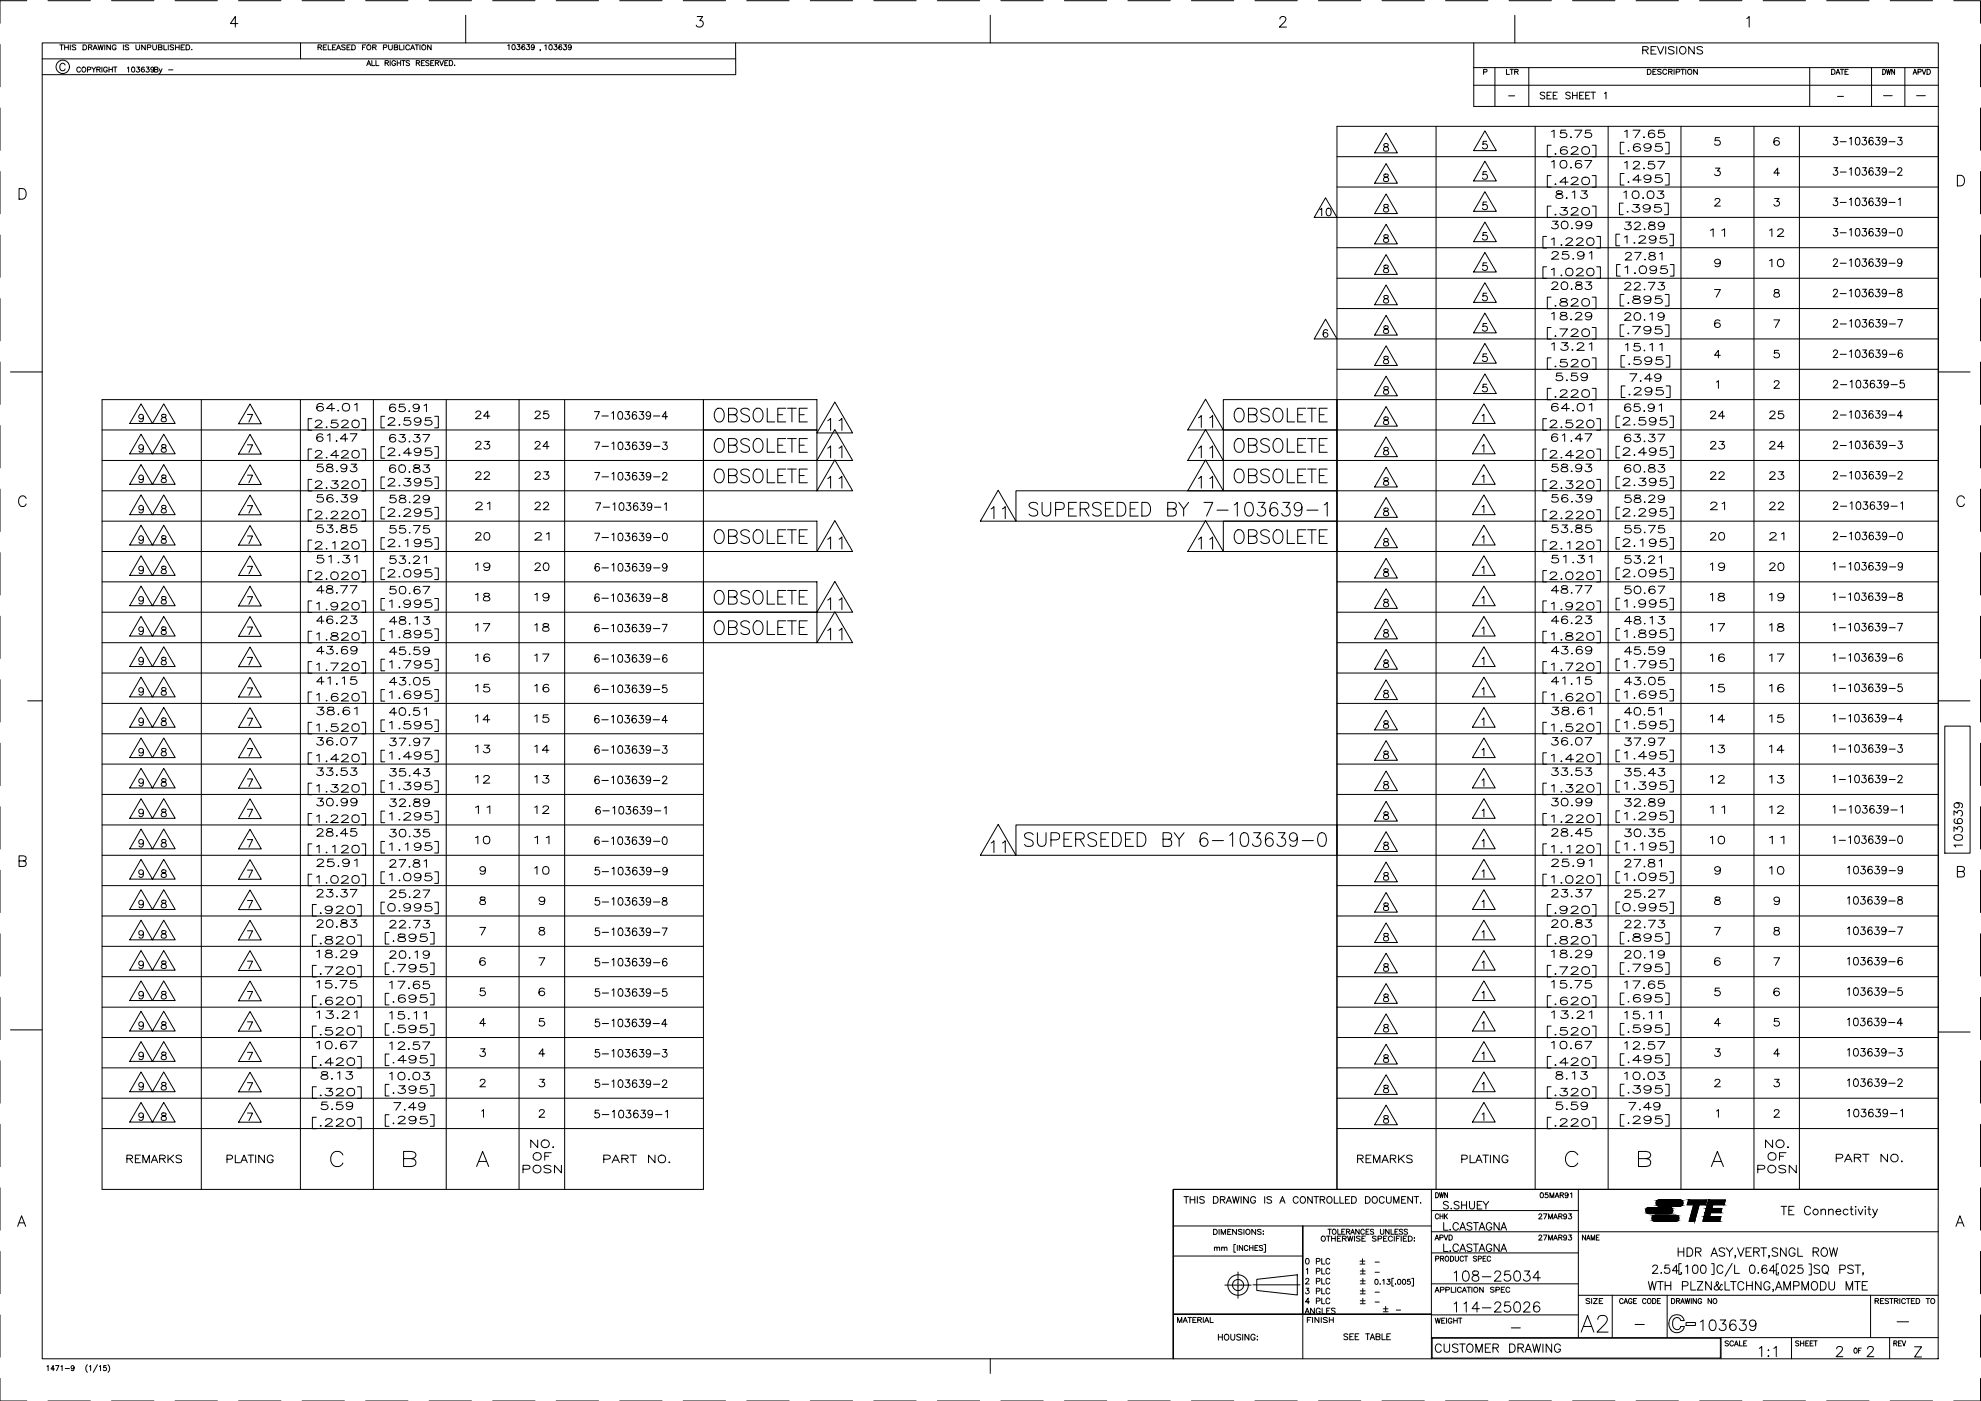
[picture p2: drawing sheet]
<svg xmlns="http://www.w3.org/2000/svg" width="594mm" height="420mm" viewBox="0 0 594 420" stroke-linecap="round" stroke-linejoin="round" font-family="sans-serif">
<g fill="none" stroke="#000" stroke-width=".3">
<path d="M0 13.3v12.7M8 .2h-8v6.8M12.7 12.9h568.6l-.1 394.6h-568.5zM12.7 17.7h207.9M14.4 .2h12.7M17.9 13.5h1.1M18.5 13.5v1.4M19.4 14.2h1.1M19.4 13.5v1.4M19.5 19.5a.8 .8 0 0 0-.9-.5 .8 .8 0 0 0-.7 .8v.6a.81 .81 0 0 0 .7 .8 .81 .81 0 0 0 .9-.5M20.5 13.5v1.4M21.1 13.5v1.4"/>
<path d="M22.7 13.7l-.9-.2-.1 .5 .9 .3 .1 .4-.3 .2-.8-.2M24.9 13.5h.5a.77 .77 0 0 1 .6 .7 .77 .77 0 0 1-.6 .7h-.5zM26.5 14.2l1-.1 .1-.4-.1-.2h-1v1.4M27.1 14.2l.5 .7M27.9 14.9l.6-1.4 .7 1.4M28.2 14.4h.7M29.4 13.5l.4 1.4 .4-1.4 .4 1.4 .3-1.4M31.4 13.5v1.4M33.1 13.5v1.4l-1.1-1.4v1.4M33.4 .2h12.7M34.8 13.8a.6 .6 0 0 0-.7-.3 .6 .6 0 0 0-.4 .5v.4a.57 .57 0 0 0 .5 .6 .57 .57 0 0 0 .6-.6h-.4M37 13.5v1.4"/>
<path d="M38.6 13.7l-.4-.2-.7 .2 .1 .3 .9 .4-.1 .5-.9-.2M40.8 13.5v1l.4 .4 .6-.2 .1-1.2M43.6 13.5v1.4l-1.1-1.4v1.4M44.2 14.2h.9l.1-.6-1-.1v1.4M45.8 13.5v1l.5 .4 .5-.2 .1-1.2M47.5 14.2l.9-.1 .2-.4-.2-.2h-.9v1.4l1-.1 .1-.4-.4-.2M49.1 13.5v1.4h1M50.5 13.5v1.4M52.1 13.7l-1-.2v.5l.8 .3 .2 .4-.4 .2-.7-.2M52.5 .2h12.7M52.6 14.2h1.1M52.6 13.5v1.4"/>
<path d="M53.7 13.5v1.4M54.3 14.2h.6M55.3 13.5h-1v1.4h1M55.8 13.5h.5a.77 .77 0 0 1 .6 .7 .77 .77 0 0 1-.6 .7h-.5zM57.5 14.8h.1M71.3 7.1h-2.2l1.5-2.1v3.1M71.5 .2h12.7M90.1 12.9v4.8M90.6 .2h12.7M95.4 14.2l.9-.1 .1-.4-.1-.2h-.9v1.4M95.9 14.2l.5 .7M96.9 14.2h.7"/>
<path d="M98 13.5h-1.1v1.4h1.1M98.4 13.5v1.4h.9M99.7 14.2h.6M100.7 13.5h-1v1.4h1M100.9 14.9l.6-1.4 .7 1.4M101.1 14.4h.8M103.5 13.7l-.4-.2-.7 .2 .1 .3 .9 .3v.6l-1-.2M104.1 14.2h.5M105 13.5h-.9v1.4h.9M105.5 13.5h.5a.78 .78 0 0 1 .6 .7 .78 .78 0 0 1-.6 .7h-.5zM108.7 14.2h.6M109.6 .2h12.7"/>
<path d="M109.7 13.5h-1v1.4M110 19.7l.6-1.5 .6 1.5M110.2 19.2h.8M111.5 18.2v1.5h.9M111.8 14.2l.8-.1 .2-.4-.2-.2h-.8v1.4M112.3 14.2l.5 .7M112.7 18.2v1.5h.9M115 14.2h.9l.1-.5-.1-.2h-.9v1.4M115.5 18.9l1-.1v-.5l-1-.1v1.5M116 18.9l.5 .8M116.5 13.5v1l.5 .4 .6-.2v-1.2M117 18.2v1.5"/>
<path d="M118.2 14.2l1-.1v-.6h-1v1.4h1l.1-.5-.4-.2M118.6 18.5a.69 .69 0 0 0-.9-.1 .69 .69 0 0 0-.2 .9 .69 .69 0 0 0 .9 .3l.2-.5h-.4M119.1 18.2v1.5M119.1 18.9h1M119.8 13.5v1.4h.9M120.1 18.2v1.5M120.5 18.2h1M121 18.2v1.5M121.1 13.5v1.4M122.8 13.8a.6 .6 0 0 0-.6-.3 .6 .6 0 0 0-.5 .5v.4a.6 .6 0 0 0 .5 .5 .6 .6 0 0 0 .6-.3M122.8 18.4l-.4-.2-.6 .2 .1 .4 .9 .4v.3l-.4 .2-.6-.2M123.1 14.9l.6-1.4 .6 1.4"/>
<path d="M123.4 14.4h.7M124.5 13.5h1.1M124.8 18.9l1-.1v-.5l-1-.1v1.5M125 13.5v1.4M125.3 18.9l.6 .8M125.9 13.5v1.4M126.4 18.9h.5M127.3 18.2h-.9v1.5h.9M128.7 18.4l-.4-.2-.6 .2 .1 .4 .8 .3 .1 .4-.4 .2-.6-.2M128.7 .2h12.7M129.2 18.9h.6M129.3 13.5v1.4l-1.1-1.4v1.4"/>
<path d="M130.1 18.2h-.9v1.5h.9M130.6 18.9l.9-.1v-.5l-.9-.1v1.5M131.1 18.9l.5 .8M131.9 18.2l.5 1.5 .6-1.5M133.4 18.9h.5M134.3 18.2h-.9v1.5h.9M134.7 18.2h.6a.82 .82 0 0 1 .5 .7 .82 .82 0 0 1-.5 .8h-.6zM136.4 19.5v.2zM139.7 4.6v8.3M147.7 .2h12.7M152.3 13.7l.4-.3v1.5M153.7 13.5a.75 .75 0 0 1 .9 .5 .75 .75 0 0 1-.5 .9h-.4l-.1-.3z"/>
<path d="M155.1 13.4h.8l-.5 .6a.52 .52 0 0 1 .6 .4 .52 .52 0 0 1-.5 .6 .52 .52 0 0 1-.6-.4M157.4 13.6l-.1-.1a.74 .74 0 0 0-.9 .5 .74 .74 0 0 0 .5 .9 .48 .48 0 0 0 .5-.5 .48 .48 0 0 0-.4-.5 .48 .48 0 0 0-.5 .5M158 13.4h.8l-.4 .6a.5 .5 0 0 1 .3 .8 .5 .5 0 0 1-.8-.2M160.2 13.9a.47 .47 0 0 1-.6 .4 .47 .47 0 0 1-.2-.7 .47 .47 0 0 1 .7 0l-.1 1.3-.6-.2M162.1 14.9h-.2h.2l-.2 .3M163.4 13.7l.3-.3v1.5M164.8 13.5a.76 .76 0 0 1 .9 .5 .76 .76 0 0 1-.5 .9l-.5-.3-.1-.5zM166.2 13.4h.8l-.4 .6a.51 .51 0 0 1 .4 .8 .51 .51 0 0 1-.9-.2M166.8 .2h12.7M168.4 13.6v-.1a.76 .76 0 0 0-.9 .5 .76 .76 0 0 0 .5 .9 .46 .46 0 0 0 .5-.4 .46 .46 0 0 0-.4-.5 .46 .46 0 0 0-.5 .4M169.1 13.4h.8l-.4 .6a.51 .51 0 0 1 .3 .8 .51 .51 0 0 1-.8-.2M169.2 14.8h.1"/>
<path d="M171.3 13.9a.47 .47 0 0 1-.7 .4 .47 .47 0 0 1-.1-.8 .47 .47 0 0 1 .8 .1v.3a.69 .69 0 0 1-.5 1l-.3-.2M185.8 .2h12.7M204.9 .2h12.7M209.1 5h1.6l-.9 1.2a1.02 1.02 0 0 1 1.1 1.2 1.02 1.02 0 0 1-1.4 .7l-.7-.6M220.6 12.9v9.5h-207.9M223.9 .2h12.7M243 .2h12.7M262 .2h12.7M281.1 .2h12.7M297 4.6v8.3M300.1 .2h12.7M319.2 .2h12.7"/>
<path d="M338.2 .2h12.7M357.3 .2h12.7M376.3 .2h12.7M383.8 5.7l.2-.5 .4-.2 .9 .1a.74 .74 0 0 1 .2 1.1l-1.8 1.9h2.1M395.4 .2h12.7M414.4 .2h12.7M433.5 .2h12.7M442 12.9v19h139.3M452.5 .2h12.7M454.3 4.6v8.3M471.6 .2h12.7M490.6 .2h12.7"/>
<path d="M492.6 15l1.4-.1 .3-.5-.3-.3-1.4-.1v2.2M493.4 15l.9 1.2M495.1 15h1M496.7 14h-1.6v2.2h1.6M497 14l1 2.2 .9-2.2M499.5 14v2.2M502 14.3l-.6-.3-1.1 .3 .3 .5 1.2 .4 .2 .7a1.16 1.16 0 0 1-1.7 0M502.8 14v2.2M503.9 14.3a1.03 1.03 0 0 1 1.4 .1 1.03 1.03 0 0 1 0 1.4 1.03 1.03 0 0 1-1.4 .1l-.2-.5zM508.1 14v2.2l-1.7-2.2v2.2M509.7 .2h12.7M510.6 14.3l-.6-.3-1.1 .3 .2 .5 1.2 .4 .3 .7a1.16 1.16 0 0 1-1.7 0"/>
<path d="M523.8 5.5l.8-.5v3.1M528.7 .2h12.7M547.8 .2h12.7M566.8 .2h12.7M585.9 .2h8v6.8M593.9 13.3v12.7M0 32.4v12.7M24.1 20.4a.57 .57 0 0 0-.6-.3 .57 .57 0 0 0-.5 .6v.3a.56 .56 0 0 0 .5 .6 .56 .56 0 0 0 .6-.3M24.8 20.2a.69 .69 0 0 1 1 .7 .69 .69 0 0 1-1.1 .5l-.1-.7zM26.2 20.9l.9-.1 .1-.6-1-.1v1.5M27.5 20.1l.6 .7v.8M28.7 20.1l-.6 .7"/>
<path d="M29 20.8l.9-.1 .1-.5-1-.1v1.5M29.5 20.8l.6 .8M30.6 20.1v1.5M32.2 20.4a.57 .57 0 0 0-.7-.3 .57 .57 0 0 0-.4 .6v.3a.55 .55 0 0 0 .5 .6 .55 .55 0 0 0 .6-.6h-.4M32.7 20.1v1.5M32.7 20.8h1M33.7 20.1v1.5M34 20.1h1.1M34.5 20.1v1.5M38.2 20.4l.4-.3v1.5M39.7 20.2l.2-.1a.8 .8 0 0 1 .5 .8 .8 .8 0 0 1-.5 .7l-.5-.6zM41 20.1h.8l-.4 .6h.2a.52 .52 0 0 1 .1 .8 .52 .52 0 0 1-.8-.2"/>
<path d="M43.3 20.3l-.1-.1a.69 .69 0 0 0-.8 .6 .69 .69 0 0 0 .7 .7 .49 .49 0 0 0 0-.8 .49 .49 0 0 0-.7 .4M43.9 20.1h.8l-.4 .6h.2a.52 .52 0 0 1 .1 .8 .52 .52 0 0 1-.8-.2M46.1 20.6a.47 .47 0 0 1-.6 .3 .47 .47 0 0 1-.2-.7 .47 .47 0 0 1 .8 .1v.3a.69 .69 0 0 1-.5 1l-.3-.2M46.4 20.8l.8-.1 .1-.5-.9-.1v1.5l.9-.1 .1-.4-.4-.3M47.7 20.6l.5 1 .4-1M48.2 21.6l-.5 .5M50.5 21h1.4M400.9 37.9h180.4v318.8h-180.4zM415.7 39.9l3.4 5.9h-6.9zM430.7 37.9v318.8M442 25.6h139.3M442 20.3h139.3"/>
<path d="M444.9 21.6l.9-.1 .1-.6-1-.1v1.5M445.3 39.2l3.4 6h-6.8zM448.3 20.3v11.6M451.8 20.8v1.5h.9M452.4 28.7h1.8M452.8 20.8h1.1M453.3 20.8v1.5M454.2 21.5l1-.1v-.6h-1v1.5M454.8 21.5l.5 .8M458.5 20.3v11.6M460.4 37.9v318.8M463.3 27.9l-.5-.3-.9 .3 .1 .4 1.2 .6 .1 .5a.88 .88 0 0 1-1.4 0"/>
<path d="M463.9 28.6h.8M465.2 27.6h-1.3v2.1h1.3M465.3 39.5l.7-.5v2.3M465.8 28.6h.8M467 27.6h-1.2v2.1h1.2M469.6 39h-1.5l-.1 1a1.03 1.03 0 0 1 1.3-.3 1.03 1.03 0 0 1 .5 1.3l-.8 .3a.91 .91 0 0 1-1.2-.4M470.9 27.9l-.5-.3-.8 .3 .1 .5 1 .4 .2 .3a.75 .75 0 0 1-.6 .6 .75 .75 0 0 1-.7-.3M471.6 28.6h1.3M471.6 27.6v2.1M472.3 39h2.1l-1.5 2.3M472.9 27.6v2.1M473.7 28.6h.8"/>
<path d="M475 27.6h-1.3v2.1h1.3M475.5 28.6h.8M476.8 27.6h-1.3v2.1h1.3M477.1 39h-1.5l-.2 1a1.03 1.03 0 0 1 1.3-.3 1.03 1.03 0 0 1 .5 1.3l-.7 .3a.92 .92 0 0 1-1.2-.4M477.1 27.6h1.4M477.8 27.6v2.1M481.2 28l.4-.4v2.1M482.3 37.9v318.8M487.2 39.5l.7-.5v2.3M489.7 39h2.1l-1.5 2.3M494 20.8h.6a.79 .79 0 0 1 .6 .7 .79 .79 0 0 1-.6 .8h-.6zM495.7 21.5h.6"/>
<path d="M496.1 39.3l-.1-.2a1.15 1.15 0 0 0-1.7 1.1 1.15 1.15 0 0 0 1.8 .8 .94 .94 0 0 0-.6-1.2 .94 .94 0 0 0-1.2 .7M496.7 20.8h-1v1.5h1M498.2 21l-.4-.2-.7 .2 .1 .3 1 .5v.3l-.4 .2-.7-.2M498.9 39h-1.4l-.2 1a1.03 1.03 0 0 1 1.3-.3 1.03 1.03 0 0 1 .5 1.3l-.8 .3a.92 .92 0 0 1-1.1-.4M499.8 21.1a.62 .62 0 0 0-.6-.3 .62 .62 0 0 0-.6 .5 .68 .68 0 0 0 .3 .9 .68 .68 0 0 0 .8-.1l.1-.2M500.4 21.5h.7l.4-.4-.2-.3h-.9v1.5M500.9 21.5l.6 .8M502 20.8v1.5M502.7 21.6l.9-.1 .1-.6-1-.1v1.5M504.1 20.8h1.1M504.1 37.9v318.8M504.6 20.8v1.5"/>
<path d="M505.5 20.8v1.5M509 20.8v1.5l-1.1-1.5v1.5M526 37.9v318.8M539.6 37.9v318.8M542.7 20.3v11.6M549.3 20.8h.5a.81 .81 0 0 1 .5 .7 .81 .81 0 0 1-.5 .8h-.5zM550.6 22.3l.6-1.5 .6 1.5M550.8 21.8h.8M551.1 28.9h1.7M551.9 20.8h1.1M552.4 20.8v1.5M553.3 21.5h.6"/>
<path d="M554.3 20.8h-1v1.5h1M561.3 20.3v11.6M564.6 20.8a.77 .77 0 0 1 .9 .7 .77 .77 0 0 1-.9 .8zM564.9 28.7h2.5M565.7 20.8l.3 1.5 .3-1.5 .3 1.5 .4-1.5M568.2 20.8v1.5l-.9-1.5v1.5M571.2 20.3v11.6M573.7 22.3l.6-1.5 .5 1.5M573.9 21.8h.7M574.8 28.7h2.6M575.2 21.6l.8-.1v-.7h-.8v1.5M576.4 20.8l.6 1.5 .6-1.5"/>
<path d="M577.9 20.8h.5a.81 .81 0 0 1 .5 .7 .81 .81 0 0 1-.5 .8h-.5zM593.9 32.4v12.7M0 51.4v12.7M5.7 56.6h1.1a1.69 1.69 0 0 1 1.1 1.5 1.69 1.69 0 0 1-1.1 1.6h-1.1zM397.5 59.3l3.4 5.9h-6.8zM400.9 47h180.4M400.9 56.1h180.4M415.1 52.3a.45 .45 0 0 0 .2 .7l.5 .2a.64 .64 0 0 1 .6 .5 .64 .64 0 0 1-.5 .7h-.8l-.2-.4a1.11 1.11 0 0 1 1.3-1.1l.1-.4a.91 .91 0 0 0-1.2-.2zM415.1 43.2a.45 .45 0 0 0 .2 .7l.5 .1a.66 .66 0 0 1 .6 .6 .66 .66 0 0 1-.5 .7h-.8l-.2-.4a1.11 1.11 0 0 1 1.3-1.1l.1-.4a.8 .8 0 0 0-1.2-.2zM415.7 58.2l3.4 5.9h-6.9zM415.7 49.1l3.4 5.8h-6.9zM445.3 57.5l3.4 5.9h-6.8z"/>
<path d="M445.3 48.3l3.4 6h-6.8zM445.9 51.5h-1.1l-.1 1a.81 .81 0 0 1 1.2 0 .81 .81 0 0 1-.2 1.2 .81 .81 0 0 1-1.2-.4M445.9 42.4h-1.1l-.1 .9a.81 .81 0 0 1 1.2 .1 .81 .81 0 0 1-.2 1.2 .81 .81 0 0 1-1.2-.4M465.2 43.6h-1.2v3.4h1.2M465.2 52.7h-1.2v3.4h1.2M465.3 48.6l.7-.5v2.3M466.3 46.2h.3zM466.3 55.3h.3zM466.9 57.4l-.2 .2 .2 .4 .9 .2a.85 .85 0 0 1 .9 .9 1.34 1.34 0 0 1-2.1 0v-.3a1.89 1.89 0 0 1 1.8-.8l.1-.4a1.35 1.35 0 0 0-1.6-.2zM469.7 59.4h.3zM469.9 44.3a1.17 1.17 0 0 0-1.7 0 1.17 1.17 0 0 0 .2 1.7 1.17 1.17 0 0 0 1.7-.4 1.15 1.15 0 0 0-1-.7 1.15 1.15 0 0 0-1.1 .6M470.2 54.6h-2.4l1.6-1.5v2.3"/>
<path d="M471 41.2h.3zM471 50.3h.3zM471.3 44.5l.1-.3a1.19 1.19 0 0 1 1.8 .3l-.5 .7-1.6 1.1h2.3M471.3 53.6a1.17 1.17 0 0 1 1.9 0l-.5 .7-1.6 1.1h2.3M471.5 57.7l.7-.5v2.3M474.2 48.4l-.1-.2a1.18 1.18 0 0 0-1.7 .7 1.18 1.18 0 0 0 .9 1.5h.2a.86 .86 0 0 0 .9-.7l-.2-.4a1.07 1.07 0 0 0-1.8 .4M474.3 57.2h1.6l-.9 .9a.74 .74 0 0 1 .9 .2 .74 .74 0 0 1 0 .9 1.33 1.33 0 0 1-1.9-.1M475.3 48.1h2.1l-1.5 2.3M477.5 43.6h1.1v3.4h-1.1M477.5 52.7h1.1v3.4h-1.1M487 57.7l.7-.4v2.2M487 52h-1.1v3.5h1.1"/>
<path d="M487 42.7h-1.1v3.4h1.1M487.2 48.8l.7-.4v2.3M488.2 54.6h.3zM488.2 45.3h.3zM489.9 48.9l.1-.3 .5-.2 .9 .1 .3 .3-.5 .8-1.5 1.1h2.1M491.8 43.4a1.17 1.17 0 0 0-1.8 0 1.17 1.17 0 0 0 .3 1.8 1.17 1.17 0 0 0 1.7-.6l-.2-.3a1.26 1.26 0 0 0-2 .3M492.1 54h-2.4l1.6-1.5v2.2M492.6 59.4h.3zM492.8 41.2h.3zM493 50.4l.1 .1-.1 .2zM495.1 53.2a1.15 1.15 0 0 1-1.1 .7 1.15 1.15 0 0 1-1-.8 1.19 1.19 0 0 1 1.5-.6 1.19 1.19 0 0 1 .7 1.4 1.19 1.19 0 0 1-1.4 .8l-.7-.3M495.1 43.9a1.18 1.18 0 0 1-1.1 .6 1.18 1.18 0 0 1-1-.8 1.19 1.19 0 0 1 1.5-.6 1.19 1.19 0 0 1 .7 1.4 1.19 1.19 0 0 1-1.4 .9l-.7-.4"/>
<path d="M496 48.4h-1.5l-.2 1a1.03 1.03 0 0 1 1.3-.3 1.03 1.03 0 0 1 .5 1.2 1.27 1.27 0 0 1-1.9-.1M497.2 48.4h2l-1.4 2.3M497.2 57.3h1.7l-.9 .8a.78 .78 0 0 1 1 .8 1.27 1.27 0 0 1-2.1 .2M498.2 52.5h-1.6l-.2 .9 .2-.1a1.29 1.29 0 0 1 2 .8 1.44 1.44 0 0 1-2.3 .2M498.2 43.1h-1.6l-.2 1 .7-.2a1.06 1.06 0 0 1 1.5 .8 1.41 1.41 0 0 1-2.3 .2M499.4 52h1.1v3.5h-1.1M499.4 42.7h1.1v3.4h-1.1M514.4 50.4h1.4l-.8 .9a.76 .76 0 0 1 .9 .8 .76 .76 0 0 1-1.1 .6l-.6-.5M515.7 41.3h-1.3l-.1 .9a.87 .87 0 0 1 1.3 0 .87 .87 0 0 1-.1 1.3l-.3 .1a.74 .74 0 0 1-1-.5M532.2 59.5h1.3l-.7 .9a.77 .77 0 0 1 .9 .9 .77 .77 0 0 1-1.1 .5l-.6-.5M533.5 41.6a.83 .83 0 0 0-1.4 .1 1.23 1.23 0 0 0 .6 1.9 .77 .77 0 0 0 .9-1 .77 .77 0 0 0-1.3-.4l-.3 .6M533.7 51.9h-1.7l1.1-1.5v2.3"/>
<path d="M550 41.2h1.1l-.6 .9a.72 .72 0 0 1 .5 1.1 .72 .72 0 0 1-1.3-.1M550 50.3h1.1l-.6 .9a.72 .72 0 0 1 .5 1.1 .72 .72 0 0 1-1.3-.1M550 59.4h1.1l-.6 .9a.73 .73 0 0 1 .5 1.1 .73 .73 0 0 1-1.3-.1M551.9 42.5h1.7M551.9 51.6h1.7M554.7 41.6l.5-.4v2.3M554.7 50.8l.5-.5v2.3M554.7 59.9l.5-.5v2.3M556.7 41.3a.61 .61 0 0 1 1 .3l.1 .6a1.01 1.01 0 0 1-.8 1.3 1.53 1.53 0 0 1-.3-2.2zM556.7 50.4l.5-.1a1.38 1.38 0 0 1 0 2.3h-.2a1.53 1.53 0 0 1-.3-2.2zM556.7 59.5l.5-.1a1.38 1.38 0 0 1 0 2.3h-.2a1.53 1.53 0 0 1-.3-2.2zM558.6 41.2h1.1l-.6 .9a.72 .72 0 0 1 .5 1.1 .72 .72 0 0 1-1.2-.1"/>
<path d="M558.6 50.3h1.1l-.6 .9a.72 .72 0 0 1 .5 1.1 .72 .72 0 0 1-1.2-.1M558.6 59.4h1.1l-.6 .9a.73 .73 0 0 1 .5 1.1 .73 .73 0 0 1-1.2-.1M561.7 41.5a.55 .55 0 0 0-.9-.2l-.2 .3a1.44 1.44 0 0 0 .5 1.9 .67 .67 0 0 0 .7-.6 .67 .67 0 0 0-.6-.8 .67 .67 0 0 0-.7 .6M561.7 50.6a.55 .55 0 0 0-.9-.2l-.2 .4a1.4 1.4 0 0 0 .5 1.8 .67 .67 0 0 0 .7-.6 .67 .67 0 0 0-.6-.8 .67 .67 0 0 0-.7 .6M561.7 59.7a.55 .55 0 0 0-.9-.2l-.3 .9 .1 1a.67 .67 0 0 0 1 .1 .67 .67 0 0 0-.2-1.1 .67 .67 0 0 0-.9 .5M562.6 41.2h1.1l-.6 .9a.72 .72 0 0 1 .6 1.1 .72 .72 0 0 1-1.3-.1M562.6 50.3h1.1l-.6 .9a.72 .72 0 0 1 .6 1.1 .72 .72 0 0 1-1.3-.1M562.6 59.4h1.1l-.6 .9a.73 .73 0 0 1 .6 1.1 .73 .73 0 0 1-1.3-.1M565.7 42a.66 .66 0 0 1-.9 .5 .66 .66 0 0 1-.2-1.1 .66 .66 0 0 1 1 .1l.1 .5a1.05 1.05 0 0 1-.8 1.5l-.4-.4M565.7 51.1a.66 .66 0 0 1-.9 .5 .66 .66 0 0 1-.2-1.1 .66 .66 0 0 1 1 .1l.1 .5a1.05 1.05 0 0 1-.8 1.5l-.4-.4M566.5 42.5h1.8M566.5 51.6h1.8"/>
<path d="M569.1 50.8l.1-.3 .7-.2 .5 .7-1.4 1.6h1.4M569.2 41.2h1.2l-.7 .9a.72 .72 0 0 1 .6 1.1 .72 .72 0 0 1-1.3-.1M569.3 59.9l.5-.5v2.3M587 52.6h1.1a1.7 1.7 0 0 1 1 1.6 1.7 1.7 0 0 1-1 1.6h-1.1zM593.9 51.4v12.7M0 70.5v12.7M395.8 62.9l.6-.5v2.3M398 62.5a.76 .76 0 0 1 1.1 .4 1.07 1.07 0 0 1 .1 1.2 1.07 1.07 0 0 1-1.2 .5 1.73 1.73 0 0 1 0-2.1zM400.9 65.2h180.4M400.9 74.3h180.4M415.1 79.6a.45 .45 0 0 0 .2 .8l.5 .1a.66 .66 0 0 1 .6 .6 .66 .66 0 0 1-.5 .7l-.8-.1-.2-.3a1.11 1.11 0 0 1 1.3-1.1l.1-.5a.8 .8 0 0 0-1.2-.2zM415.1 70.5v.7l1 .3a.65 .65 0 0 1 .3 .7 .65 .65 0 0 1-.5 .5l-.8-.1-.2-.4a1.06 1.06 0 0 1 1.3-1l.1-.5a.85 .85 0 0 0-1.2-.2z"/>
<path d="M415.1 61.4a.44 .44 0 0 0-.1 .4 .44 .44 0 0 0 .3 .3l.5 .2a.66 .66 0 0 1 .6 .6 .66 .66 0 0 1-.5 .7l-.8-.1-.2-.4a1.06 1.06 0 0 1 1.3-1l.1-.5a.91 .91 0 0 0-1.2-.2zM415.7 76.4l3.4 5.9h-6.9zM415.7 67.3l3.4 5.9h-6.9zM445.3 75.7l3.4 5.9h-6.8zM445.3 66.6l3.4 5.9h-6.8zM445.9 78.8h-1.1l-.1 1a.8 .8 0 0 1 1.2 0 .8 .8 0 0 1-.2 1.2 .8 .8 0 0 1-1.2-.4M445.9 69.7h-1.1l-.1 1a.8 .8 0 0 1 1.2 0 .8 .8 0 0 1-.2 1.2 .8 .8 0 0 1-1.2-.4M445.9 60.6h-1.1l-.1 1a.8 .8 0 0 1 1.2 0 .8 .8 0 0 1-.2 1.2 .8 .8 0 0 1-1.2-.4M463.8 70.9h-1.1v3.5h1.1M465.2 61.8h-1.2v3.4h1.2M465.2 71.8l.8-.5v2.3M465.5 76a.99 .99 0 0 1 .9-.6 .99 .99 0 0 1 .9 .7l-2 1.6h2.1"/>
<path d="M465.6 66.3h1.6l-.9 .9 .9 .2a1.03 1.03 0 0 1-.6 1.3 1.03 1.03 0 0 1-1.3-.5M466.3 64.4h.3zM468.1 73.5h.3zM468.1 62.2h1.8l-1 .9a.88 .88 0 0 1 1.2 .5v.2a1.41 1.41 0 0 1-2.3 .3M469.6 71.9a1.11 1.11 0 0 1 2-.1l-.5 .7-1.6 1.1h2.2M470.2 75.4h-1.5l-.2 1a1.09 1.09 0 0 1 1.4-.2 1.09 1.09 0 0 1 .5 1.2l-.8 .3a1.01 1.01 0 0 1-1.2-.4M471.3 62.8l.3-.5 .3-.1 1 .1 .3 .4-.5 .7-1.6 1.1h2.3M471.3 68.5h.3zM471.6 77.6h.3zM472.8 71.9a1.11 1.11 0 0 1 1.9-.1l-.4 .7-1.7 1.1h2.3M474.4 67.1a.97 .97 0 0 1-1 .6 .97 .97 0 0 1-.8-.7 .99 .99 0 0 1 1.2-.6 .99 .99 0 0 1 .6 1.2l-.1 .6a1.03 1.03 0 0 1-1.6 .1M475 76.2a1.05 1.05 0 0 1-1 .7 1.05 1.05 0 0 1-1-.8 1.12 1.12 0 0 1 1.7-.5 1.12 1.12 0 0 1 .2 1.7 1.17 1.17 0 0 1-1.7 .1"/>
<path d="M476.6 75.9l.8-.5v2.3M477.4 67.1a1 1 0 0 1-1 .6 1 1 0 0 1-1-.7 1.08 1.08 0 0 1 1.7-.5 1.08 1.08 0 0 1 .1 1.7 .99 .99 0 0 1-1.6 .1M477.5 61.8h1.1v3.4h-1.1M478.8 70.9h1.1v3.5h-1.1M485.7 70.2h-1.1v3.5h1.1M485.9 79.3h-1.1v3.5h1.1M486.8 60.9h-1.2v3.5h1.2M487.1 71.1l.8-.4v2.2M487.5 66.6h1.6l-.9 .9a.74 .74 0 0 1 1 .7 1.23 1.23 0 0 1-2 .3M487.5 76.2l.1-.3 .5-.2 .8 .1a.45 .45 0 0 1 .2 .8l-1.7 1.4h1.9M487.9 63.5h.4zM489.8 61.3h1.8l-1 .9a.86 .86 0 0 1 1.1 .7 1.46 1.46 0 0 1-2.3 .3"/>
<path d="M490 72.9h.3zM490.2 75.7h2l-1.4 2.3M490.2 67.1l.3-.4 .9-.1 .4 .2 .1 .5-1.8 1.6h2M491.6 71.2a1.02 1.02 0 0 1 .9-.5 1.02 1.02 0 0 1 .9 .6l-2 1.6h2.2M493.1 68.7h.3zM493.2 77.9h.3zM494.7 66.7l-.2 .4 .4 .4a1.15 1.15 0 0 1 1.5 1 1.32 1.32 0 0 1-2 0 .78 .78 0 0 1 .8-.9l.9-.2 .1-.5a1.31 1.31 0 0 0-1.5-.2zM494.7 75.8l-.1 .4 .4 .4a1.15 1.15 0 0 1 1.4 1 1.32 1.32 0 0 1-1.9 0 .78 .78 0 0 1 .8-.9l.8-.2 .2-.5a1.31 1.31 0 0 0-1.6-.2zM494.9 62.1a1.18 1.18 0 0 1-1.1 .6 1.18 1.18 0 0 1-1.1-.7 1.2 1.2 0 0 1 1.5-.7 1.2 1.2 0 0 1 .7 1.5 1.2 1.2 0 0 1-1.4 .8l-.6-.3M496.6 71.4a1.11 1.11 0 0 1-1.1 .7 1.11 1.11 0 0 1-1-.8 1.13 1.13 0 0 1 1.7-.4 1.13 1.13 0 0 1 .2 1.6 1.21 1.21 0 0 1-1.7 .1M497.7 76.1l.7-.4v2.3M498 61.3h-1.7l-.1 1 .1-.1a1.28 1.28 0 0 1 2 .7 1.41 1.41 0 0 1-2.3 .3"/>
<path d="M499.1 67.4a.89 .89 0 0 1-1.1 .6 .89 .89 0 0 1-.6-1.1 1.09 1.09 0 0 1 1.5 0 1.09 1.09 0 0 1 0 1.6 .99 .99 0 0 1-1.5 0M499.1 60.9h1.2v3.5h-1.2M499.6 70.7h-1.5l-.2 1a1.09 1.09 0 0 1 1.3-.3 1.09 1.09 0 0 1 .6 1.2l-.8 .3a1.05 1.05 0 0 1-1.3-.4M499.8 79.8h-1.6l-.1 .9a1.11 1.11 0 0 1 1.3-.2 1.11 1.11 0 0 1 .6 1.2l-.8 .3a1.04 1.04 0 0 1-1.3-.4M500.7 70.2h1.1v3.5h-1.1M500.9 79.3h1.1v3.5h-1.1M512.9 69l.9-.4v2.3M514.3 60.1l.5-.6 .7 .1 .3 .3-.4 .8-1.2 1.1h1.7M515.9 78.5a.81 .81 0 0 1-1.1 .7 .81 .81 0 0 1-.2-1.3l.4-.2a.97 .97 0 0 1 .9 1.3l-.1 .6a.91 .91 0 0 1-1.5 .1M516.3 69l.9-.4v2.3M530.6 69l.8-.4v2.3M530.6 78.1l.8-.4v2.3"/>
<path d="M533.1 69.2l.2-.4 .4-.2 .8 .1 .3 .3-.4 .8-1.4 1.1h2M533.4 77.9a1.1 1.1 0 0 1 1.6 1 1.1 1.1 0 0 1-1.6 1 1.4 1.4 0 0 1 0-2zM549.8 78.2l.4-.6 .6 .1 .3 .4-.3 .7-1.1 1.1h1.4M550 68.5h1.1l-.6 .9a.73 .73 0 0 1 .5 1.1 .73 .73 0 0 1-1.3-.1M551.9 60.7h1.7M551.9 69.8h1.7M551.9 79h1.7M554.7 69l.5-.5v2.3M554.7 78.1l.5-.5v2.3M556.7 68.6a.66 .66 0 0 1 1 .4l.1 .5a.99 .99 0 0 1-.8 1.3 1.53 1.53 0 0 1-.3-2.2zM556.7 77.7a.66 .66 0 0 1 1 .4l.1 .5a1.06 1.06 0 0 1-.8 1.3 1.58 1.58 0 0 1-.3-2.2zM558.6 68.5h1.1l-.6 .9a.73 .73 0 0 1 .5 1.1 .73 .73 0 0 1-1.2-.1"/>
<path d="M558.6 77.6h1.1l-.6 .9a.73 .73 0 0 1 .5 1.1 .73 .73 0 0 1-1.2-.1M561.7 68.8l-.1-.2a.71 .71 0 0 0-1 .4v1.5a.67 .67 0 0 0 1 .1 .67 .67 0 0 0-.2-1.1 .67 .67 0 0 0-.9 .5M561.7 77.9l-.1-.2a.71 .71 0 0 0-1 .4 1.44 1.44 0 0 0 .5 1.8 .67 .67 0 0 0 .7-.6 .67 .67 0 0 0-.6-.7 .67 .67 0 0 0-.7 .6M562.6 68.5h1.1l-.6 .9a.73 .73 0 0 1 .6 1.1 .73 .73 0 0 1-1.3-.1M562.6 77.6h1.1l-.6 .9a.73 .73 0 0 1 .6 1.1 .73 .73 0 0 1-1.3-.1M565.7 60.2a.66 .66 0 0 1-.9 .5 .66 .66 0 0 1-.2-1.1 .66 .66 0 0 1 1 .1l.1 .5a1.05 1.05 0 0 1-.8 1.5l-.4-.3M565.7 69.3a.67 .67 0 0 1-1 .5 .67 .67 0 0 1-.1-1.1 .67 .67 0 0 1 1 .1l.1 .5a1.03 1.03 0 0 1-.8 1.5l-.4-.3M565.7 78.4a.67 .67 0 0 1-1 .5 .67 .67 0 0 1-.1-1.1 .67 .67 0 0 1 1 .1l.1 .5a1.09 1.09 0 0 1-.8 1.5l-.4-.3M566.5 60.7h1.8M566.5 69.8h1.8M566.5 79h1.8M569.3 68.6a.7 .7 0 0 1 1.1 .4v.5a1 1 0 0 1-.6 1.3h-.2a1.52 1.52 0 0 1-.3-2.2z"/>
<path d="M570.4 78.4a.66 .66 0 0 1-.9 .5 .66 .66 0 0 1-.3-1 .66 .66 0 0 1 1 0 1.12 1.12 0 0 1 .2 1.3 1.12 1.12 0 0 1-1.2 .6l-.1-.2M593.9 70.5v12.7M0 89.5v12.7M397.5 95.7l3.4 5.9h-6.8zM398.1 99.2a.64 .64 0 0 0-1-.2 1.29 1.29 0 0 0 .5 2.1 .71 .71 0 0 0 .6-.7 .71 .71 0 0 0-.7-.7 .71 .71 0 0 0-.7 .7M400.9 83.4h180.4M400.9 92.5h180.4M415.1 97.8a.45 .45 0 0 0 .2 .8l.5 .1a.66 .66 0 0 1 .6 .6 .66 .66 0 0 1-.5 .7l-.8-.1-.2-.3a1.11 1.11 0 0 1 1.3-1.1l.1-.5a.8 .8 0 0 0-1.2-.2zM415.1 88.7a.45 .45 0 0 0 .2 .8l.5 .1a.66 .66 0 0 1 .6 .6 .66 .66 0 0 1-.5 .7l-.8-.1-.2-.3a1.11 1.11 0 0 1 1.3-1.1l.1-.5a.81 .81 0 0 0-1.2-.2zM415.7 94.6l3.4 5.9h-6.9zM415.7 85.5l3.4 5.9h-6.9zM445.3 93.9l3.4 5.9h-6.8z"/>
<path d="M445.3 84.8l3.4 5.9h-6.8zM445.9 97h-1.1l-.1 1a.81 .81 0 0 1 1.2 0 .81 .81 0 0 1-.2 1.2 .81 .81 0 0 1-1.2-.3M445.9 87.9h-1.1l-.1 1a.8 .8 0 0 1 1.2 0 .8 .8 0 0 1-.2 1.2 .8 .8 0 0 1-1.2-.4M463.8 80h-1.1v3.5h1.1M465.2 89.1h-1.2v3.5h1.2M465.2 98.2h-1.2v3.5h1.2M465.2 80.9l.8-.5v2.3M465.3 94.1l.7-.4v2.2M465.5 85.1l.1-.3a1.01 1.01 0 0 1 1.4 0v.6l-1.7 1.4h2M466.3 91.7h.3zM467.8 98.6h2.3l-1.6 2.3M468.1 82.6h.3z"/>
<path d="M468.1 89.7l-.1 .4 .5 .3a1.27 1.27 0 0 1 1.6 1l-.3 .3-.5 .1a1.18 1.18 0 0 1-1.5-.4 .86 .86 0 0 1 1-.9l1-.2 .1-.4a1.68 1.68 0 0 0-1.8-.2zM468.2 93.8l-.2 .4 .5 .3a1.23 1.23 0 0 1 1.5 1 1.46 1.46 0 0 1-2.1 0v-.3a1.78 1.78 0 0 1 1.7-.8l.2-.4a1.61 1.61 0 0 0-1.6-.2zM471 95.8h.3zM471.2 86.7h.3zM471.3 90.1l.3-.4 1-.2 .4 .2 .2 .5-2.1 1.6h2.3M471.3 99.2l.1-.3a1.19 1.19 0 0 1 1.8 .2l-.5 .8-1.6 1h2.3M472.5 94.2l.3-.4 1-.1 .4 .2 .1 .4-1.9 1.6h2.1M472.7 84.7l-.1 .4 .4 .3a1.15 1.15 0 0 1 1.5 1 1.32 1.32 0 0 1-2 0 .78 .78 0 0 1 .8-.9l.9-.2 .1-.4a1.36 1.36 0 0 0-1.6-.2zM472.8 81a1.11 1.11 0 0 1 1.9-.1l-.4 .7-1.7 1.1h2.3M475.6 84.5h1.6l-.9 .9a.74 .74 0 0 1 1.1 .8 1.23 1.23 0 0 1-2.1 .2M477.4 94.4a1.03 1.03 0 0 1-1.1 .7 1.03 1.03 0 0 1-.9-.8 1.08 1.08 0 0 1 1.6-.4 1.08 1.08 0 0 1 .2 1.6 1.11 1.11 0 0 1-1.7 .1M477.5 89.1h1.1v3.5h-1.1"/>
<path d="M477.5 98.2h1.1v3.5h-1.1M478.8 80h1.1v3.5h-1.1M487 97.4h-1.1v3.5h1.1M487 88.3h-1.1v3.5h1.1M487.3 94.3a.96 .96 0 0 1 .8-.6 .96 .96 0 0 1 .9 .5l-.4 .8-1.4 1.1h2M487.3 85.2a.96 .96 0 0 1 .8-.6 .96 .96 0 0 1 .9 .5l-.4 .8-1.4 1.1h2M487.3 80.2l.8-.4v2.2M488.1 90.9h.4zM489.6 97.9h2.4l-1.7 2.2M490 88.9l-.2 .4 .5 .3a1.33 1.33 0 0 1 1.7 1 1.72 1.72 0 0 1-2.4 0v-.3a2.36 2.36 0 0 1 2-.8l.2-.4a1.96 1.96 0 0 0-1.8-.2zM490.1 82h.4zM490.2 85.2l.5-.5h.6l.4 .2 .2 .4-1.9 1.7h2"/>
<path d="M493.1 86.8h.2zM493.2 95.8v.3zM494.3 84.7h2l-1.4 2.3M494.7 94.2l.8-.4v2.3M495.1 98.6a1.18 1.18 0 0 1-1.1 .7 1.18 1.18 0 0 1-1.1-.8 1.19 1.19 0 0 1 1.5-.7 1.19 1.19 0 0 1 .8 1.5 1.19 1.19 0 0 1-1.5 .8l-.6-.3M495.1 89.5a1.17 1.17 0 0 1-1.1 .7 1.17 1.17 0 0 1-1.1-.8 1.19 1.19 0 0 1 1.5-.7 1.19 1.19 0 0 1 .8 1.5 1.19 1.19 0 0 1-1.5 .8l-.6-.3M496.8 80.5a1.08 1.08 0 0 1-1.1 .7 1.08 1.08 0 0 1-1-.8 1.12 1.12 0 0 1 1.7-.5 1.12 1.12 0 0 1 .2 1.7 1.21 1.21 0 0 1-1.7 .1M497.5 84.7h1.6l-.9 .9 .9 .2a1.01 1.01 0 0 1-.6 1.2 1.01 1.01 0 0 1-1.3-.5M498.2 97.9h-1.6l-.2 .9 .6-.2a1.09 1.09 0 0 1 1.5 .9 1.48 1.48 0 0 1-2.3 .2M498.2 88.8h-1.6l-.2 .9 .2-.1a1.26 1.26 0 0 1 1.9 .8 1.48 1.48 0 0 1-2.3 .2M499.1 94.5a.89 .89 0 0 1-1.1 .7 .89 .89 0 0 1-.7-1.1 1.09 1.09 0 0 1 1.6 0 1.09 1.09 0 0 1 0 1.5 1.03 1.03 0 0 1-1.6 .2M499.4 97.4h1.1v3.5h-1.1"/>
<path d="M499.4 88.3h1.1v3.5h-1.1M514.2 86.8h1.7l-1.2 2.3M515.8 96.3a.9 .9 0 0 0-1.1-.3 .9 .9 0 0 0-.5 .9v.6a.82 .82 0 0 0 1 .7 .82 .82 0 0 0 .6-1l-.7-.4a.78 .78 0 0 0-.9 .7M532 95.9h1.7l-1.3 2.3M532.2 87l-.1 .4 .3 .3a.99 .99 0 0 1 1.3 1 .9 .9 0 0 1-1 .4 .9 .9 0 0 1-.7-.7 1.45 1.45 0 0 1 1.4-.8l.1-.4a.99 .99 0 0 0-1.3-.2zM549.8 96.4l.4-.6 .8 .3v.6l-1.3 1.4h1.4M549.8 87.3l.4-.6 .6 .1 .3 .4-.3 .7-1.1 1.1h1.4M551.9 97.2h1.8M551.9 88.1h1.7M554.7 87.2l.5-.5v2.3M554.7 96.3l.5-.5v2.3M556.7 96a.66 .66 0 0 1 1 .3l.1 .5a1.01 1.01 0 0 1-.8 1.3 1.49 1.49 0 0 1-.3-2.1z"/>
<path d="M556.7 86.8a.66 .66 0 0 1 1 .4l.1 .5a1.06 1.06 0 0 1-.8 1.3 1.58 1.58 0 0 1-.3-2.2zM558.6 86.7h1.1l-.6 .9a.73 .73 0 0 1 .5 1.1 .73 .73 0 0 1-1.2-.1M558.6 95.8h1.1l-.6 .9a.72 .72 0 0 1 .6 1.2 .72 .72 0 0 1-1.3-.2M561.7 87.1l-.1-.3a.71 .71 0 0 0-1 .4 1.44 1.44 0 0 0 .5 1.8 .67 .67 0 0 0 .7-.6 .67 .67 0 0 0-.6-.7 .67 .67 0 0 0-.7 .6M561.8 96.2a.58 .58 0 0 0-.6-.4 .58 .58 0 0 0-.5 .5 1.13 1.13 0 0 0 .6 1.8 .69 .69 0 0 0 .6-.7 .69 .69 0 0 0-.6-.6 .69 .69 0 0 0-.8 .6M562.6 86.7h1.1l-.6 .9a.73 .73 0 0 1 .6 1.1 .73 .73 0 0 1-1.3-.1M562.7 95.8h1.1l-.6 .9a.72 .72 0 0 1 .5 1.2 .72 .72 0 0 1-1.3-.2M565.7 87.5a.66 .66 0 0 1-.9 .5 .66 .66 0 0 1-.2-1 .66 .66 0 0 1 1 .1l.1 .4a1.09 1.09 0 0 1-.8 1.5l-.4-.3M565.8 96.6a.66 .66 0 0 1-1 .5 .66 .66 0 0 1-.2-1 .66 .66 0 0 1 1.1 .1l.1 .4a1.05 1.05 0 0 1-.8 1.5l-.4-.3M566.5 88.1h1.8M566.6 97.2h1.8M569.1 95.8h1.4l-1 2.3"/>
<path d="M569.2 86.8v.7l.6 .2a.68 .68 0 0 1 .6 .8 .68 .68 0 0 1-.8 .5 .76 .76 0 0 1-.5-.9 .76 .76 0 0 1 .9-.5l.4-.5a.82 .82 0 0 0-1.2-.3zM593.9 89.5v12.7M0 108.6v12.7M3.1 111.5h9.6M30.6 119.8h180.3v236.9h-180.3zM60.4 119.8v236.9M90.1 119.8v236.9M112 119.8v236.9M133.8 119.8v236.9M155.7 119.8v236.9M169.3 119.8v236.9M210.9 119.8h34.1v9.1h-34.1z"/>
<path d="M361.5 119.7l5.4 9.2h-10.7zM366.9 119.8h34v9.1h-34zM400.9 101.6h180.4M400.9 110.7h180.4M400.9 119.8h180.4M415.1 116a.44 .44 0 0 0-.1 .5 .44 .44 0 0 0 .3 .3l.5 .1a.66 .66 0 0 1 .6 .6 .66 .66 0 0 1-.5 .7l-.8-.1-.2-.3a1.06 1.06 0 0 1 1.3-1.1l.1-.5a.91 .91 0 0 0-1.2-.2zM415.1 106.9a.45 .45 0 0 0 .2 .8l.5 .1a.64 .64 0 0 1 .6 .6 .64 .64 0 0 1-.5 .7l-.8-.1-.2-.3a1.11 1.11 0 0 1 1.3-1.1l.1-.5a.91 .91 0 0 0-1.2-.2zM415.7 112.8l3.4 5.9h-6.9zM415.7 103.7l3.4 5.9h-6.9zM445.3 112.1l3.4 5.9h-6.8zM445.3 103l3.4 5.9h-6.8zM445.9 115.2h-1.1l-.1 1a.8 .8 0 0 1 1.2 0 .8 .8 0 0 1-.2 1.2 .8 .8 0 0 1-1.2-.3"/>
<path d="M445.9 106.1h-1.1l-.1 1a.81 .81 0 0 1 1.2 0 .81 .81 0 0 1-.2 1.2 .81 .81 0 0 1-1.2-.3M465.2 107.3h-1.2v3.5h1.2M465.2 116.5h-1.2v3.4h1.2M465.3 103.2l.8-.4v2.3M466.3 100.8h.3zM466.3 109.9h.3zM466.3 119h.3zM468 117.4a1.1 1.1 0 0 1 1-.6 1.1 1.1 0 0 1 .9 .7l-2.1 1.7h2.3M468.3 102.8h1.8l-1 .8a.94 .94 0 0 1 1.2 .6 1.29 1.29 0 0 1-2.3 .4M468.4 111.9h-1.5l-.2 1 .7-.3a.95 .95 0 0 1 1.3 .9 1.22 1.22 0 0 1-2.1 .2M469.7 114h.3zM469.8 107.8h-1.7l-.1 1 .6-.3a1.04 1.04 0 0 1 1.5 .9 1.48 1.48 0 0 1-2.3 .2"/>
<path d="M471.3 108.3a1.17 1.17 0 0 1 1.9-.1l-.5 .8-1.6 1h2.3M471.3 117.4l.3-.4 .3-.1 1 .1 .3 .3-.5 .8-1.6 1.1h2.3M471.4 104.9h.3zM472.9 111.9h-1.5l-.1 1a1.03 1.03 0 0 1 1.2-.3 1.03 1.03 0 0 1 .5 1.2 1.32 1.32 0 0 1-1.9-.1M473 103.3a1.07 1.07 0 0 1 1-.6 1.07 1.07 0 0 1 .9 .7l-2 1.7h2.2M476 112.6a1.03 1.03 0 0 1-1 .7 1.03 1.03 0 0 1-.9-.8 1.1 1.1 0 0 1 1.6-.4 1.1 1.1 0 0 1 .2 1.6 1.04 1.04 0 0 1-1.6 .1M476.5 103.2l.9-.4v2.3M477.5 107.3h1.1v3.5h-1.1M477.5 116.5h1.1v3.4h-1.1M487.3 106.6h-1.2v3.5h1.2M487.3 115.7h-1.1v3.5h1.1M487.4 103.4l.7-.4v2.2"/>
<path d="M488.1 100h.4zM488.4 109.2h.3zM488.5 118.4h.3zM488.8 112.1h2.1l-1.5 2.3M490.1 116.7a1.12 1.12 0 0 1 2 .1l-2.1 1.6h2.3M491.7 103h-1.5l-.1 1a1.03 1.03 0 0 1 1.2-.3 1.03 1.03 0 0 1 .5 1.2l-.7 .3a.9 .9 0 0 1-1.2-.4M491.9 114.3h.3zM491.9 107.1h-1.7l-.1 .9 .1-.1a1.28 1.28 0 0 1 2 .8 1.45 1.45 0 0 1-2.3 .2M493.1 105v.2zM494.7 103.4l.8-.4v2.2M495.3 107.8a1.18 1.18 0 0 1-1.1 .7 1.18 1.18 0 0 1-1-.8 1.19 1.19 0 0 1 1.5-.6 1.19 1.19 0 0 1 .7 1.4 1.19 1.19 0 0 1-1.4 .8l-.6-.3M495.4 117a1.15 1.15 0 0 1-1.1 .6 1.15 1.15 0 0 1-1-.8 1.18 1.18 0 0 1 1.5-.6 1.18 1.18 0 0 1 .7 1.4 1.18 1.18 0 0 1-1.4 .8l-.7-.2"/>
<path d="M495.4 113.6h-2.2l1.5-1.5v2.3M497.7 103.4l.7-.4v2.2M498.1 112.9a.91 .91 0 0 1-1.1 .6 .91 .91 0 0 1-.7-1.1 1.12 1.12 0 0 1 1.6 0 1.12 1.12 0 0 1 .1 1.6 1.08 1.08 0 0 1-1.7 0M498.4 107.1h-1.6l-.1 .9 .6-.2a1.06 1.06 0 0 1 1.5 .9 1.41 1.41 0 0 1-2.3 .2M498.5 116.2h-1.6l-.2 1 .7-.2a1.09 1.09 0 0 1 1.5 .8 1.48 1.48 0 0 1-2.3 .2M499.6 106.6h1.2v3.5h-1.2M499.7 115.7h1.1v3.5h-1.1M514.8 114.6l.5-.4v2.3M515.9 106.6h-1.7l1.1-1.5v2.2M532.1 114.7l.1-.3 .4-.2 .7 .1 .2 .3-.3 .8-1.2 1.1h1.7M533.4 105.1h-1.2l-.1 .9a.88 .88 0 0 1 1.3 0 .88 .88 0 0 1-.2 1.3 .88 .88 0 0 1-1.2-.4M549.8 114.6l.2-.4 .7-.2 .4 .7-1.4 1.6h1.5"/>
<path d="M549.8 105.5l.4-.6 .8 .3v.6l-1.3 1.4h1.4M551.9 106.3h1.8M551.9 115.4h1.9M554.7 105.4l.5-.5v2.3M554.8 114.5l.6-.5v2.3M556.7 105.1a.64 .64 0 0 1 1 .3l.1 .5a1.01 1.01 0 0 1-.8 1.3 1.49 1.49 0 0 1-.3-2.1zM556.9 114.2a.68 .68 0 0 1 1.1 .3v.5a1.02 1.02 0 0 1-.6 1.3h-.2a1.23 1.23 0 0 1-.5-1.8zM558.6 104.9h1.1l-.6 .9a.72 .72 0 0 1 .6 1.2 .72 .72 0 0 1-1.3-.2M558.9 114h1.1l-.6 .9a.74 .74 0 0 1 .6 1.2 .74 .74 0 0 1-1.3-.2M561.8 105.3a.6 .6 0 0 0-1-.2l-.1 .3a1.1 1.1 0 0 0 .6 1.8 .69 .69 0 0 0 .6-.7 .69 .69 0 0 0-.6-.6 .69 .69 0 0 0-.8 .6M562.1 114.4l-.1-.2a.68 .68 0 0 0-1 .3v1.5a.69 .69 0 0 0 1.1 .2 .69 .69 0 0 0-.2-1.1 .69 .69 0 0 0-1 .5M562.7 104.9h1.1l-.6 .9a.72 .72 0 0 1 .5 1.2 .72 .72 0 0 1-1.3-.2"/>
<path d="M563 114h1.2l-.6 .9a.74 .74 0 0 1 .5 1.2 .74 .74 0 0 1-1.3-.2M565.8 105.7a.66 .66 0 0 1-1 .5 .66 .66 0 0 1-.2-1 .66 .66 0 0 1 1.1 .1l.1 .4a1.05 1.05 0 0 1-.8 1.5l-.4-.3M566.3 114.8a.68 .68 0 0 1-.9 .6 .68 .68 0 0 1-.3-1 .68 .68 0 0 1 1.1 0 1.2 1.2 0 0 1-.8 1.9l-.4-.3M566.6 106.3h1.8M567.1 115.4h1.9M570.4 105.3l-.6-.4a1.25 1.25 0 0 0-.7 1.2 1.25 1.25 0 0 0 .8 1.1 .69 .69 0 0 0 .7-.7 .69 .69 0 0 0-.7-.6 .69 .69 0 0 0-.7 .6M570.9 114h-1l-.1 1a.78 .78 0 0 1 1.2 0 .78 .78 0 0 1-.1 1.2 .78 .78 0 0 1-1.2-.3M581.3 111.5h9.5M593.9 108.6v12.7M0 127.6v12.7M30.6 138.1h180.3M30.6 128.9h180.3"/>
<path d="M42.3 139.3l3.4 5.9h-6.8zM42.3 130.2l3.4 5.9h-6.8zM42.3 121.1l3.4 5.9h-6.8zM43 134.1a.7 .7 0 0 1-1 .6 .7 .7 0 0 1-.2-1.1 .7 .7 0 0 1 1.1 .1l.1 .4a1.08 1.08 0 0 1-.8 1.5l-.5-.3M43 125a.71 .71 0 0 1-1 .5 .71 .71 0 0 1-.2-1.1 .71 .71 0 0 1 1.1 .1l.1 .5a1.02 1.02 0 0 1-.8 1.5l-.5-.3M48.6 133.4l-.1 .5 .3 .3a.82 .82 0 0 1 .9 .3 .82 .82 0 0 1 0 1l-.8 .1-.4-.2a.87 .87 0 0 1 .1-.9 .87 .87 0 0 1 .8-.3l.4-.5a.89 .89 0 0 0-1.2-.3zM48.6 124.3l-.1 .5 .3 .3a.81 .81 0 0 1 .9 .3 .81 .81 0 0 1 0 1l-.8 .1-.4-.2a.84 .84 0 0 1 .1-.9 .84 .84 0 0 1 .8-.3l.4-.3-.1-.5zM49.1 139.3l3.4 5.9h-6.8zM49.1 130.2l3.4 5.9h-6.8zM49.1 121.1l3.4 5.9h-6.8zM74.2 133.4h1.5l-1.1 2.3M74.2 124.3h1.5l-1.1 2.3"/>
<path d="M75 139.4l3.4 5.9h-6.9zM75 130.3l3.4 5.9h-6.9zM75 121.2l3.4 5.9h-6.9zM93.5 134.7h-1.1v3.4h1.1M93.5 125.6h-1.1v3.4h1.1M94.6 135.6a1.11 1.11 0 0 1 1.9-.1l-.4 .8-1.7 1.1h2.3M94.6 126.5a1.11 1.11 0 0 1 1.9-.1l-.4 .8-1.7 1.1h2.3M96.7 139.2h-1.4l-.2 1a1.03 1.03 0 0 1 1.3-.2 1.03 1.03 0 0 1 .5 1.2l-.8 .3a.89 .89 0 0 1-1.1-.4M96.7 130.4a1.06 1.06 0 0 0-1.3-.1 1.06 1.06 0 0 0-.4 1.3 .98 .98 0 0 0 .9 .8 .98 .98 0 0 0 1-.8l-.5-.5-.4-.1a.86 .86 0 0 0-1 .6M96.9 121.3a1.12 1.12 0 0 0-1.7 0 1.12 1.12 0 0 0 .2 1.7 1.12 1.12 0 0 0 1.6-.5 1.13 1.13 0 0 0-1-.6 1.13 1.13 0 0 0-1 .6M97.8 137.2h.3zM97.8 128.1h.3z"/>
<path d="M98.2 139.3l-.2 .4 .4 .4a1.15 1.15 0 0 1 1.5 1 1.32 1.32 0 0 1-2 0 .78 .78 0 0 1 .8-.9l.9-.2 .1-.5a1.31 1.31 0 0 0-1.5-.2zM98.2 130.6l.7-.5v2.3M100.3 122.5h-2.3l1.5-1.5v2.3M100.8 132.3h.3zM101.1 126h-1.6l-.1 1 .6-.3a1.07 1.07 0 0 1 1.4 .9 1.38 1.38 0 0 1-2.2 .2M101.3 123.1h.3zM101.6 136.6h-2.4l1.6-1.5v2.3M102.5 135.6v-.1a1.17 1.17 0 0 1 1.9 0l-.1 .5-1.9 1.4h2.2M102.5 126.5v-.1a1.17 1.17 0 0 1 1.9 0l-.5 .8-1.5 1.1h2.2M104 140a.96 .96 0 0 1-1 .6 .96 .96 0 0 1-.8-.7 .98 .98 0 0 1 1.2-.7 .98 .98 0 0 1 .6 1.3l-.1 .6a1.03 1.03 0 0 1-1.6 .1M104.3 131.6h-2.2l1.4-1.5v2.3M105 130.1h2.1l-1.5 2.3"/>
<path d="M105.3 139.2h1.6l-.9 .9a.74 .74 0 0 1 1.1 .7 1.23 1.23 0 0 1-2.1 .3M106.3 121.4l.8-.4v2.3M108.5 134.7h1.1v3.4h-1.1M108.5 125.6h1.1v3.4h-1.1M115.4 133.9h-1.1v3.5h1.1M115.4 124.8h-1.1v3.5h1.1M116.5 134.9a1.11 1.11 0 0 1 1.9-.1l-.5 .8-1.6 1.1h2.2M116.5 125.8a1.11 1.11 0 0 1 1.9-.1l-.5 .7-1.6 1.2h2.2M118.5 121.5l-.1-.2a1.15 1.15 0 0 0-1.6 .6 1.15 1.15 0 0 0 .9 1.5 .83 .83 0 0 0 1-.7l-.4-.5-.5-.2-.5 .2-.5 .5M118.6 139.7l-.2-.2a1.12 1.12 0 0 0-1.7 1.1 1.12 1.12 0 0 0 1.9 .8 .63 .63 0 0 0-.3-1h-1l-.5 .5M118.6 130.6l-.2-.2a1.12 1.12 0 0 0-1.7 1.1 1.12 1.12 0 0 0 1.9 .7 .63 .63 0 0 0-.3-.9h-1l-.5 .5M119.6 136.5h.3z"/>
<path d="M119.6 127.4h.3zM119.9 130.3h1.6l-.9 .8a.78 .78 0 0 1 1 .8 1.19 1.19 0 0 1-2 .2M121.3 121.2h-1.5l-.1 1a.99 .99 0 0 1 1.3-.3 .99 .99 0 0 1 .4 1.2l-.7 .3a.89 .89 0 0 1-1.2-.4M122.6 123.4h.3zM122.6 132.5h.3zM122.9 125.3h-1.5l-.2 .9 .6-.2a1.02 1.02 0 0 1 1.4 .9 1.33 1.33 0 0 1-2.2 .2M123.4 135.9h-2.4l1.6-1.5v2.3M124.2 139.5l-.1 .2 .1 .5 .9 .2a.85 .85 0 0 1 .9 .8 1.28 1.28 0 0 1-2 0 1.44 1.44 0 0 1 1.7-1l.1-.5a1.34 1.34 0 0 0-1.6-.2zM124.2 130.3h1.6l-.8 .8a.78 .78 0 0 1 1 .8 1.19 1.19 0 0 1-2 .2M125.7 122a.9 .9 0 0 1-1.1 .6 .9 .9 0 0 1-.6-1.1 1.09 1.09 0 0 1 1.6 0 1.09 1.09 0 0 1 0 1.5 1.02 1.02 0 0 1-1.6 .1M126.2 135.1a1.09 1.09 0 0 1-1 .7 1.09 1.09 0 0 1-1-.8 1.15 1.15 0 0 1 2-.1 1.15 1.15 0 0 1-.9 1.8l-.8-.2-.1-.2M126.2 126a1.09 1.09 0 0 1-1 .7 1.09 1.09 0 0 1-1-.8 1.13 1.13 0 0 1 1.6-.5 1.13 1.13 0 0 1 .3 1.7 1.14 1.14 0 0 1-1.7 .1"/>
<path d="M126.8 130.3h2.1l-1.5 2.3M127.1 139.4h1.6l-.9 .9 .9 .2a1.02 1.02 0 0 1-.6 1.3 1.02 1.02 0 0 1-1.3-.6M127.2 121.6l.7-.4v2.2M129.2 134.4h-1.5l-.2 .9h.2a1.25 1.25 0 0 1 1.9 .7 1.41 1.41 0 0 1-2.3 .2M129.2 125.3h-1.5l-.2 .9 .6-.2a1.07 1.07 0 0 1 1.5 .9 1.38 1.38 0 0 1-2.3 .2M130.3 133.9h1.1v3.5h-1.1M130.3 124.8h1.1v3.5h-1.1M142.7 132.9l.5-.5h.5l.5 .4-.4 .8-1.2 1.1h1.8M142.7 123.8l.5-.5 .7 .1 .3 .3-.4 .8-1.2 1.1h1.7M145.4 132.4h1.4l-.8 .9a.71 .71 0 0 1 .9 .6 .71 .71 0 0 1-.8 .8l-.7-.2-.3-.3M146.9 124.8h-1.9l1.3-1.5v2.3M160.5 132.9l.5-.5h.5l.5 .4-.4 .8-1.2 1.1h1.7"/>
<path d="M160.5 123.8l.5-.5 .8 .1 .2 .3-.4 .8-1.2 1.1h1.7M164.4 123.3h-1.2l-.2 .9a.9 .9 0 0 1 1.4 0 .9 .9 0 0 1-.2 1.4 .9 .9 0 0 1-1.3-.5M164.6 133.9h-1.8l1.2-1.5v2.3M178.3 123.4h1.4l-1 2.3M178.4 132.6h1.4l-1 2.2M180.5 124.8h1.9M180.6 133.9h1.9M183.5 123.9l.5-.5v2.3M183.5 133l.6-.4v2.2M185.6 123.6a.68 .68 0 0 1 1 .3l.1 .6a.97 .97 0 0 1-.6 1.2h-.2a1.44 1.44 0 0 1-.3-2.1zM185.6 132.7a.74 .74 0 0 1 1.1 .3 1.07 1.07 0 0 1 .1 1.3 1.07 1.07 0 0 1-1.2 .4l-.3-.8zM187.6 123.4h1.2l-.7 .9a.76 .76 0 0 1 .6 1.3 .76 .76 0 0 1-1.3-.3"/>
<path d="M187.7 132.6h1.1l-.6 .8a.74 .74 0 0 1 .6 1.2 .74 .74 0 0 1-1.3-.2M190.9 123.8a.64 .64 0 0 0-1-.2l-.3 .9 .1 .9a.69 .69 0 0 0 1.1 .2 .69 .69 0 0 0-.2-1.1 .69 .69 0 0 0-1 .5M190.9 132.9l-.1-.2a.76 .76 0 0 0-1.1 .3v1.5a.69 .69 0 0 0 1.1 .2 .69 .69 0 0 0-.2-1.1 .69 .69 0 0 0-.9 .5M191.8 123.4h1.2l-.6 .9a.76 .76 0 0 1 .5 1.3 .76 .76 0 0 1-1.3-.3M191.9 132.6h1.1l-.6 .8a.76 .76 0 0 1 .6 1.3 .76 .76 0 0 1-1.4-.3M195.1 124.2a.7 .7 0 0 1-.9 .6 .7 .7 0 0 1-.3-1 .7 .7 0 0 1 1.1 0 1.12 1.12 0 0 1 .1 1.3 1.12 1.12 0 0 1-1.2 .5l-.1-.2M195.2 133.4a.7 .7 0 0 1-1 .5 .7 .7 0 0 1-.3-1 .7 .7 0 0 1 1.1 0 1.12 1.12 0 0 1 .2 1.3 1.12 1.12 0 0 1-1.2 .5l-.1-.2M196 124.8h1.9M196 133.9h1.9M198.8 132.6h1.2l-.6 .8a.76 .76 0 0 1 .5 1.3 .76 .76 0 0 1-1.3-.3M200.2 125h-1.6l1-1.6v2.3M210.9 128.9h34.1v9.2h-34.1z"/>
<path d="M210.9 138.1h34.1v9.1h-34.1zM214.6 132.1l.7-.6a1.99 1.99 0 0 1 1.8 1.1 1.99 1.99 0 0 1-.1 2.1 1.43 1.43 0 0 1-1.7 .9 1.43 1.43 0 0 1-1.1-1.5v-1zM215 122.6l.3-.2a1.99 1.99 0 0 1 1.8 1.1 1.99 1.99 0 0 1-.1 2.1 1.43 1.43 0 0 1-1.7 .9 1.43 1.43 0 0 1-1.1-1.5 2.6 2.6 0 0 1 .8-2.4zM218.5 124.4h1.6a.97 .97 0 0 0 .8-1.6l-.8-.4h-1.6v4.1h1.6a1.08 1.08 0 0 0 1-1 1.08 1.08 0 0 0-1-1.1M218.5 133.5h1.6a1 1 0 0 0 .8-1.5l-.8-.5h-1.6v4.1h1.6a1.06 1.06 0 0 0 1-1 1.06 1.06 0 0 0-1-1.1M224.7 123a1.43 1.43 0 0 0-1.4-.6 1.43 1.43 0 0 0-1.1 1l.3 .6 1.5 .6a.99 .99 0 0 1 .8 1 .99 .99 0 0 1-1 .9l-1.3-.1-.3-.5M224.7 132.1a1.63 1.63 0 0 0-2.5 0 1.01 1.01 0 0 0 .7 1.2l1.1 .4a.99 .99 0 0 1 .8 1 .99 .99 0 0 1-1 .9l-1.3-.1-.3-.4M226.2 132.1l.7-.6a1.99 1.99 0 0 1 1.9 1.1 1.99 1.99 0 0 1-.2 2.1 1.43 1.43 0 0 1-1.6 .9 1.43 1.43 0 0 1-1.2-1.5v-1zM226.6 122.6l.3-.2a1.99 1.99 0 0 1 1.9 1.1 1.99 1.99 0 0 1-.2 2.1 1.43 1.43 0 0 1-1.6 .9 1.43 1.43 0 0 1-1.2-1.5 2.33 2.33 0 0 1 .8-2.4zM230.1 122.4v4.1h2.2M230.1 131.5v4.1h2.2M233.3 133.5h1.4"/>
<path d="M233.3 124.4h1.4M235.6 122.4h-2.3v4.1h2.3M235.6 131.5h-2.3v4.1h2.3M236.2 131.5h2.6M236.2 122.4h2.6M237.5 122.4v4.1M237.5 131.5v4.1M239.7 133.5h1.5M239.7 124.4h1.5M242.1 122.4h-2.4v4.1h2.4M242.1 131.5h-2.4v4.1h2.4M248.2 126.2l.9-.7v3.6"/>
<path d="M248.2 134.4l.9-.7v3.6M250.4 120.6l5.3 9.2h-10.7zM250.4 128.8l5.3 9.3h-10.7zM250.4 137.9l5.3 9.3h-10.7zM251.6 126.2l.9-.7v3.6M251.6 134.4l.9-.7v3.6M359.4 134.4l.9-.7v3.6M359.4 125.3l.9-.7v3.6M361.5 137.9l5.4 9.3h-10.7zM361.5 128.8l5.4 9.3h-10.7zM362.8 134.4l.8-.7v3.6M362.8 125.3l.8-.7v3.6"/>
<path d="M366.9 138.1h34v9.1h-34zM366.9 128.9h34v9.2h-34zM370.5 132.1a1.42 1.42 0 0 1 1.7-.5 1.42 1.42 0 0 1 .9 1.5 1.75 1.75 0 0 1-.3 1.9 1.75 1.75 0 0 1-1.9 .5 2.64 2.64 0 0 1-.4-3.4zM370.5 123a1.42 1.42 0 0 1 1.7-.5 1.42 1.42 0 0 1 .9 1.5 1.87 1.87 0 0 1-1.8 2.5 2.44 2.44 0 0 1-.8-3.5zM374.4 133.5h1.6a1 1 0 0 0 .8-1.5l-.8-.5h-1.6v4.1h1.6a1.06 1.06 0 0 0 1-1 1.06 1.06 0 0 0-1-1.1M374.4 124.4h1.6a.97 .97 0 0 0 .8-1.6l-.8-.4h-1.6v4.1h1.6a1.08 1.08 0 0 0 1-1 1.08 1.08 0 0 0-1-1.1M380.7 132.1a1.63 1.63 0 0 0-2.6 0 1.01 1.01 0 0 0 .7 1.2l1.1 .4a.99 .99 0 0 1 .8 1.1 .99 .99 0 0 1-1 .8l-1.2-.1-.4-.4M380.7 123a1.43 1.43 0 0 0-1.5-.6 1.43 1.43 0 0 0-1.1 1l.4 .6 1.4 .6a.99 .99 0 0 1 .8 1.1 .99 .99 0 0 1-1 .8l-1.2-.1-.4-.5M382.1 132.1l.8-.6a1.99 1.99 0 0 1 1.8 1.1 1.99 1.99 0 0 1-.1 2.1 1.43 1.43 0 0 1-1.7 .9 1.43 1.43 0 0 1-1.1-1.5v-1zM382.1 123l.8-.6a1.99 1.99 0 0 1 1.8 1.1 1.99 1.99 0 0 1-.1 2.1 1.43 1.43 0 0 1-1.7 .9 1.43 1.43 0 0 1-1.1-1.5v-1zM386 131.5v4.1h2.2M386 122.4v4.1h2.2"/>
<path d="M389.2 133.5h1.5M389.2 124.4h1.5M391.6 131.5h-2.4v4.1h2.4M391.6 122.4h-2.4v4.1h2.4M392.1 131.5h2.6M392.1 122.4h2.6M393.4 122.4v4.1M393.4 131.5v4.1M395.6 133.5h1.5M395.6 124.4h1.5M398 131.5h-2.4v4.1h2.4M398 122.4h-2.4v4.1h2.4"/>
<path d="M400.9 138.1h180.4M400.9 128.9h180.4M415.1 134.3a.45 .45 0 0 0 .2 .7l.5 .1a.66 .66 0 0 1 .6 .6 .66 .66 0 0 1-.5 .7l-.8-.1-.2-.3a1.11 1.11 0 0 1 1.3-1.1l.1-.4a.8 .8 0 0 0-1.2-.2zM415.1 125.1v.7l1 .3a.65 .65 0 0 1 .3 .7 .65 .65 0 0 1-.5 .5l-.8-.1-.2-.3a1.06 1.06 0 0 1 1.3-1.1l.1-.4a.85 .85 0 0 0-1.2-.3zM415.7 131l3.4 5.9h-6.9zM415.7 121.9l3.4 5.9h-6.9zM444.5 133.8l.5-.4v2.2M444.5 124.7l.5-.5v2.3M445 139.3l3.4 5.9h-6.8zM445 130.2l3.4 5.9h-6.8zM445 121.1l3.4 5.9h-6.8zM463.8 125.6h-1.1v3.4h1.1"/>
<path d="M463.8 134.7h-1.1v3.4h1.1M464.9 126.5a1.11 1.11 0 0 1 1.9-.1l-.5 .8-1.5 1.1h2.2M464.9 135.6a1.11 1.11 0 0 1 1.9-.1l-.1 .5-1.9 1.4h2.2M467 130.4a1.06 1.06 0 0 0-1.4-.1 1.06 1.06 0 0 0-.3 1.3 .98 .98 0 0 0 .9 .8 .98 .98 0 0 0 1-.8 1.03 1.03 0 0 0-1-.6 1.03 1.03 0 0 0-.9 .6M467 139.2h-1.4l-.1 1a1 1 0 0 1 1.2-.2 1 1 0 0 1 .4 1.2l-.7 .3a.9 .9 0 0 1-1.1-.4M467.2 121.3a1.13 1.13 0 0 0-1.7-.1 1.13 1.13 0 0 0 .2 1.8 1.13 1.13 0 0 0 1.6-.5 1.13 1.13 0 0 0-1-.6 1.13 1.13 0 0 0-1 .6M468.1 128.1h.3zM468.1 137.2h.3zM468.5 139.3l-.2 .2 .2 .5 .8 .2a.79 .79 0 0 1 .9 .9l-.3 .3-.4 .1-1-.1-.3-.3a.78 .78 0 0 1 .8-.9l.9-.2 .1-.5a1.26 1.26 0 0 0-1.5-.2zM468.5 130.6l.7-.5v2.3M470.6 122.5h-2.4l1.6-1.5v2.3M471.1 132.3h.3z"/>
<path d="M471.4 126h-1.6l-.2 1 .2-.2a1.2 1.2 0 0 1 1.9 .8 1.33 1.33 0 0 1-2.2 .2M471.6 123.1h.3zM471.9 136.6h-2.4l1.6-1.5v2.3M472.8 126.5a1.11 1.11 0 0 1 1.9-.1l-.4 .8-1.7 1.1h2.3M472.8 135.6a1.11 1.11 0 0 1 1.9-.1l-.4 .8-1.7 1.1h2.3M474.3 140a.89 .89 0 0 1-1 .6 .89 .89 0 0 1-.7-1.1 1.09 1.09 0 0 1 1.6 0 1.09 1.09 0 0 1 0 1.6 1.03 1.03 0 0 1-1.6 .1M474.6 131.6h-2.2l1.5-1.5v2.3M475.3 130.1h2.1l-1.5 2.3M475.6 139.2h1.6l-.9 .9a.74 .74 0 0 1 1.1 .7 1.23 1.23 0 0 1-2.1 .3M476.5 121.4l.9-.4v2.3M478.8 125.6h1.1v3.4h-1.1M478.8 134.7h1.1v3.4h-1.1"/>
<path d="M485.7 133.9h-1.1v3.4h1.1M485.7 124.8h-1.1v3.4h1.1M486.8 134.8a1.09 1.09 0 0 1 1.9-.1l-.5 .8-1.5 1.1h2.2M486.8 125.7a1.09 1.09 0 0 1 1.9-.1l-.1 .5-1.9 1.4h2.2M488.9 121.5a1.04 1.04 0 0 0-1.4-.2 1.04 1.04 0 0 0-.3 1.3 .87 .87 0 0 0 1 .8 .87 .87 0 0 0 .7-1.1l-.7-.3a.84 .84 0 0 0-1 .6M488.9 139.7a1.06 1.06 0 0 0-1.3-.2 1.06 1.06 0 0 0-.4 1.3 .88 .88 0 0 0 1 .8 .88 .88 0 0 0 .7-1.1l-.7-.3a.86 .86 0 0 0-1 .6M488.9 130.6a1.06 1.06 0 0 0-1.3-.2 1.06 1.06 0 0 0-.4 1.3 .89 .89 0 0 0 1.1 .8 .89 .89 0 0 0 .6-1.1l-.7-.3a.86 .86 0 0 0-1 .6M490 136.5h.3zM490 127.4h.3zM490.3 130.2h1.5l-.8 .9a.74 .74 0 0 1 1 .8 1.24 1.24 0 0 1-2 .2M491.7 121.1h-1.5l-.1 1a1.02 1.02 0 0 1 1.2-.2 1.02 1.02 0 0 1 .5 1.2 1.28 1.28 0 0 1-1.9-.1M492.9 123.3h.3z"/>
<path d="M493 132.4h.3zM493.3 125.2h-1.6l-.1 1a1.11 1.11 0 0 1 1.3-.3 1.11 1.11 0 0 1 .6 1.2l-.8 .4a1.05 1.05 0 0 1-1.3-.5M493.8 135.8h-2.4l1.6-1.5v2.3M494.6 139.4l-.1 .3 .1 .4 .9 .2a.84 .84 0 0 1 .9 .9l-.8 .4-1-.1-.3-.3a.78 .78 0 0 1 .9-.9l.9-.2 .1-.4a1.26 1.26 0 0 0-1.6-.3zM494.6 130.2h1.6l-.9 .9a.73 .73 0 0 1 1.1 .8 1.23 1.23 0 0 1-2.1 .2M496.1 121.9a.97 .97 0 0 1-1 .6 .97 .97 0 0 1-.9-.7 .99 .99 0 0 1 1.3-.6 .99 .99 0 0 1 .6 1.2l-.2 .6a.99 .99 0 0 1-1.5 .1M496.6 135a1.08 1.08 0 0 1-1 .7 1.08 1.08 0 0 1-1-.7 1.12 1.12 0 0 1 1.6-.5 1.12 1.12 0 0 1 .2 1.6 1.21 1.21 0 0 1-1.7 .2M496.6 125.9a1.08 1.08 0 0 1-1 .7 1.08 1.08 0 0 1-1-.7 1.12 1.12 0 0 1 1.6-.5 1.12 1.12 0 0 1 .2 1.6 1.16 1.16 0 0 1-1.7 .1M497.2 130.2h2l-1.4 2.3M497.5 139.3h1.6l-.9 .9 .9 .2a1.03 1.03 0 0 1-.6 1.3 1.03 1.03 0 0 1-1.3-.5M497.5 121.5l.8-.4v2.3M499.6 134.3h-1.5l-.2 1 .2-.1a1.23 1.23 0 0 1 1.9 .7 1.44 1.44 0 0 1-2.3 .2"/>
<path d="M499.6 125.2h-1.5l-.2 1 .2-.1a1.23 1.23 0 0 1 1.9 .7 1.44 1.44 0 0 1-2.3 .2M500.7 133.9h1.1v3.4h-1.1M500.7 124.8h1.1v3.4h-1.1M513 123.8l.5-.5 .7 .1 .3 .3-.4 .8-1.2 1.1h1.7M513 132.9l.5-.5h.5l.5 .4-.4 .8-1.2 1.1h1.7M515.7 132.4h1.4l-.8 .9a.71 .71 0 0 1 .9 .6 .71 .71 0 0 1-.8 .8l-.7-.2-.3-.3M517.2 124.8h-1.8l1.2-1.5v2.3M530.8 123.8l.5-.5 .7 .1 .3 .3-.4 .8-1.3 1.1h1.8M530.8 132.9l.5-.5h.4l.6 .4-.4 .8-1.3 1.1h1.8M534.7 123.3h-1.3l-.1 .9a.87 .87 0 0 1 1.3-.1 .87 .87 0 0 1 0 1.3l-.8 .2-.6-.5M535 133.9h-1.9l1.2-1.5v2.3M549.8 123.7l.2-.4 .6-.1 .5 .6-1.4 1.6h1.4"/>
<path d="M549.8 132.8l.4-.5 .8 .2v.6l-1.3 1.5h1.4M551.9 124.5h1.7M551.9 133.6h1.8M554.7 123.6l.5-.4v2.2M554.7 132.7l.5-.4v2.3M556.7 123.3a.66 .66 0 0 1 1 .3l.1 .6a.99 .99 0 0 1-.8 1.2 1.53 1.53 0 0 1-.3-2.1zM556.7 132.4a.71 .71 0 0 1 1 .3l.1 .6a1.05 1.05 0 0 1-.8 1.3 1.53 1.53 0 0 1-.3-2.2zM558.6 123.2h1.1l-.6 .8a.73 .73 0 0 1 .5 1.2 .73 .73 0 0 1-1.2-.2M558.6 132.3h1.1l-.6 .8a.73 .73 0 0 1 .6 1.2 .73 .73 0 0 1-1.3-.2M561.7 123.5l-.1-.2a.71 .71 0 0 0-1 .3v1.5a.67 .67 0 0 0 1 .1 .67 .67 0 0 0-.2-1 .67 .67 0 0 0-.9 .5M561.8 132.6l-.2-.2a.66 .66 0 0 0-.9 .3 1.13 1.13 0 0 0 .6 1.9 .69 .69 0 0 0 .6-.7 .69 .69 0 0 0-.6-.7 .69 .69 0 0 0-.8 .6M562.6 123.2h1.1l-.6 .8a.73 .73 0 0 1 .6 1.2 .73 .73 0 0 1-1.3-.2"/>
<path d="M562.7 132.3h1.1l-.6 .8a.73 .73 0 0 1 .5 1.2 .73 .73 0 0 1-1.3-.2M565.7 124a.67 .67 0 0 1-1 .4 .67 .67 0 0 1-.1-1 .67 .67 0 0 1 1 .1l.1 .5a1.03 1.03 0 0 1-.8 1.4l-.4-.3M565.8 133.1a.67 .67 0 0 1-1 .4 .67 .67 0 0 1-.2-1 .67 .67 0 0 1 1.1 .1l.1 .5a1.08 1.08 0 0 1-.8 1.5l-.4-.4M566.5 124.5h1.8M566.6 133.6h1.8M569.3 132.3h1.1l-.6 .8a.73 .73 0 0 1 .6 1.2 .73 .73 0 0 1-1.3-.2M570.5 124.7h-1.5l1-1.5v2.2M593.9 127.6v12.7M0 146.7v12.7M7.8 149.5a1.15 1.15 0 0 0-1.3-.8 1.15 1.15 0 0 0-.9 1.2 1.41 1.41 0 0 0 .3 1.5 1.41 1.41 0 0 0 1.5 .4l.4-.7M30.6 156.3h180.3M30.6 147.2h180.3"/>
<path d="M42.3 157.5l3.4 5.9h-6.8zM42.3 148.4l3.4 5.9h-6.8zM43 152.3a.7 .7 0 0 1-1 .6 .7 .7 0 0 1-.2-1.1 .7 .7 0 0 1 1.1 .1l.1 .4a1.04 1.04 0 0 1-.8 1.5l-.5-.3M43 143.2a.7 .7 0 0 1-1 .6 .7 .7 0 0 1-.2-1.1 .7 .7 0 0 1 1.1 .1l.1 .4a1.05 1.05 0 0 1-.8 1.5l-.5-.3M48.6 151.7a.45 .45 0 0 0 .2 .7l.4 .1a.66 .66 0 0 1 .7 .6 .66 .66 0 0 1-.6 .7l-.8-.2a.84 .84 0 0 1 .1-.9 .84 .84 0 0 1 .8-.3 .45 .45 0 0 0 .3-.7zM48.6 142.6a.45 .45 0 0 0 .2 .7l.4 .1a.66 .66 0 0 1 .7 .6 .66 .66 0 0 1-.6 .7l-.8-.2a.84 .84 0 0 1 .1-.9 .84 .84 0 0 1 .8-.3 .45 .45 0 0 0 .3-.7zM49.1 157.5l3.4 5.9h-6.8zM49.1 148.4l3.4 5.9h-6.8zM74.2 151.6h1.5l-1.1 2.3M74.2 142.5h1.5l-1.1 2.3M75 157.6l3.4 5.9h-6.9zM75 148.5l3.4 5.9h-6.9z"/>
<path d="M93.5 152.9h-1.1v3.4h1.1M93.5 143.8h-1.1v3.4h1.1M94.6 153.8a1.09 1.09 0 0 1 1.9 0l-.4 .7-1.7 1.1h2.3M94.6 144.7a1.09 1.09 0 0 1 1.9 0l-.4 .7-1.7 1.1h2.3M96.7 157.4h-1.4l-.2 1a1.01 1.01 0 0 1 1.3-.2 1.01 1.01 0 0 1 .5 1.2 1.23 1.23 0 0 1-1.9-.1M96.7 148.3h-1.4l-.2 1a1.03 1.03 0 0 1 1.3-.2 1.03 1.03 0 0 1 .5 1.2l-.8 .3a.89 .89 0 0 1-1.1-.4M97.8 155.5h.3zM97.8 146.4h.3zM98.2 157.4h1.5l-.9 .9a.82 .82 0 0 1 1.1 .5 1.09 1.09 0 0 1-.9 .9 1.09 1.09 0 0 1-1.1-.4M99.4 153.8a1.09 1.09 0 0 1 1.9 0l-.5 .7-1.6 1.1h2.2M99.5 144.2h1.8l-1 .9 .8 .1 .3 .4a1.33 1.33 0 0 1-2.2 .5M99.8 148.6l-.1-.2a1.16 1.16 0 0 0-1.7 .7 1.16 1.16 0 0 0 .9 1.5h.2a.79 .79 0 0 0 .8-.8l-.8-.6-.6 .1-.5 .5"/>
<path d="M100.9 159.6h.3zM101 150.5h.2zM101 141.3l.2 .1-.2 .1zM102.4 157.5l-.1 .5 .4 .3a1.15 1.15 0 0 1 1.5 1 1.12 1.12 0 0 1-1.1 .5 1.12 1.12 0 0 1-.9-.8 1.8 1.8 0 0 1 1.7-.8l.1-.5a1.45 1.45 0 0 0-1.6-.2zM102.5 153.8l.3-.4a1.12 1.12 0 0 1 1.6 .4l-.5 .7-1.5 1.1h2.2M102.5 148.3h1.6l-.8 .9 .8 .2a1.01 1.01 0 0 1-.4 1.2 1.01 1.01 0 0 1-1.3-.2l-.2-.2M102.5 144.7l.3-.4 1-.1 .5 .2 .1 .5-2 1.6h2.2M106.8 157.4h-1.5l-.1 1a.99 .99 0 0 1 1.3-.2 .99 .99 0 0 1 .4 1.2 1.23 1.23 0 0 1-1.9-.1M107.1 149.1a.92 .92 0 0 1-1.2 .6 .92 .92 0 0 1-.6-1.1 1.11 1.11 0 0 1 1.5 0 1.11 1.11 0 0 1 .1 1.6 1.07 1.07 0 0 1-1.6 .1M108.5 152.9h1.1v3.4h-1.1M108.5 143.8h1.1v3.4h-1.1M115.4 152.1h-1.1v3.5h1.1"/>
<path d="M115.4 143h-1.1v3.5h1.1M116.5 153.1a1.09 1.09 0 0 1 1.9-.1l-.5 .8-1.6 1.1h2.2M116.5 144a1.11 1.11 0 0 1 1.9-.1l-.5 .8-1.6 1.1h2.2M118.5 157.6h-1.4l-.1 1a1.02 1.02 0 0 1 1.2-.2 1.02 1.02 0 0 1 .5 1.2 1.28 1.28 0 0 1-1.9-.1M118.5 148.5h-1.4l-.1 1a1.02 1.02 0 0 1 1.2-.2 1.02 1.02 0 0 1 .5 1.2 1.28 1.28 0 0 1-1.9-.1M119.6 154.8h.3zM119.6 145.6h.3zM120 148.6l-.2 .5 .5 .3a1.15 1.15 0 0 1 1.4 1 1.1 1.1 0 0 1-1.1 .4 1.1 1.1 0 0 1-.9-.8 1.85 1.85 0 0 1 1.7-.7l.2-.5a1.35 1.35 0 0 0-1.6-.2zM121.2 153.1a1.09 1.09 0 0 1 1.9-.1l-.5 .8-1.6 1.1h2.2M121.4 143.5h1.7l-1 .9 1 .2a.67 .67 0 0 1-.3 1l-1 .2-.8-.5M121.4 157.6h-1.4l-.2 1a1.02 1.02 0 0 1 1.3-.2 1.02 1.02 0 0 1 .5 1.2 1.26 1.26 0 0 1-1.9-.1M122.6 141.6h.3z"/>
<path d="M122.7 159.8h.3zM122.7 150.7h.3zM124 157.6h2l-1.4 2.3M124.2 149.1l.5-.6h.6l.6 .4-.5 .8-1.4 1.1h2M126.2 153.3a1.08 1.08 0 0 1-1 .7 1.08 1.08 0 0 1-1-.8 1.13 1.13 0 0 1 1.6-.5 1.13 1.13 0 0 1 .3 1.7 1.17 1.17 0 0 1-1.7 .1M126.2 144.2a1.08 1.08 0 0 1-1 .7 1.08 1.08 0 0 1-1-.8 1.14 1.14 0 0 1 2-.1 1.14 1.14 0 0 1-.9 1.8l-.8-.2-.1-.2M128.6 157.6h-1.4l-.2 1a1.02 1.02 0 0 1 1.3-.2 1.02 1.02 0 0 1 .4 1.2 1.27 1.27 0 0 1-1.8-.1M128.7 149.3a.97 .97 0 0 1-.9 .6 .97 .97 0 0 1-.9-.8 .99 .99 0 0 1 1.2-.5 .99 .99 0 0 1 .6 1.2l-.1 .6a1.03 1.03 0 0 1-1.6 .1M129.2 152.6h-1.5l-.2 .9h.2a1.23 1.23 0 0 1 1.9 .7 1.44 1.44 0 0 1-2.3 .2M129.2 143.5h-1.5l-.2 .9h.2a1.23 1.23 0 0 1 1.9 .7 1.44 1.44 0 0 1-2.3 .2M130.3 152.1h1.1v3.5h-1.1M130.3 143h1.1v3.5h-1.1"/>
<path d="M142.7 142l.5-.5h.5l.5 .4-.4 .8-1.2 1.1h1.8M142.7 151.1l.2-.3a1.1 1.1 0 0 1 1.5 0l.2 .5-.5 .5-1.5 1.1h2.1M145.2 142l.6-.5h.5l.5 .4-.4 .8-1.3 1.1h1.8M145.5 159.8a.96 .96 0 0 1 1.4 .9 .98 .98 0 0 1-1 1.3 1.32 1.32 0 0 1-.4-2.2zM146.1 151l.8-.4v2.3M160.5 151.1l.2-.4 .8-.1 .4 .2 .1 .5-1.6 1.6h1.7M160.5 142l.5-.5h.5l.5 .4-.4 .8-1.2 1.1h1.7M163 151.1l.3-.4 .7-.1 .5 .7-1.6 1.6h1.7M163.2 141.5h1.3l-.7 .9a.75 .75 0 0 1 .8 .8 .75 .75 0 0 1-1.1 .6l-.6-.5M178.4 159.9h1.4l-1 2.3M178.4 141.7h1.4l-1 2.3M178.6 150.8h1.5l-1 2.3"/>
<path d="M180.6 143h1.9M180.9 152.1h1.9M183.5 142.1l.6-.4v2.3M183.9 151.2l.5-.4v2.3M185.6 141.8a.74 .74 0 0 1 1.1 .3 1.07 1.07 0 0 1 .1 1.3 1.07 1.07 0 0 1-1.2 .4l-.3-.8zM186 150.9a.7 .7 0 0 1 1 .3l.1 .6a1 1 0 0 1-.6 1.3h-.2a1.44 1.44 0 0 1-.3-2.2zM187.7 159.9h1.1l-.6 .9a.73 .73 0 0 1 .5 1.2 .73 .73 0 0 1-1.2-.2M187.7 141.7h1.1l-.6 .8a.74 .74 0 0 1 .6 1.2 .74 .74 0 0 1-1.3-.2M188 150.8h1.1l-.6 .8a.75 .75 0 0 1 .5 1.2 .75 .75 0 0 1-1.3-.1M190.9 142l-.1-.2a.76 .76 0 0 0-1.1 .3 1.39 1.39 0 0 0 .6 1.9 .7 .7 0 0 0 .7-.7 .7 .7 0 0 0-.6-.7 .7 .7 0 0 0-.7 .6M191.2 151.1a.6 .6 0 0 0-.9-.2 1.29 1.29 0 0 0 .4 2.2 .7 .7 0 0 0 .6-.7 .7 .7 0 0 0-.6-.7 .7 .7 0 0 0-.8 .6M191.9 159.9h1.1l-.6 .9a.75 .75 0 0 1 .5 1.2 .75 .75 0 0 1-1.3-.2"/>
<path d="M191.9 141.7h1.1l-.6 .8a.76 .76 0 0 1 .6 1.3 .76 .76 0 0 1-1.4-.3M192.2 150.8h1.1l-.6 .8a.75 .75 0 0 1 .6 1.2 .75 .75 0 0 1-1.3-.1M195.2 142.5a.7 .7 0 0 1-1 .5 .7 .7 0 0 1-.3-1 .7 .7 0 0 1 1.1 0 1.12 1.12 0 0 1 .2 1.3 1.12 1.12 0 0 1-1.2 .5l-.1-.2M195.5 151.6a.68 .68 0 0 1-1 .5 .68 .68 0 0 1-.2-1.1 .68 .68 0 0 1 1.1 .1l.1 .5a1.04 1.04 0 0 1-.9 1.5l-.4-.4M196 143h1.9M196.3 152.1h1.9M198.8 142.2l.4-.5 .6 .1 .2 .3-.3 .8-1.1 1.1h1.5M199.3 151.2l.5-.4v2.3M210.9 156.3h34.1v9.1h-34.1zM214.6 141.2a1.43 1.43 0 0 1 1.7-.5 1.43 1.43 0 0 1 .9 1.5 1.87 1.87 0 0 1-1.9 2.6 2.57 2.57 0 0 1-.7-3.6zM215 159.1l.3-.2a1.99 1.99 0 0 1 1.8 1 1.99 1.99 0 0 1-.1 2.1 1.33 1.33 0 0 1-1.3 1 1.33 1.33 0 0 1-1.3-1 2.47 2.47 0 0 1 .6-2.9zM218.5 142.6h1.6a1.02 1.02 0 0 0 1-1.2l-.4-.6-.6-.1h-1.6v4.1h1.6a1.09 1.09 0 0 0 1-1.1 1.09 1.09 0 0 0-1-1.1"/>
<path d="M224.7 141.2a1.71 1.71 0 0 0-2.5 0 1.01 1.01 0 0 0 .7 1.2l1.1 .4a1.01 1.01 0 0 1 .8 1.1 1.01 1.01 0 0 1-1 .9h-.7l-.9-.6M224.7 159.5a1.43 1.43 0 0 0-1.4-.7 1.43 1.43 0 0 0-1.1 1.1l.3 .5 1.5 .6a.97 .97 0 0 1 .7 .8 .97 .97 0 0 1-.3 1 1.67 1.67 0 0 1-2.2-.4M226.2 141.2a1.43 1.43 0 0 1 1.7-.5 1.43 1.43 0 0 1 .9 1.5 1.87 1.87 0 0 1-1.9 2.6 2.47 2.47 0 0 1-.7-3.6zM226.6 159.1l.3-.2a1.99 1.99 0 0 1 1.9 1 1.99 1.99 0 0 1-.2 2.1 1.43 1.43 0 0 1-1.6 1 1.43 1.43 0 0 1-1.2-1.6 2.33 2.33 0 0 1 .8-2.3zM230.1 140.7v4.1h2.2M230.1 158.9v4.1h2.2M233.3 142.6h1.4M235.6 140.7h-2.3v4.1h2.3M235.6 158.9h-2.3v4.1h2.3M236.2 158.9h2.6M236.2 140.7h2.6M237.5 140.7v4.1"/>
<path d="M237.5 158.9v4.1M239.7 142.6h1.5M242.1 140.7h-2.4v4.1h2.4M242.1 158.9h-2.4v4.1h2.4M248.2 143.5l.9-.7v3.6M250.4 156.1l5.3 9.3h-10.7zM251.6 143.5l.9-.7v3.6M297.2 152.6l.9-.7v3.6M299.3 147l5.4 9.3h-10.7zM300.6 152.6l.9-.7v3.6M304.7 147.2h96.2v9.1h-96.2zM311.2 151.3a1.43 1.43 0 0 0-1.4-.7 1.43 1.43 0 0 0-1.2 1l.4 .6 1.5 .6a1.02 1.02 0 0 1 .7 1 1.02 1.02 0 0 1-.9 1h-.8l-.9-.6"/>
<path d="M312.5 150.7v2.9a1.29 1.29 0 0 0 1.3 1.2 1.29 1.29 0 0 0 1.3-1.2v-2.9M316.6 152.8h1.6a1.06 1.06 0 0 0 1-1.1 1.06 1.06 0 0 0-1-1h-1.6v4.1M320.5 152.6h1.4M322.8 150.7h-2.3v4.1h2.3M323.9 152.6h1.7a1.02 1.02 0 0 0 1-1.2l-.4-.6-.6-.1h-1.7v4.1M325.2 152.6l1.4 2.2M330.2 151.3a1.43 1.43 0 0 0-1.4-.7 1.43 1.43 0 0 0-1.1 1l.3 .6 1.5 .6a1.01 1.01 0 0 1 .8 1 1.01 1.01 0 0 1-1 1l-1.3-.2-.3-.4M331.5 152.6h1.5M333.9 150.7h-2.4v4.1h2.4M335 150.7h1.3a2.3 2.3 0 0 1 1 3.5l-1 .6h-1.3zM338.9 152.6h1.5M341.3 150.7h-2.4v4.1h2.4"/>
<path d="M342.4 150.7a2.19 2.19 0 0 1 2.6 1.2 2.19 2.19 0 0 1-.7 2.7l-1.9 .2zM350.2 152.6h1.6l.6-.2a.97 .97 0 0 0 0-1.6l-2.2-.1v4.1h1.6a1.09 1.09 0 0 0 1-1.1 1.09 1.09 0 0 0-1-1.1M353.5 150.7l1.5 1.9v2.2M356.4 150.7l-1.4 1.9M359.4 143.5l.9-.7v3.6M361.1 150.7h2.6l-1.9 4.1M361.5 156.1l5.4 9.3h-10.7zM362.8 143.5l.8-.7v3.6M365 153h3.3M366.9 156.3h34v9.1h-34zM370.1 151.4l1-.7v4.1M370.5 159.5a1.42 1.42 0 0 1 1.7-.6 1.42 1.42 0 0 1 .9 1.5 1.87 1.87 0 0 1-1.8 2.6 2.44 2.44 0 0 1-.8-3.5z"/>
<path d="M370.5 141.2a1.43 1.43 0 0 1 1.7-.5 1.43 1.43 0 0 1 .9 1.5 1.87 1.87 0 0 1-1.8 2.6 2.51 2.51 0 0 1-.8-3.6zM373.8 150.8a1.25 1.25 0 0 1 1.9 .6 3.3 3.3 0 0 1-.4 3.2 1.18 1.18 0 0 1-1.8-.6 3.3 3.3 0 0 1 .3-3.2zM374.4 142.6h1.6a1.02 1.02 0 0 0 1-1.2l-.4-.6-.6-.1h-1.6v4.1h1.6a1.09 1.09 0 0 0 1-1.1 1.09 1.09 0 0 0-1-1.1M377.3 150.7h2l-1.1 1.5a1.3 1.3 0 0 1 1.4 1.5 1.3 1.3 0 0 1-1.7 1.1l-.6-.2-.3-.6M380.7 159.5a1.43 1.43 0 0 0-1.5-.7 1.43 1.43 0 0 0-1.1 1.1l.4 .5 1.4 .6a.98 .98 0 0 1 .8 .8 .98 .98 0 0 1-.4 1 1.67 1.67 0 0 1-2.2-.4M380.7 141.2a1.71 1.71 0 0 0-2.6 0 1.01 1.01 0 0 0 .7 1.2l1.1 .4a1.02 1.02 0 0 1 .8 1.1 1.02 1.02 0 0 1-1 .9h-.7l-.9-.6M382.1 159.5l.8-.6a1.99 1.99 0 0 1 1.8 1 1.99 1.99 0 0 1-.1 2.1 1.33 1.33 0 0 1-1.3 1 1.33 1.33 0 0 1-1.3-1 2.62 2.62 0 0 1 .1-2.5zM382.1 141.2a1.43 1.43 0 0 1 1.7-.5 1.43 1.43 0 0 1 .9 1.5 1.87 1.87 0 0 1-1.8 2.6 2.57 2.57 0 0 1-.8-3.6zM383.1 151.3a1.17 1.17 0 0 0-1.7-.5 3.4 3.4 0 0 0 0 3.8 1.22 1.22 0 0 0 1.7-.6 1.22 1.22 0 0 0-.7-1.6 1.22 1.22 0 0 0-1.6 1M384.7 150.7h2.1l-1.1 1.5h.5a1.36 1.36 0 0 1 .3 2.2 1.36 1.36 0 0 1-2.2-.4M386 158.9v4.1h2.2M386 140.7v4.1h2.2"/>
<path d="M389.2 142.6h1.5M390.4 152a1.19 1.19 0 0 1-1.6 1 1.19 1.19 0 0 1-.4-1.9 1.19 1.19 0 0 1 1.9 .2 3.9 3.9 0 0 1-.4 3.3 1.07 1.07 0 0 1-1.7-.4M391.6 158.9h-2.4v4.1h2.4M391.6 140.7h-2.4v4.1h2.4M391.9 153h3.4M392.1 158.9h2.6M392.1 140.7h2.6M393.4 140.7v4.1M393.4 158.9v4.1M395.6 142.6h1.5M397.1 151.4l.9-.7v4.1M398 158.9h-2.4v4.1h2.4"/>
<path d="M398 140.7h-2.4v4.1h2.4M400.9 156.3h180.4M400.9 147.2h180.4M415.1 152.5a.45 .45 0 0 0 .2 .7l.5 .1a.66 .66 0 0 1 .6 .6 .66 .66 0 0 1-.5 .7h-.8l-.2-.4a1.11 1.11 0 0 1 1.3-1.1l.1-.4a.8 .8 0 0 0-1.2-.2zM415.1 143.4a.45 .45 0 0 0 .2 .7l.5 .1a.66 .66 0 0 1 .6 .6 .66 .66 0 0 1-.5 .7l-.8-.1-.2-.3a1.11 1.11 0 0 1 1.3-1.1l.1-.4a.81 .81 0 0 0-1.2-.2zM415.7 158.4l3.4 5.9h-6.9zM415.7 149.2l3.4 6h-6.9zM415.7 140.1l3.4 6h-6.9zM444.5 152l.5-.4v2.2M444.5 142.9l.5-.4v2.2M445 157.5l3.4 5.9h-6.8zM445 148.4l3.4 5.9h-6.8z"/>
<path d="M463.8 143.8h-1.1v3.4h1.1M463.8 152.9h-1.1v3.4h1.1M464.9 144.7a1.09 1.09 0 0 1 1.9 0l-.1 .4-1.9 1.4h2.2M464.9 153.8a1.09 1.09 0 0 1 1.9 0l-.5 .7-1.5 1.1h2.2M467 148.3h-1.4l-.1 1a1.01 1.01 0 0 1 1.2-.2 1.01 1.01 0 0 1 .5 1.2l-.7 .3a.92 .92 0 0 1-1.2-.4M467 157.4h-1.4l-.1 1a.99 .99 0 0 1 1.2-.2 .99 .99 0 0 1 .4 1.2 1.23 1.23 0 0 1-1.8-.1M468.1 146.4h.3zM468.1 155.5h.3zM468.5 157.4h1.5l-.8 .9a.74 .74 0 0 1 1 .5 1.09 1.09 0 0 1-.9 .9 1.09 1.09 0 0 1-1.1-.4M469.6 153.8a1.09 1.09 0 0 1 2 0l-.5 .7-1.6 1.1h2.2M469.8 144.2h1.8l-1 .9a.83 .83 0 0 1 1.1 .5 1.28 1.28 0 0 1-2.2 .5M470.1 148.6l-.2-.2a1.13 1.13 0 0 0-1.6 1.1 1.13 1.13 0 0 0 1.8 .8 .9 .9 0 0 0-.6-1.2 .9 .9 0 0 0-1.2 .7"/>
<path d="M471.2 141.4h.3zM471.2 159.6h.3zM471.3 150.5h.3zM472.7 157.5l-.1 .5 .4 .3a1.15 1.15 0 0 1 1.5 1 1.09 1.09 0 0 1-1.1 .5 1.09 1.09 0 0 1-.9-.8 1.63 1.63 0 0 1 1.7-.8l.1-.5a1.57 1.57 0 0 0-1.6-.2zM472.8 144.7a1.09 1.09 0 0 1 1.9 0l-.4 .7-1.7 1.1h2.3M472.8 153.8a1.09 1.09 0 0 1 1.9 0l-.4 .7-1.7 1.1h2.3M472.9 148.3h1.5l-.8 .9a.77 .77 0 0 1 1 .7 1.23 1.23 0 0 1-2 .3M477.1 157.4h-1.5l-.1 1a1.01 1.01 0 0 1 1.3-.2 1.01 1.01 0 0 1 .4 1.2 1.27 1.27 0 0 1-1.9-.1M477.4 149.1a1 1 0 0 1-1 .6 1 1 0 0 1-1-.7 1.07 1.07 0 0 1 1.6-.5 1.07 1.07 0 0 1 .2 1.7 1.03 1.03 0 0 1-1.6 .1M478.8 143.8h1.1v3.4h-1.1M478.8 152.9h1.1v3.4h-1.1M485.7 152.1h-1.1v3.5h1.1"/>
<path d="M485.7 143h-1.1v3.4h1.1M486.8 153.1a1.11 1.11 0 0 1 1.9-.1l-.5 .7-1.5 1.1h2.2M486.8 143.9a1.14 1.14 0 0 1 1.9-.1l-.5 .8-1.5 1.1h2.2M488.9 157.6h-1.4l-.2 .9a1.01 1.01 0 0 1 1.3-.2 1.01 1.01 0 0 1 .5 1.2l-1.2 .3-.4-.1-.3-.3M488.9 148.5h-1.4l-.2 .9a1.01 1.01 0 0 1 1.3-.2 1.01 1.01 0 0 1 .5 1.2l-1.2 .3-.4-.1-.3-.3M490 154.7h.3zM490 145.6h.3zM490.3 148.5l-.1 .5 .4 .3a1.15 1.15 0 0 1 1.5 1 1.14 1.14 0 0 1-1.1 .5 1.14 1.14 0 0 1-.9-.9l.4-.4 1.3-.3 .1-.4a1.45 1.45 0 0 0-1.6-.3zM491.6 153.1a1.11 1.11 0 0 1 1.9-.1l-.5 .7-1.6 1.1h2.2M491.7 143.4h1.8l-1 .9a.81 .81 0 0 1 1.1 .7 1.39 1.39 0 0 1-2.2 .2M491.8 157.6h-1.5l-.1 .9a.99 .99 0 0 1 1.3-.2 .99 .99 0 0 1 .4 1.2l-.7 .3a.92 .92 0 0 1-1.1-.4M493.1 159.7h.3z"/>
<path d="M493.1 150.6h.3zM493.1 141.4l.2 .1h-.3zM494.4 157.6h2l-1.4 2.2M494.5 149l.3-.5h.9l.4 .2 .1 .4-1.8 1.6h2M496.6 153.3a1.09 1.09 0 0 1-1 .6 1.09 1.09 0 0 1-1-.7 1.11 1.11 0 0 1 1.6-.5 1.11 1.11 0 0 1 .2 1.6 1.12 1.12 0 0 1-1.7 .2M496.6 144.2a1.09 1.09 0 0 1-1 .6 1.09 1.09 0 0 1-1-.7 1.11 1.11 0 0 1 1.6-.5 1.11 1.11 0 0 1 .2 1.6 1.21 1.21 0 0 1-1.7 .2M499 157.6h-1.5l-.1 .9a1.01 1.01 0 0 1 1.2-.2 1.01 1.01 0 0 1 .5 1.2l-.7 .3a.89 .89 0 0 1-1.2-.4M499.1 149.2a.89 .89 0 0 1-1.1 .6 .89 .89 0 0 1-.6-1 1.11 1.11 0 0 1 1.5-.1 1.11 1.11 0 0 1 .1 1.6 1.07 1.07 0 0 1-1.6 .1M499.6 152.5h-1.5l-.2 1 .6-.2a1.07 1.07 0 0 1 1.5 .8 1.38 1.38 0 0 1-2.3 .2M499.6 143.4h-1.5l-.2 1 .6-.2a1.07 1.07 0 0 1 1.5 .8 1.44 1.44 0 0 1-2.3 .2M500.7 152.1h1.1v3.5h-1.1M500.7 143h1.1v3.4h-1.1"/>
<path d="M513 142l.5-.5h.5l.5 .4-.4 .8-1.2 1.1h1.7M513 151.1a.99 .99 0 0 1 1-.6 .99 .99 0 0 1 .9 .8l-2 1.6h2.1M515.5 142l.5-.5h.6l.5 .4-.4 .8-1.3 1.1h1.8M515.8 159.8a.96 .96 0 0 1 1.4 .9 .98 .98 0 0 1-1 1.3 1.33 1.33 0 0 1-.4-2.2zM516.4 151l.8-.4v2.3M530.8 142l.5-.5h.5l.5 .4-.4 .8-1.3 1.1h1.8M530.8 151.1l.2-.4 .8-.1 .4 .2 .1 .5-1.7 1.6h1.8M533.3 151.1l.3-.4 .7-.1 .4 .2 .1 .5-1.6 1.6h1.8M533.4 141.5h1.4l-.7 .9a.71 .71 0 0 1 .9 .6 .71 .71 0 0 1-.8 .8l-.8-.2-.2-.3M549.8 141.9l.4-.5 .8 .2v.6l-1.3 1.5h1.4M549.8 151l.4-.5h.5l.4 .4-.3 .8-1.1 1.1h1.5M551.9 142.7h1.8"/>
<path d="M551.9 151.8h1.9M554.7 141.8l.5-.4v2.3M554.8 150.9l.6-.4v2.3M556.7 141.5a.71 .71 0 0 1 1 .3l.1 .6a1.05 1.05 0 0 1-.8 1.3 1.53 1.53 0 0 1-.3-2.2zM556.7 159.7a.64 .64 0 0 1 1 .4l.1 .5a1.01 1.01 0 0 1-.8 1.3 1.49 1.49 0 0 1-.3-2.2zM556.9 150.6a.69 .69 0 0 1 1.1 .3v.6a1.02 1.02 0 0 1-.6 1.3h-.2a1.49 1.49 0 0 1-.3-2.2zM558.6 141.4h1.1l-.6 .8a.73 .73 0 0 1 .6 1.2 .73 .73 0 0 1-1.3-.2M558.6 159.6h1.1l-.6 .9a.72 .72 0 0 1 .6 1.1 .72 .72 0 0 1-1.3-.1M558.9 150.5h1.1l-.6 .9a.74 .74 0 0 1 .6 1.2 .74 .74 0 0 1-1.3-.2M561.8 141.7l-.2-.2a.66 .66 0 0 0-.9 .3 1.13 1.13 0 0 0 .6 1.9 .69 .69 0 0 0 .6-.7 .69 .69 0 0 0-.6-.7 .69 .69 0 0 0-.8 .6M561.8 159.9a.6 .6 0 0 0-1-.2l-.1 .4a1.1 1.1 0 0 0 .6 1.8 .69 .69 0 0 0 .6-.7 .69 .69 0 0 0-.6-.7 .69 .69 0 0 0-.8 .6M562.1 150.8l-.1-.2a.7 .7 0 0 0-1 .3 1.39 1.39 0 0 0 .5 1.9 .69 .69 0 0 0 .7-.6 .69 .69 0 0 0-.6-.8 .69 .69 0 0 0-.7 .6"/>
<path d="M562.7 141.4h1.1l-.6 .8a.73 .73 0 0 1 .5 1.2 .73 .73 0 0 1-1.3-.2M562.7 159.6h1.1l-.6 .9a.72 .72 0 0 1 .5 1.1 .72 .72 0 0 1-1.3-.1M563 150.5h1.2l-.6 .9a.73 .73 0 0 1 .5 1.2 .73 .73 0 0 1-1.3-.2M565.8 142.2a.66 .66 0 0 1-1 .5 .66 .66 0 0 1-.2-1.1 .66 .66 0 0 1 1.1 .1l.1 .5a1.08 1.08 0 0 1-.8 1.5l-.4-.4M566.3 151.3a.68 .68 0 0 1-.9 .6 .68 .68 0 0 1-.3-1.1 .68 .68 0 0 1 1.1 0 1.2 1.2 0 0 1-.8 2l-.4-.4M566.6 142.7h1.8M567.1 151.8h1.9M569.2 141.9l.4-.5 .6 .1 .2 .3-.3 .8-1 1.1h1.4M569.4 159.7l.5-.1a1.39 1.39 0 0 1 0 2.3h-.2a1.53 1.53 0 0 1-.3-2.2zM570 150.9l.5-.4v2.3M589.1 149.5a1.15 1.15 0 0 0-1.3-.8 1.15 1.15 0 0 0-.9 1.2 1.41 1.41 0 0 0 .3 1.5 1.41 1.41 0 0 0 1.5 .4l.4-.7M593.9 146.7v12.7"/>
<path d="M0 165.7v12.7M30.6 174.5h180.3M30.6 165.4h180.3M42.3 175.8l3.4 5.9h-6.8zM42.3 166.7l3.4 5.9h-6.8zM43 179.7a.71 .71 0 0 1-1 .5 .71 .71 0 0 1-.2-1.1 .71 .71 0 0 1 1.1 .1l.1 .5a1.02 1.02 0 0 1-.8 1.4l-.5-.3M43 170.5a.7 .7 0 0 1-1 .6 .7 .7 0 0 1-.2-1.1 .7 .7 0 0 1 1.1 .1l.1 .4a1.05 1.05 0 0 1-.8 1.5l-.5-.3M43 161.4a.7 .7 0 0 1-1 .6 .7 .7 0 0 1-.2-1.1 .7 .7 0 0 1 1.1 .1l.1 .4a1.04 1.04 0 0 1-.8 1.5l-.5-.3M48.6 179l-.1 .4 .3 .3a.81 .81 0 0 1 .9 .4 .81 .81 0 0 1 0 1h-.8l-.4-.2a.84 .84 0 0 1 .1-.9 .84 .84 0 0 1 .8-.3l.4-.3-.1-.4zM48.6 169.9a.45 .45 0 0 0 .2 .7l.4 .2a.64 .64 0 0 1 .7 .6 .64 .64 0 0 1-.6 .6l-.8-.2a.84 .84 0 0 1 .1-.9 .84 .84 0 0 1 .8-.3 .45 .45 0 0 0 .3-.7zM48.6 160.8a.45 .45 0 0 0 .2 .7l.4 .1a.66 .66 0 0 1 .7 .6 .66 .66 0 0 1-.6 .7l-.8-.2a.84 .84 0 0 1 .1-.9 .84 .84 0 0 1 .8-.3 .45 .45 0 0 0 .3-.7zM49.1 175.8l3.4 5.9h-6.8z"/>
<path d="M49.1 166.7l3.4 5.9h-6.8zM74.2 178.9h1.5l-1.1 2.3M74.2 169.8h1.5l-1.1 2.3M74.2 160.7h1.5l-1.1 2.3M75 175.8l3.4 5.9h-6.9zM75 166.7l3.4 5.9h-6.9zM93.5 171.1h-1.1v3.4h1.1M93.5 162h-1.1v3.4h1.1M94.6 172.1a1.11 1.11 0 0 1 1.9-.1l-.4 .7-1.7 1.1h2.3M94.6 162.9a1.14 1.14 0 0 1 1.9 0l-.4 .7-1.7 1.1h2.3M96.9 166.5h-1.6l-.1 1 .6-.2a.89 .89 0 0 1 1 .1 .89 .89 0 0 1 .2 1.1 1.37 1.37 0 0 1-2-.1M97.2 177.2h-2.2l1.4-1.6v2.3"/>
<path d="M97.8 173.7h.3zM97.8 164.6h.3zM98.2 175.8l-.2 .4 .4 .3a1.15 1.15 0 0 1 1.5 1 1.32 1.32 0 0 1-2 0 .78 .78 0 0 1 .8-.9l.9-.2 .1-.4a1.31 1.31 0 0 0-1.5-.2zM98.6 167l.7-.5v2.3M99.7 162.9l.8-.5v2.3M100.9 177.8h.3zM101.3 168.7h.3zM102.2 175.6h2l-1.5 2.3M102.5 172.1l.2-.4 .5-.2 .9 .1 .3 .4-.5 .7-1.5 1.1h2.2M102.5 162.9a1.1 1.1 0 0 1 1.9 0l-.5 .7-1.5 1.1h2.2M103 166.5h1.7l-.9 .9a.84 .84 0 0 1 1.1 .7 1.33 1.33 0 0 1-2.2 .3M105 175.6h2.1l-1.5 2.3"/>
<path d="M106.3 167l.8-.5v2.3M108.5 171.1h1.1v3.4h-1.1M108.5 162h1.1v3.4h-1.1M115.4 179.5h-1.1v3.5h1.1M115.4 170.3h-1.1v3.5h1.1M115.4 161.2h-1.1v3.5h1.1M116.5 171.4a1.11 1.11 0 0 1 1.9-.2l-.5 .8-1.6 1.1h2.2M116.5 162.2a1.14 1.14 0 0 1 1.9-.1l-.5 .8-1.6 1.1h2.2M118.5 175.9h-1.4l-.1 .9a1.01 1.01 0 0 1 1.2-.2 1.01 1.01 0 0 1 .5 1.2l-.7 .3a.89 .89 0 0 1-1.2-.4M118.5 166.7h-1.4l-.1 1a1 1 0 0 1 1.2-.2 1 1 0 0 1 .5 1.2l-1.1 .3-.5-.1-.3-.3M119.6 173h.3zM119.6 163.9h.3z"/>
<path d="M119.9 166.7h1.6l-.9 .9a.74 .74 0 0 1 1.1 .8 1.19 1.19 0 0 1-2 .2M121.5 162.1l.8-.4v2.3M122.6 168.9h.3zM122.9 177.9v.2zM124.1 167.3l.1-.3a.99 .99 0 0 1 1.6 .2l-.5 .7-1.4 1.1h2M125.9 176.1l-.2-.2a1.15 1.15 0 0 0-1.6 .7 1.15 1.15 0 0 0 .9 1.5h.1a.79 .79 0 0 0 .9-.8l-.9-.6-.5 .1-.4 .5M126.2 171.6a1.09 1.09 0 0 1-1 .6 1.09 1.09 0 0 1-1-.7 1.13 1.13 0 0 1 1.6-.5 1.13 1.13 0 0 1 .3 1.6 1.22 1.22 0 0 1-1.7 .2M126.2 162.4a1.08 1.08 0 0 1-1 .7 1.08 1.08 0 0 1-1-.8 1.13 1.13 0 0 1 1.6-.4 1.13 1.13 0 0 1 .3 1.6 1.22 1.22 0 0 1-1.7 .2M126.9 175.9h2l-1.5 2.2M127.2 167.2l.7-.5v2.3M129.2 179.9h-1.5l-.2 1 .6-.2a1.07 1.07 0 0 1 1.5 .8 1.38 1.38 0 0 1-2.3 .2M129.2 170.8h-1.5l-.2 1 .6-.2a1.07 1.07 0 0 1 1.5 .8 1.44 1.44 0 0 1-2.3 .2"/>
<path d="M129.2 161.7h-1.5l-.2 1 .2-.1a1.23 1.23 0 0 1 1.9 .7 1.44 1.44 0 0 1-2.3 .2M130.3 179.5h1.1v3.5h-1.1M130.3 170.3h1.1v3.5h-1.1M130.3 161.2h1.1v3.5h-1.1M142.6 178.4l.7-.5v2.3M142.6 169.2l.7-.4v2.3M142.7 160.2l.3-.4 .7-.1 .4 .2 .1 .5-1.6 1.6h1.8M145.2 178l-.1 .3 .1 .4 .8 .2a.77 .77 0 0 1 .9 .8 1.06 1.06 0 0 1-1.1 .6 1.06 1.06 0 0 1-.9-.8l.5-.5 1.2-.3 .2-.4a1.35 1.35 0 0 0-1.6-.3zM146.9 169.6a.9 .9 0 0 1-1.1 .6 .9 .9 0 0 1-.6-1.1 1.11 1.11 0 0 1 1.5 0 1.11 1.11 0 0 1 .1 1.5 1 1 0 0 1-1.6 .2M160.4 178.4l.7-.5v2.3M160.5 169.4l.5-.6 .8 .1 .2 .3-.4 .8-1.2 1.1h1.7M160.5 160.2a1.02 1.02 0 0 1 1-.5 1.02 1.02 0 0 1 .8 .7l-1.9 1.6h2.1"/>
<path d="M163.3 168.9a.93 .93 0 0 1 1.2 .3 1.1 1.1 0 0 1 .1 1.4 1.1 1.1 0 0 1-1.3 .4 1.58 1.58 0 0 1 0-2.1zM163.9 160.1l.7-.4v2.3M164.6 178.7a.97 .97 0 0 1-.9 .6 .97 .97 0 0 1-.9-.7 .99 .99 0 0 1 1.2-.6 .99 .99 0 0 1 .6 1.2 .96 .96 0 0 1-.6 1 .96 .96 0 0 1-1.1-.3M179.7 178.4a.64 .64 0 0 0-1-.2l-.3 .9 .1 1a.69 .69 0 0 0 1.1 .1 .69 .69 0 0 0-.2-1.1 .69 .69 0 0 0-1 .5M179.7 169.3a.6 .6 0 0 0-.9-.2 1.29 1.29 0 0 0 .4 2.2 .7 .7 0 0 0 .6-.7 .7 .7 0 0 0-.6-.7 .7 .7 0 0 0-.8 .6M180.5 179.4h1.9M180.6 170.3h1.9M180.6 161.2h1.9M183.5 178.6l.5-.5v2.3M183.5 169.5l.6-.5v2.3M183.5 160.3l.6-.4v2.3M185.6 178.2a.68 .68 0 0 1 1 .4l.1 .5a.98 .98 0 0 1-.6 1.3h-.2a1.44 1.44 0 0 1-.3-2.2z"/>
<path d="M185.6 169.1a.67 .67 0 0 1 1.1 .4 1.07 1.07 0 0 1 .1 1.2 1.07 1.07 0 0 1-1.2 .5l-.3-.9zM185.6 160a.69 .69 0 0 1 1.1 .3 1.06 1.06 0 0 1 .1 1.3 1.06 1.06 0 0 1-1.2 .5l-.3-.9zM187.6 178.1h1.2l-.7 .9a.76 .76 0 0 1 .6 1.2 .76 .76 0 0 1-1.3-.2M187.7 169h1.1l-.6 .9a.73 .73 0 0 1 .5 1.2 .73 .73 0 0 1-1.2-.2M190.9 178.4a.64 .64 0 0 0-1-.2l-.3 .9 .1 1a.69 .69 0 0 0 1.1 .1 .69 .69 0 0 0-.2-1.1 .69 .69 0 0 0-1 .5M190.9 169.3a.63 .63 0 0 0-1-.2l-.2 .9v.9a.68 .68 0 0 0 1.1 .2 .68 .68 0 0 0-.2-1.1 .68 .68 0 0 0-.9 .5M190.9 160.2a.64 .64 0 0 0-.6-.3 .64 .64 0 0 0-.6 .4 1.39 1.39 0 0 0 .6 1.9 .7 .7 0 0 0 .7-.7 .7 .7 0 0 0-.6-.7 .7 .7 0 0 0-.7 .6M191.8 178.1h1.2l-.6 .9a.76 .76 0 0 1 .5 1.2 .76 .76 0 0 1-1.3-.2M191.9 169h1.1l-.6 .9a.75 .75 0 0 1 .5 1.2 .75 .75 0 0 1-1.3-.2M195.1 178.9a.7 .7 0 0 1-.9 .6 .7 .7 0 0 1-.3-1.1 .7 .7 0 0 1 1.1 0 1.12 1.12 0 0 1 .1 1.4 1.12 1.12 0 0 1-1.2 .5l-.1-.2M195.2 169.8a.7 .7 0 0 1-1 .6 .7 .7 0 0 1-.3-1.1 .7 .7 0 0 1 1.1 0 1.12 1.12 0 0 1 .2 1.4 1.12 1.12 0 0 1-1.2 .5l-.1-.3M195.2 160.7a.7 .7 0 0 1-1 .6 .7 .7 0 0 1-.3-1.1 .7 .7 0 0 1 1.1 0 1.2 1.2 0 0 1-.7 2l-.4-.4"/>
<path d="M196 179.4h1.9M196 170.3h1.9M196 161.2h1.9M198.8 178.2v.7l.6 .2a.64 .64 0 0 1 .7 .6 .64 .64 0 0 1-.5 .7l-.9-.2a.83 .83 0 0 1 .1-.9 .83 .83 0 0 1 .8-.3 .45 .45 0 0 0 .3-.8zM199 160a.7 .7 0 0 1 1 .3l.1 .6a1 1 0 0 1-.6 1.3h-.2a1.44 1.44 0 0 1-.3-2.2zM200 169.8a.7 .7 0 0 1-.9 .6 .7 .7 0 0 1-.3-1.1 .7 .7 0 0 1 1.1 0 1.12 1.12 0 0 1 .1 1.4 1.12 1.12 0 0 1-1.2 .5v-.3M210.9 174.5h34.1v9.1h-34.1zM214.6 177.7l.7-.6a1.99 1.99 0 0 1 1.8 1 1.99 1.99 0 0 1-.1 2.1 1.33 1.33 0 0 1-1.3 1 1.33 1.33 0 0 1-1.3-1 2.62 2.62 0 0 1 .2-2.5zM218.5 160.8h1.6a1.02 1.02 0 0 0 1-1.2l-.4-.5-.6-.2h-1.6v4.1h1.6a1.09 1.09 0 0 0 1-1.1 1.09 1.09 0 0 0-1-1.1M218.5 179h1.6a.97 .97 0 0 0 .8-1.5l-.8-.4h-1.6v4.1h1.6a1.08 1.08 0 0 0 1-1.1 1.08 1.08 0 0 0-1-1.1M224.7 177.7a1.43 1.43 0 0 0-1.4-.7 1.43 1.43 0 0 0-1.1 1.1l.3 .5 1.5 .6a.99 .99 0 0 1 .8 1.1 .99 .99 0 0 1-1 .9l-1.3-.2-.3-.4M226.2 177.7l.7-.6a1.99 1.99 0 0 1 1.9 1 1.99 1.99 0 0 1-.2 2.1 1.43 1.43 0 0 1-1.6 1 1.43 1.43 0 0 1-1.2-1.6v-1z"/>
<path d="M230.1 177.1v4.1h2.2M233.3 160.8h1.4M233.3 179h1.4M235.6 177.1h-2.3v4.1h2.3M236.2 177.1h2.6M237.5 177.1v4.1M239.7 160.8h1.5M239.7 179h1.5M242.1 177.1h-2.4v4.1h2.4M248.2 161.7l.9-.7v3.6M248.2 180l.9-.7v3.5M250.4 174.4l5.3 9.2h-10.7z"/>
<path d="M251.6 161.7l.9-.7v3.6M251.6 180l.9-.7v3.5M359.4 161.7l.9-.7v3.6M362.8 161.7l.8-.7v3.6M374.4 160.8h1.6a1.02 1.02 0 0 0 1-1.2l-.4-.5-.6-.2h-1.6v4.1h1.6a1.09 1.09 0 0 0 1-1.1 1.09 1.09 0 0 0-1-1.1M389.2 160.8h1.5M395.6 160.8h1.5M400.9 174.5h180.4M400.9 165.4h180.4M415.1 179.8v.7l1 .3a.65 .65 0 0 1 .3 .7 .65 .65 0 0 1-.5 .5l-.8-.1-.2-.4a1.06 1.06 0 0 1 1.3-1l.1-.5a.85 .85 0 0 0-1.2-.2zM415.1 170.7a.44 .44 0 0 0-.1 .4 .44 .44 0 0 0 .3 .4l.5 .1a.66 .66 0 0 1 .6 .6 .66 .66 0 0 1-.5 .7l-.8-.1-.2-.4a1.06 1.06 0 0 1 1.3-1l.1-.5a.91 .91 0 0 0-1.2-.2zM415.1 161.6a.45 .45 0 0 0 .2 .7l.5 .2a.64 .64 0 0 1 .6 .5 .64 .64 0 0 1-.5 .7h-.8l-.2-.4a1.11 1.11 0 0 1 1.3-1.1l.1-.4a.91 .91 0 0 0-1.2-.2z"/>
<path d="M415.7 176.6l3.4 5.9h-6.9zM415.7 167.5l3.4 5.9h-6.9zM444.5 179.3l.5-.4v2.2M444.5 170.2l.5-.4v2.2M444.5 161.1l.5-.4v2.2M445 175.8l3.4 5.9h-6.8zM445 166.7l3.4 5.9h-6.8zM463.8 162h-1.1v3.4h1.1M463.8 171.1h-1.1v3.4h1.1M464.9 162.9a1.14 1.14 0 0 1 1.9 0l-.5 .7-1.5 1.1h2.2M464.9 172.1a1.11 1.11 0 0 1 1.9-.1l-.5 .7-1.5 1.1h2.2M467.1 166.5h-1.5l-.1 1 .6-.2a1 1 0 0 1 1.3 .8 1.3 1.3 0 0 1-2.1 .3"/>
<path d="M467.4 177.2h-2.1l1.4-1.6v2.3M468.1 164.6h.3zM468.1 173.7h.3zM468.5 175.8l-.2 .2 .2 .4 .8 .2a.78 .78 0 0 1 .9 .9l-.7 .4a1.12 1.12 0 0 1-1.3-.4 .78 .78 0 0 1 .8-.9l.9-.2 .1-.4a1.26 1.26 0 0 0-1.5-.2zM468.8 167l.8-.5v2.3M470 162.9l.8-.5v2.3M471.2 177.8h.3zM471.6 168.7h.3zM472.5 175.6h2l-1.5 2.3M472.8 162.9a1.14 1.14 0 0 1 1.9 0l-.4 .7-1.7 1.1h2.3M472.8 172.1a1.11 1.11 0 0 1 1.9-.1l-.4 .7-1.7 1.1h2.3M473.3 166.5h1.7l-.9 .9a.81 .81 0 0 1 1.1 .7 1.3 1.3 0 0 1-2.2 .3"/>
<path d="M475.3 175.6h2.1l-1.5 2.3M476.6 167l.8-.5v2.3M478.8 162h1.1v3.4h-1.1M478.8 171.1h1.1v3.4h-1.1M485.7 179.4h-1.1v3.5h1.1M485.7 170.3h-1.1v3.5h1.1M485.7 161.2h-1.1v3.5h1.1M486.8 171.3a1.11 1.11 0 0 1 1.9-.1l-.1 .4-1.9 1.4h2.2M486.8 162.2a1.11 1.11 0 0 1 1.9-.1l-.5 .7-1.5 1.1h2.2M488.9 175.8h-1.4l-.2 .9a1.02 1.02 0 0 1 1.3-.2 1.02 1.02 0 0 1 .5 1.2 1.28 1.28 0 0 1-1.9-.1M488.9 166.7h-1.4l-.2 .9a.99 .99 0 0 1 1.3-.2 .99 .99 0 0 1 .4 1.2 1.18 1.18 0 0 1-1.8-.1M490 172.9h.3z"/>
<path d="M490 163.8h.3zM490.3 166.7h1.6l-.9 .8a.78 .78 0 0 1 1 .8 1.15 1.15 0 0 1-1.9 .2M491.9 162.1l.8-.5v2.3M493 168.8h.3zM493.1 177.9h.3zM494.4 167.2a.97 .97 0 0 1 .8-.6 .97 .97 0 0 1 .9 .5l-.4 .8-1.4 1.1h2M496.2 176.1a1.06 1.06 0 0 0-1.3-.1 1.06 1.06 0 0 0-.4 1.3 .98 .98 0 0 0 .9 .8 .98 .98 0 0 0 1-.8l-.5-.6h-.4h-.5l-.5 .6M496.6 171.5a1.1 1.1 0 0 1-1 .6 1.1 1.1 0 0 1-1-.7 1.14 1.14 0 0 1 2-.2 1.14 1.14 0 0 1-.9 1.8l-1-.3M496.6 162.4a1.09 1.09 0 0 1-1 .6 1.09 1.09 0 0 1-1-.7 1.15 1.15 0 0 1 2-.2 1.15 1.15 0 0 1-.9 1.8l-1-.3M497.2 175.8h2l-1.4 2.3M497.5 167.1l.8-.4v2.3M499.6 179.8h-1.5l-.2 1 .2-.1a1.23 1.23 0 0 1 1.9 .8 1.44 1.44 0 0 1-2.3 .2"/>
<path d="M499.6 170.7h-1.5l-.2 1 .2-.1a1.23 1.23 0 0 1 1.9 .8 1.44 1.44 0 0 1-2.3 .2M499.6 161.6h-1.5l-.2 1 .6-.2a1.07 1.07 0 0 1 1.5 .8 1.41 1.41 0 0 1-2.3 .3M500.7 179.4h1.1v3.5h-1.1M500.7 170.3h1.1v3.5h-1.1M500.7 161.2h1.1v3.5h-1.1M512.9 169.2l.7-.4v2.3M512.9 178.4l.7-.5v2.3M513 160.2l.3-.4 .7-.1 .4 .2 .1 .5-1.6 1.6h1.7M515.5 178v.7l.9 .2a.72 .72 0 0 1 .7 .3 .72 .72 0 0 1 0 .8l-.6 .2a1.02 1.02 0 0 1-1.3-.5 1.42 1.42 0 0 1 1.7-1l.2-.4a1.29 1.29 0 0 0-1.6-.3zM517.2 169.6a.97 .97 0 0 1-1 .6 .97 .97 0 0 1-.9-.7 .98 .98 0 0 1 1.3-.6 .98 .98 0 0 1 .6 1.2l-.1 .5a.96 .96 0 0 1-1.6 .2M530.6 178.4l.8-.5v2.3M530.8 169.4l.5-.6 .7 .1 .3 .3-.4 .8-1.3 1.1h1.8"/>
<path d="M530.8 160.2l.3-.4 .9-.1 .5 .2 .1 .5-2 1.6h2.2M533.6 168.9a.96 .96 0 0 1 1.4 .9 1.03 1.03 0 0 1-1.1 1.3 1.37 1.37 0 0 1-.3-2.2zM534.2 160.1l.8-.4v2.3M535 178.7a.97 .97 0 0 1-1 .6 .97 .97 0 0 1-.9-.7 1.05 1.05 0 0 1 1.6-.5 1.05 1.05 0 0 1 .1 1.6 .96 .96 0 0 1-1.6 .2M549.7 169.2l.5-.5v2.3M549.7 178.3l.5-.5v2.3M549.8 160.1l.4-.5 .8 .2v.7l-1.3 1.4h1.4M551.6 179.1h1.8M551.6 170h1.8M551.9 160.9h1.8M554.4 178.3l.5-.5v2.3M554.5 169.2l.5-.5v2.3"/>
<path d="M554.7 160.1l.5-.5v2.3M556.5 168.8a.67 .67 0 0 1 1.1 .4l.1 .5a1.02 1.02 0 0 1-.6 1.3h-.2a1.23 1.23 0 0 1-.6-1.8zM556.5 177.9a.71 .71 0 0 1 1 .4l.1 .5a1 1 0 0 1-.6 1.3h-.2a1.44 1.44 0 0 1-.3-2.2zM558.5 177.8h1.1l-.6 .9a.73 .73 0 0 1 .5 1.1 .73 .73 0 0 1-1.2-.1M558.5 168.7h1.1l-.6 .9a.73 .73 0 0 1 .6 1.1 .73 .73 0 0 1-1.3-.1M561.6 178.1l-.1-.2a.71 .71 0 0 0-1 .4v1.5a.67 .67 0 0 0 1.1 .1 .67 .67 0 0 0-.2-1.1 .67 .67 0 0 0-1 .5M561.7 169a.6 .6 0 0 0-1-.2l-.3 .9 .1 1a.69 .69 0 0 0 1.1 .1 .69 .69 0 0 0-.2-1.1 .69 .69 0 0 0-1 .5M562.5 177.8h1.2l-.6 .9a.73 .73 0 0 1 .5 1.1 .73 .73 0 0 1-1.2-.1M562.6 168.7h1.2l-.7 .9a.74 .74 0 0 1 .6 1.2 .74 .74 0 0 1-1.3-.2M565.7 178.6a.67 .67 0 0 1-1 .5 .67 .67 0 0 1-.1-1.1 .67 .67 0 0 1 1 .1l.1 .5a1.03 1.03 0 0 1-.8 1.5l-.4-.3M565.8 160.4a.66 .66 0 0 1-1 .5 .66 .66 0 0 1-.2-1.1 .66 .66 0 0 1 1.1 .1l.1 .5a1.05 1.05 0 0 1-.8 1.5l-.4-.4M565.8 169.5a.66 .66 0 0 1-1 .5 .66 .66 0 0 1-.2-1.1 .66 .66 0 0 1 1.1 .1l.1 .5a1.05 1.05 0 0 1-.8 1.5l-.4-.3"/>
<path d="M566.5 179.1h1.9M566.6 160.9h1.8M566.6 170h1.9M569.3 177.9v.7l.6 .2a.64 .64 0 0 1 .6 .6 .64 .64 0 0 1-.5 .7l-.8-.2a.83 .83 0 0 1 .1-.9 .83 .83 0 0 1 .8-.3l.3-.3-.1-.5zM570.5 169.5a.66 .66 0 0 1-.9 .5 .66 .66 0 0 1-.2-1.1 .66 .66 0 0 1 1 .1l.1 .5a1.05 1.05 0 0 1-.8 1.5l-.4-.3M593.9 165.7v12.7M0 184.8v12.7M30.6 192.7h180.3M30.6 183.6h180.3M42.3 194l3.4 5.9h-6.8zM42.3 184.9l3.4 5.9h-6.8zM43 197.9a.7 .7 0 0 1-1 .5 .7 .7 0 0 1-.2-1.1 .7 .7 0 0 1 1.1 .1l.1 .5a1.05 1.05 0 0 1-.8 1.5l-.5-.3"/>
<path d="M43 188.8a.7 .7 0 0 1-1 .5 .7 .7 0 0 1-.2-1.1 .7 .7 0 0 1 1.1 .1l.1 .5a1.08 1.08 0 0 1-.8 1.5l-.5-.4M48.6 197.2a.45 .45 0 0 0 .2 .8l.4 .1a.66 .66 0 0 1 .7 .6 .66 .66 0 0 1-.6 .7l-.8-.2a.84 .84 0 0 1 .1-.9 .84 .84 0 0 1 .8-.3 .45 .45 0 0 0 .3-.8zM48.6 188.1l-.1 .5 .3 .2a.82 .82 0 0 1 .9 .4 .82 .82 0 0 1 0 1l-.8 .1-.4-.2a.87 .87 0 0 1 .1-.9 .87 .87 0 0 1 .8-.4l.4-.5a.89 .89 0 0 0-1.2-.2zM49.1 194l3.4 5.9h-6.8zM49.1 184.9l3.4 5.9h-6.8zM74.2 197.1h1.5l-1.1 2.3M74.2 188h1.5l-1.1 2.3M75 194.1l3.4 5.8h-6.9zM75 184.9l3.4 5.9h-6.9zM93.5 198.4h-1.1v3.5h1.1M93.5 189.3h-1.1v3.5h1.1M93.5 180.2h-1.1v3.5h1.1"/>
<path d="M95 199.3l.7-.5v2.3M95 190.2l.7-.5v2.3M95 181.1l.7-.5v2.3M97.2 195.4h-2.2l1.4-1.6v2.3M97.2 186.3h-2.2l1.4-1.6v2.3M97.8 191.9h.3zM97.8 182.8h.3zM98.2 193.8h1.6l-.9 .9a.74 .74 0 0 1 1 .8 1.23 1.23 0 0 1-2 .2M99.2 198.8h2.2l-1.6 2.3M99.5 189.9l-.1 .2 .1 .4 1 .2a.86 .86 0 0 1 .9 .9 1.61 1.61 0 0 1-2.2 0 .86 .86 0 0 1 1-.9l.9-.2 .2-.4a1.54 1.54 0 0 0-1.8-.2zM99.7 185.1a1.06 1.06 0 0 0-1.3-.2 1.06 1.06 0 0 0-.4 1.4 .89 .89 0 0 0 1.1 .7 .89 .89 0 0 0 .6-1.1l-.7-.3a.86 .86 0 0 0-1 .7M100.9 186.9h.3z"/>
<path d="M101 196h.2zM101.3 181.4a1.12 1.12 0 0 1-1.1 .6 1.12 1.12 0 0 1-1-.7 1.17 1.17 0 0 1 1.5-.6 1.17 1.17 0 0 1 .7 1.4 1.17 1.17 0 0 1-1.4 .8l-.6-.3M102.3 185.3l.1-.3 .5-.3h.6l.4 .3 .1 .4-1.8 1.6h2M102.5 199.4l.3-.4 1-.2 .5 .3 .1 .4-2 1.6h2.2M102.5 190.3v-.1a1.17 1.17 0 0 1 1.9 0l-.1 .4-1.9 1.4h2.2M102.5 181.2v-.1a1.17 1.17 0 0 1 1.9 0l-.5 .7-1.5 1.1h2.2M104.1 194.2a1.06 1.06 0 0 0-1.3-.2 1.06 1.06 0 0 0-.4 1.4 .95 .95 0 0 0 .9 .7 .95 .95 0 0 0 1-.7 1 1 0 0 0-1-.7 1 1 0 0 0-.9 .7M105.3 184.7h1.6l-.9 .9a.74 .74 0 0 1 1.1 .8 1.23 1.23 0 0 1-2.1 .2M107.1 194.6a.91 .91 0 0 1-1.1 .7 .91 .91 0 0 1-.7-1.1 1.11 1.11 0 0 1 1.5-.1 1.11 1.11 0 0 1 .1 1.6 1.07 1.07 0 0 1-1.6 .1M108.5 198.4h1.1v3.5h-1.1M108.5 189.3h1.1v3.5h-1.1M108.5 180.2h1.1v3.5h-1.1"/>
<path d="M115.4 197.7h-1.1v3.5h1.1M115.4 188.6h-1.1v3.5h1.1M116.8 198.5l.8-.4v2.3M116.8 189.4l.8-.4v2.3M116.8 180.3l.8-.4v2.3M119 195.6h-2.2l1.5-1.5v2.2M119 186.5h-2.2l1.5-1.5v2.2M119.6 191.2h.3zM119.6 182.1h.3zM120 185l-.2 .5 .5 .3a1.15 1.15 0 0 1 1.4 1 1.09 1.09 0 0 1-1.1 .5 1.09 1.09 0 0 1-.9-.8 1.64 1.64 0 0 1 1.7-.8l.2-.4a1.56 1.56 0 0 0-1.6-.3zM121 198.1h2.2l-1.5 2.3M121.4 189.1l-.2 .5 .5 .3a1.25 1.25 0 0 1 1.5 1 1.55 1.55 0 0 1-2.2 0v-.4a2.11 2.11 0 0 1 1.9-.7l.2-.4a1.54 1.54 0 0 0-1.7-.3z"/>
<path d="M121.4 194.1h-1.4l-.2 .9a1.01 1.01 0 0 1 1.3-.2 1.01 1.01 0 0 1 .5 1.2 1.21 1.21 0 0 1-1.9-.1M122.7 196.2h.3zM122.9 187v.2zM123.1 180.7a1.12 1.12 0 0 1-1.1 .6 1.12 1.12 0 0 1-1-.7 1.17 1.17 0 0 1 1.5-.6 1.17 1.17 0 0 1 .7 1.4 1.17 1.17 0 0 1-1.4 .8l-.6-.3M124.4 185.4l.7-.4v2.2M125.7 194.1h-1.4l-.1 .9a.99 .99 0 0 1 1.2-.2 .99 .99 0 0 1 .5 1.2 1.23 1.23 0 0 1-1.9-.1M126.2 198.9a1.1 1.1 0 0 1-1 .6 1.1 1.1 0 0 1-1-.7 1.14 1.14 0 0 1 2-.2 1.14 1.14 0 0 1-.9 1.8l-.8-.1-.1-.2M126.2 189.8a1.09 1.09 0 0 1-1 .6 1.09 1.09 0 0 1-1-.7 1.15 1.15 0 0 1 2-.2 1.15 1.15 0 0 1-.9 1.8l-.8-.1-.1-.2M126.2 180.7a1.09 1.09 0 0 1-1 .6 1.09 1.09 0 0 1-1-.7 1.13 1.13 0 0 1 1.6-.5 1.13 1.13 0 0 1 .3 1.6 1.14 1.14 0 0 1-1.7 .2M127.2 185h1.5l-.8 .8a.73 .73 0 0 1 1 .8 1.15 1.15 0 0 1-2 .2M128.7 194.8a.97 .97 0 0 1-.9 .7 .97 .97 0 0 1-.9-.8 .99 .99 0 0 1 1.2-.6 .99 .99 0 0 1 .6 1.3 .98 .98 0 0 1-.6 .9 .98 .98 0 0 1-1.1-.3M129.2 198.1h-1.5l-.2 1 .2-.1a1.23 1.23 0 0 1 1.9 .8 1.44 1.44 0 0 1-2.3 .2"/>
<path d="M129.2 189h-1.5l-.2 1 .2-.1a1.25 1.25 0 0 1 1.9 .7 1.41 1.41 0 0 1-2.3 .3M130.3 197.7h1.1v3.5h-1.1M130.3 188.6h1.1v3.5h-1.1M142.6 196.6l.7-.5v2.3M142.6 187.5l.7-.5v2.3M144.9 187h2l-1.4 2.3M146.8 196.5a.94 .94 0 0 0-1.6 .1 1.08 1.08 0 0 0 0 1.5 1.08 1.08 0 0 0 1.6 0 .63 .63 0 0 0-.3-1l-.5-.1a.84 .84 0 0 0-.9 .7M160.4 196.6l.6-.5v2.3M160.4 187.5l.6-.5v2.3M162.7 196.1h1.9l-1.3 2.3M163 187.2l-.1 .4 .4 .3a1.07 1.07 0 0 1 1.3 1 1.05 1.05 0 0 1-1 .5 1.05 1.05 0 0 1-.9-.8 1.67 1.67 0 0 1 1.7-.8l.1-.4a1.22 1.22 0 0 0-1.5-.2zM179.7 196.6l-.2-.2a.76 .76 0 0 0-1 .4 1.39 1.39 0 0 0 .5 1.8 .7 .7 0 0 0 .8-.6 .7 .7 0 0 0-.6-.8 .7 .7 0 0 0-.8 .7"/>
<path d="M179.7 187.5l-.2-.2a.76 .76 0 0 0-1 .4v1.5a.69 .69 0 0 0 1.1 .1 .69 .69 0 0 0-.2-1.1 .69 .69 0 0 0-1 .5M180.5 197.7h1.9M180.5 188.5h1.9M183.5 196.8l.5-.5v2.3M183.5 187.7l.5-.5v2.3M185.6 196.4a.76 .76 0 0 1 1 .4l.1 .5a.98 .98 0 0 1-.8 1.3 1.48 1.48 0 0 1-.3-2.2zM185.6 187.3a.76 .76 0 0 1 1 .4l.1 .5a.97 .97 0 0 1-.6 1.3h-.2a1.44 1.44 0 0 1-.3-2.2zM187.6 196.3h1.2l-.7 .9a.76 .76 0 0 1 .6 1.2 .76 .76 0 0 1-1.3-.2M187.6 187.2h1.2l-.7 .9a.76 .76 0 0 1 .6 1.2 .76 .76 0 0 1-1.3-.2M190.9 196.6l-.1-.2a.76 .76 0 0 0-1.1 .4 1.39 1.39 0 0 0 .5 1.8 .7 .7 0 0 0 .8-.6 .7 .7 0 0 0-.6-.8 .7 .7 0 0 0-.8 .7M190.9 187.5l-.1-.2a.76 .76 0 0 0-1.1 .4v1.5a.69 .69 0 0 0 1.1 .1 .69 .69 0 0 0-.2-1.1 .69 .69 0 0 0-1 .5M191.8 196.3h1.2l-.6 .9a.76 .76 0 0 1 .5 1.2 .76 .76 0 0 1-1.3-.2"/>
<path d="M191.8 187.2h1.2l-.6 .9a.76 .76 0 0 1 .5 1.2 .76 .76 0 0 1-1.3-.2M195.1 197.1a.7 .7 0 0 1-.9 .6 .7 .7 0 0 1-.3-1.1 .7 .7 0 0 1 1.1 0 1.12 1.12 0 0 1 .1 1.4 1.12 1.12 0 0 1-1.2 .5l-.1-.2M195.1 188a.7 .7 0 0 1-.9 .6 .7 .7 0 0 1-.3-1.1 .7 .7 0 0 1 1.1 0 1.12 1.12 0 0 1 .1 1.4 1.12 1.12 0 0 1-1.2 .5l-.1-.2M196 197.7h1.9M196 188.5h1.9M198.6 187.2h1.5l-1.1 2.3M200 196.6l-.1-.2a.76 .76 0 0 0-1.1 .4 1.39 1.39 0 0 0 .5 1.8 .7 .7 0 0 0 .8-.6 .7 .7 0 0 0-.6-.8 .7 .7 0 0 0-.8 .7M210.9 183.6h34.1v9.1h-34.1zM215 186.4l.3-.2a1.99 1.99 0 0 1 1.8 1 1.99 1.99 0 0 1-.1 2.1 1.43 1.43 0 0 1-1.7 1 1.43 1.43 0 0 1-1.1-1.6 2.75 2.75 0 0 1 .8-2.3zM218.5 188.2h1.6a1 1 0 0 0 .8-1.6l-.8-.4h-1.6v4.1h1.6a1.06 1.06 0 0 0 1-1.1 1.06 1.06 0 0 0-1-1M224.7 186.8a1.63 1.63 0 0 0-2.5 0 1.01 1.01 0 0 0 .7 1.2l1.1 .3a.99 .99 0 0 1 .8 1.1 .99 .99 0 0 1-1 .9l-1.3-.2-.3-.4M226.6 186.4l.3-.2a1.99 1.99 0 0 1 1.9 1 1.99 1.99 0 0 1-.2 2.1 1.43 1.43 0 0 1-1.6 1 1.43 1.43 0 0 1-1.2-1.6 2.45 2.45 0 0 1 .8-2.3z"/>
<path d="M230.1 186.2v4.1h2.2M233.3 188.2h1.4M235.6 186.2h-2.3v4.1h2.3M236.2 186.2h2.6M237.5 186.2v4.1M239.7 188.2h1.5M242.1 186.2h-2.4v4.1h2.4M248.2 189.1l.9-.7v3.5M250.4 183.5l5.3 9.2h-10.7zM251.6 189.1l.9-.7v3.5M400.9 192.7h180.4M400.9 183.6h180.4"/>
<path d="M415.1 198a.45 .45 0 0 0 .2 .8l.5 .1a.66 .66 0 0 1 .6 .6 .66 .66 0 0 1-.5 .7l-.8-.1-.2-.3a1.11 1.11 0 0 1 1.3-1.1l.1-.5a.81 .81 0 0 0-1.2-.2zM415.1 188.9a.45 .45 0 0 0 .2 .8l.5 .1a.66 .66 0 0 1 .6 .6 .66 .66 0 0 1-.5 .7l-.8-.1-.2-.3a1.11 1.11 0 0 1 1.3-1.1l.1-.5a.8 .8 0 0 0-1.2-.2zM415.7 194.8l3.4 5.9h-6.9zM415.7 185.7l3.4 5.9h-6.9zM444.5 197.5l.5-.4v2.3M444.5 188.4l.5-.4v2.3M445 194l3.4 5.9h-6.8zM445 184.9l3.4 5.9h-6.8zM463.8 180.2h-1.1v3.5h1.1M463.8 189.3h-1.1v3.5h1.1M463.8 198.4h-1.1v3.5h1.1M465.2 181.1l.8-.5v2.3"/>
<path d="M465.2 190.2l.8-.5v2.3M465.2 199.3l.8-.5v2.3M467.4 186.3h-2.1l1.4-1.6v2.3M467.5 195.4h-2.2l1.5-1.6v2.3M468.1 182.8h.3zM468.1 191.9h.3zM468.5 193.8h1.6l-.9 .9a.73 .73 0 0 1 1 .8 1.23 1.23 0 0 1-2 .2M469.5 198.8h2.2l-1.5 2.3M469.8 189.9l-.2 .4 .6 .3a1.25 1.25 0 0 1 1.5 1 1.56 1.56 0 0 1-2.2 0v-.3a2.1 2.1 0 0 1 1.9-.8l.2-.4a1.54 1.54 0 0 0-1.8-.2zM470 185.1a1.06 1.06 0 0 0-1.4-.2 1.06 1.06 0 0 0-.3 1.4 .88 .88 0 0 0 1 .7 .88 .88 0 0 0 .7-1.1l-.8-.3-.7 .3-.2 .4M471.2 186.9h.3zM471.3 196h.3z"/>
<path d="M471.6 181.4a1.09 1.09 0 0 1-1.1 .6 1.09 1.09 0 0 1-1-.7 1.15 1.15 0 0 1 2-.2 1.15 1.15 0 0 1-.9 1.8l-1-.3M472.6 185.3a.96 .96 0 0 1 .9-.6 .96 .96 0 0 1 .8 .5l-.4 .7-1.4 1.1h2M472.8 181.2a1.11 1.11 0 0 1 1.9-.1l-.4 .7-1.7 1.1h2.3M472.8 190.3a1.11 1.11 0 0 1 1.9-.1l-.4 .7-1.7 1.1h2.3M472.8 199.4a1.09 1.09 0 0 1 1.9-.1l-.4 .7-1.7 1.1h2.3M474.4 194.2a1.06 1.06 0 0 0-1.4-.2 1.06 1.06 0 0 0-.3 1.4 .97 .97 0 0 0 .9 .7 .97 .97 0 0 0 1-.7l-.5-.6-.4-.1a.86 .86 0 0 0-1 .7M475.6 184.7h1.6l-.9 .9a.74 .74 0 0 1 1.1 .8 1.23 1.23 0 0 1-2.1 .2M477.4 194.6a.99 .99 0 0 1-1 .7 .99 .99 0 0 1-1-.8 1.08 1.08 0 0 1 1.7-.5 1.08 1.08 0 0 1 .1 1.7 1.03 1.03 0 0 1-1.6 .1M478.8 180.2h1.1v3.5h-1.1M478.8 189.3h1.1v3.5h-1.1M478.8 198.4h1.1v3.5h-1.1M485.7 197.6h-1.1v3.5h1.1"/>
<path d="M485.7 188.5h-1.1v3.5h1.1M487.1 198.5l.8-.4v2.2M487.1 189.4l.8-.5v2.3M487.1 180.3l.8-.5v2.3M489.3 195.5h-2.1l1.5-1.5v2.3M489.3 186.4h-2.1l1.5-1.5v2.3M490 191.1h.3zM490 182h.3zM490.3 185l-.1 .4 .4 .4a1.15 1.15 0 0 1 1.5 .9 1.14 1.14 0 0 1-1.1 .5 1.14 1.14 0 0 1-.9-.8l.4-.4 1.3-.4 .1-.4a1.26 1.26 0 0 0-1.6-.2zM491.4 198.1h2.2l-1.6 2.2M491.7 189.1l-.1 .4 .4 .3a1.25 1.25 0 0 1 1.6 1l-.3 .3-.5 .1a1.16 1.16 0 0 1-1.4-.4v-.3a2.12 2.12 0 0 1 1.9-.8l.2-.4a1.54 1.54 0 0 0-1.8-.2zM491.8 194h-1.5l-.1 .9a.99 .99 0 0 1 1.3-.2 .99 .99 0 0 1 .4 1.2 1.28 1.28 0 0 1-1.8-.1"/>
<path d="M493.1 196.2h.3zM493.1 187h.3zM493.5 180.6a1.11 1.11 0 0 1-1.1 .7 1.11 1.11 0 0 1-1-.8 1.17 1.17 0 0 1 1.5-.6 1.17 1.17 0 0 1 .7 1.4 1.17 1.17 0 0 1-1.4 .8l-.6-.3M494.8 185.3l.7-.4v2.3M496.1 194h-1.4l-.2 .9a1.02 1.02 0 0 1 1.3-.2 1.02 1.02 0 0 1 .4 1.2l-.7 .4a.89 .89 0 0 1-1.1-.5M496.6 198.8a1.09 1.09 0 0 1-1 .7 1.09 1.09 0 0 1-1-.8 1.11 1.11 0 0 1 1.6-.5 1.11 1.11 0 0 1 .2 1.7 1.21 1.21 0 0 1-1.7 .1M496.6 189.7a1.08 1.08 0 0 1-1 .7 1.08 1.08 0 0 1-1-.8 1.12 1.12 0 0 1 1.6-.5 1.12 1.12 0 0 1 .2 1.7 1.21 1.21 0 0 1-1.7 .1M496.6 180.6a1.08 1.08 0 0 1-1 .7 1.08 1.08 0 0 1-1-.8 1.12 1.12 0 0 1 1.6-.5 1.12 1.12 0 0 1 .2 1.7 1.16 1.16 0 0 1-1.7 .1M497.5 184.9h1.6l-.8 .9 .8 .2a1.01 1.01 0 0 1-.6 1.2 1.01 1.01 0 0 1-1.3-.5M499.1 194.7a.89 .89 0 0 1-1.1 .7 .89 .89 0 0 1-.6-1.1 1.11 1.11 0 0 1 1.5 0 1.11 1.11 0 0 1 .1 1.5 1.03 1.03 0 0 1-1.6 .1M499.6 198.1h-1.5l-.2 1 .6-.3a1.07 1.07 0 0 1 1.5 .9 1.44 1.44 0 0 1-2.3 .2M499.6 188.9h-1.5l-.2 1 .2-.1a1.23 1.23 0 0 1 1.9 .8 1.44 1.44 0 0 1-2.3 .2"/>
<path d="M500.7 197.6h1.1v3.5h-1.1M500.7 188.5h1.1v3.5h-1.1M512.9 187.5l.7-.5v2.3M512.9 196.6l.7-.5v2.3M515.2 187h2l-1.4 2.3M517.1 196.5a.93 .93 0 0 0-1.6 .1 1.24 1.24 0 0 0 .7 1.8h.2a.72 .72 0 0 0 .7-.3 .72 .72 0 0 0 0-.8l-.7-.3a.79 .79 0 0 0-1 .7M530.6 187.5l.8-.5v2.3M530.6 196.6l.8-.5v2.3M533 196.1h2l-1.4 2.3M533.3 187.2l-.2 .4 .5 .3a1.13 1.13 0 0 1 1.4 1 1.08 1.08 0 0 1-1.1 .5 1.08 1.08 0 0 1-.9-.8l.4-.5 1.3-.3 .1-.4a1.22 1.22 0 0 0-1.5-.2zM549.7 187.4l.5-.5v2.3M549.7 196.5l.5-.5v2.3"/>
<path d="M551.6 188.3h1.8M551.6 197.4h1.8M554.4 187.4l.5-.5v2.3M554.4 196.5l.5-.5v2.3M556.5 187a.71 .71 0 0 1 1 .4l.1 .5a.99 .99 0 0 1-.8 1.3 1.48 1.48 0 0 1-.3-2.2zM556.5 196.1a.71 .71 0 0 1 1 .4l.1 .5a.99 .99 0 0 1-.8 1.3 1.48 1.48 0 0 1-.3-2.2zM558.5 186.9h1.1l-.6 .9a.73 .73 0 0 1 .5 1.2 .73 .73 0 0 1-1.2-.2M558.5 196h1.1l-.6 .9a.73 .73 0 0 1 .5 1.2 .73 .73 0 0 1-1.2-.2M561.6 187.2l-.1-.2a.71 .71 0 0 0-1 .4 1.44 1.44 0 0 0 .5 1.8 .69 .69 0 0 0 .8-.6 .69 .69 0 0 0-.6-.7 .69 .69 0 0 0-.8 .6M561.6 196.4l-.1-.3a.71 .71 0 0 0-1 .4 1.44 1.44 0 0 0 .5 1.8 .69 .69 0 0 0 .8-.6 .69 .69 0 0 0-.6-.7 .69 .69 0 0 0-.8 .6M562.5 186.9h1.2l-.6 .9a.73 .73 0 0 1 .5 1.2 .73 .73 0 0 1-1.2-.2M562.5 196h1.2l-.6 .9a.73 .73 0 0 1 .5 1.2 .73 .73 0 0 1-1.2-.2"/>
<path d="M565.7 187.7a.67 .67 0 0 1-1 .5 .67 .67 0 0 1-.1-1.1 .67 .67 0 0 1 1 .1l.1 .5a1.09 1.09 0 0 1-.8 1.5l-.4-.3M565.7 196.8a.66 .66 0 0 1-.9 .5 .66 .66 0 0 1-.2-1 .66 .66 0 0 1 1 .1l.1 .4a1.09 1.09 0 0 1-.8 1.5l-.4-.3M566.5 188.3h1.9M566.5 197.4h1.9M569.1 186.9h1.4l-1 2.3M570.4 196.4l-.1-.3a.71 .71 0 0 0-1 .4 1.43 1.43 0 0 0 .5 1.8 .69 .69 0 0 0 .8-.6 .69 .69 0 0 0-.6-.7 .69 .69 0 0 0-.8 .6M593.9 184.8v12.7M0 203.8v12.7M8.3 210.2h4.4M30.6 210.9h180.3M30.6 201.8h180.3M42.3 212.2l3.4 5.9h-6.8z"/>
<path d="M42.3 203.1l3.4 5.9h-6.8zM43 216.1a.7 .7 0 0 1-1 .5 .7 .7 0 0 1-.2-1.1 .7 .7 0 0 1 1.1 .1l.1 .5a1.04 1.04 0 0 1-.8 1.5l-.5-.3M43 207a.7 .7 0 0 1-1 .5 .7 .7 0 0 1-.2-1.1 .7 .7 0 0 1 1.1 .1l.1 .5a1.04 1.04 0 0 1-.8 1.5l-.5-.3M48.6 215.4a.45 .45 0 0 0 .2 .8l.4 .1a.66 .66 0 0 1 .7 .6 .66 .66 0 0 1-.6 .7l-.8-.2a.84 .84 0 0 1 .1-.9 .84 .84 0 0 1 .8-.3 .45 .45 0 0 0 .3-.8zM48.6 206.3a.45 .45 0 0 0 .2 .8l.4 .1a.66 .66 0 0 1 .7 .6 .66 .66 0 0 1-.6 .7l-.8-.2a.84 .84 0 0 1 .1-.9 .84 .84 0 0 1 .8-.3 .45 .45 0 0 0 .3-.8zM49.1 212.2l3.4 5.9h-6.8zM49.1 203.1l3.4 5.9h-6.8zM74.2 215.4h1.5l-1.1 2.3M74.2 206.3h1.5l-1.1 2.2M75 212.3l3.4 5.8h-6.9zM75 203.2l3.4 5.8h-6.9zM93.5 216.6h-1.1v3.5h1.1"/>
<path d="M93.5 207.5h-1.1v3.5h1.1M95 217.5l.7-.4v2.2M95 208.4l.7-.5v2.3M95.3 212.1h1.7l-.9 .8a.79 .79 0 0 1 1.1 .8 1.3 1.3 0 0 1-2.2 .2M97.2 204.5h-2.2l1.4-1.5v2.2M97.8 219.2h.3zM97.8 210.1h.3zM97.8 201h.3zM98.3 203.4l.7-.4v2.2M98.4 212.2l-.1 .4 .4 .3a1.23 1.23 0 0 1 1.5 1 1.22 1.22 0 0 1-1.1 .5 1.22 1.22 0 0 1-1-.8 1.85 1.85 0 0 1 1.8-.7l.2-.5a1.66 1.66 0 0 0-1.7-.2zM100.9 205.1h.3zM101.1 217.1h-1.6l-.1 1 .6-.3a1.07 1.07 0 0 1 1.4 .9 1.44 1.44 0 0 1-2.2 .2"/>
<path d="M101.3 208.3a1.13 1.13 0 0 0-1.8 0 1.13 1.13 0 0 0 .3 1.7 1.13 1.13 0 0 0 1.6-.5 1.16 1.16 0 0 0-1-.7 1.16 1.16 0 0 0-1 .7M101.5 214.1l.1 .1-.1 .2zM102.5 217.6a1.1 1.1 0 0 1 1.9-.1l-.5 .8-1.5 1h2.2M102.5 208.5l.3-.4a1.12 1.12 0 0 1 1.6 .3l-.5 .8-1.5 1h2.2M102.6 203.4l.7-.4v2.2M104.7 212.4a1.13 1.13 0 0 0-1.7 0 1.13 1.13 0 0 0 .3 1.7 1.13 1.13 0 0 0 1.6-.5 1.1 1.1 0 0 0-1-.7 1.1 1.1 0 0 0-1 .7M106.3 212.5l.8-.4v2.3M106.8 203h-1.5l-.1 1a.99 .99 0 0 1 1.3-.3 .99 .99 0 0 1 .4 1.2l-.7 .3a.89 .89 0 0 1-1.2-.4M108.5 216.6h1.1v3.5h-1.1M108.5 207.5h1.1v3.5h-1.1M115.4 215.9h-1.1v3.5h1.1M115.4 206.8h-1.1v3.5h1.1"/>
<path d="M116.8 216.8l.8-.4v2.2M116.8 207.7l.8-.5v2.3M119 213.8h-2.2l1.4-1.5v2.2M119 204.7h-2.2l1.5-1.5v2.2M119.6 218.5h.3zM119.6 209.4h.3zM119.6 200.3h.3zM120 203.2h1.6l-.9 .8a.76 .76 0 0 1 1 .6 1.11 1.11 0 0 1-.8 .8 1.11 1.11 0 0 1-1.2-.4M122.6 214.4h.3zM122.7 205.3h.3zM122.9 216.4h-1.5l-.2 .9a1.1 1.1 0 0 1 1.3-.2 1.1 1.1 0 0 1 .6 1.2l-.8 .3a1.05 1.05 0 0 1-1.3-.4M123.1 207.6a1.14 1.14 0 0 0-1.7-.1 1.14 1.14 0 0 0 .2 1.7 1.14 1.14 0 0 0 1.6-.3 1.09 1.09 0 0 0-.9-.8 1.09 1.09 0 0 0-1.1 .6"/>
<path d="M125.6 212.3h-1.4l-.1 .9a1 1 0 0 1 1.2-.2 1 1 0 0 1 .5 1.2 1.28 1.28 0 0 1-1.9-.1M126.2 217.1a1.08 1.08 0 0 1-1 .7 1.08 1.08 0 0 1-1-.8 1.13 1.13 0 0 1 1.6-.5 1.13 1.13 0 0 1 .3 1.7 1.22 1.22 0 0 1-1.7 .1M126.2 208a1.08 1.08 0 0 1-1 .7 1.08 1.08 0 0 1-1-.8 1.13 1.13 0 0 1 1.6-.5 1.13 1.13 0 0 1 .3 1.7 1.17 1.17 0 0 1-1.7 .1M127.2 212.7l.7-.4v2.2M128.6 203.2h-1.4l-.2 .9a1.02 1.02 0 0 1 1.3-.2 1.02 1.02 0 0 1 .4 1.2 1.28 1.28 0 0 1-1.8-.1M129.2 216.4h-1.5l-.2 .9 .2-.1a1.23 1.23 0 0 1 1.9 .8 1.44 1.44 0 0 1-2.3 .2M129.2 207.2h-1.5l-.2 1 .2-.1a1.23 1.23 0 0 1 1.9 .8 1.44 1.44 0 0 1-2.3 .2M130.3 215.9h1.1v3.5h-1.1M130.3 206.8h1.1v3.5h-1.1M142.6 214.8l.7-.4v2.2M142.6 205.7l.7-.5v2.3M146.6 205.2h-1.4l-.1 1a1.01 1.01 0 0 1 1.2-.2 1.01 1.01 0 0 1 .5 1.2l-.8 .3a.87 .87 0 0 1-1.1-.4"/>
<path d="M146.9 215.9h-2l1.3-1.5v2.2M160.4 214.8l.6-.4v2.2M160.4 205.7l.6-.5v2.3M164.4 214.4h-1.4l-.1 .9a.92 .92 0 0 1 1.3-.1 .92 .92 0 0 1 .1 1.3l-.5 .1a.8 .8 0 0 1-1.1-.4M164.5 205.6a1.02 1.02 0 0 0-1.3-.2 1.02 1.02 0 0 0-.3 1.4 .84 .84 0 0 0 .9 .7 .84 .84 0 0 0 .7-1l-.7-.4a.84 .84 0 0 0-.9 .7M179.6 214.9a.64 .64 0 0 0-.6-.4 .64 .64 0 0 0-.6 .5 1.39 1.39 0 0 0 .6 1.8 .7 .7 0 0 0 .7-.6 .7 .7 0 0 0-.6-.8 .7 .7 0 0 0-.7 .7M179.7 205.8a.64 .64 0 0 0-.7-.4 .64 .64 0 0 0-.5 .5 1.39 1.39 0 0 0 .5 1.8 .7 .7 0 0 0 .8-.6 .7 .7 0 0 0-.6-.8 .7 .7 0 0 0-.8 .7M180.5 215.9h1.9M180.5 206.8h1.9M183.4 215l.5-.5v2.3M183.5 205.9l.5-.5v2.3M185.5 214.7a.7 .7 0 0 1 1.1 .3l.1 .5a1 1 0 0 1-.6 1.3h-.3a1.44 1.44 0 0 1-.3-2.1z"/>
<path d="M185.6 205.6a.7 .7 0 0 1 1 .3l.1 .5a1 1 0 0 1-.6 1.3h-.2a1.44 1.44 0 0 1-.3-2.1zM187.5 214.5h1.2l-.6 .9a.75 .75 0 0 1 .5 1.2 .75 .75 0 0 1-1.3-.2M187.6 205.4h1.2l-.7 .9a.76 .76 0 0 1 .6 1.2 .76 .76 0 0 1-1.3-.2M190.8 214.9a.6 .6 0 0 0-.9-.2 1.29 1.29 0 0 0 .4 2.1 .7 .7 0 0 0 .6-.7 .7 .7 0 0 0-.7-.7 .7 .7 0 0 0-.7 .7M190.9 205.8a.64 .64 0 0 0-.6-.4 .64 .64 0 0 0-.6 .5 1.39 1.39 0 0 0 .5 1.8 .7 .7 0 0 0 .8-.6 .7 .7 0 0 0-.6-.8 .7 .7 0 0 0-.8 .7M191.8 214.5h1.1l-.6 .9a.73 .73 0 0 1 .5 1.2 .73 .73 0 0 1-1.2-.2M191.8 205.4h1.2l-.6 .9a.76 .76 0 0 1 .5 1.2 .76 .76 0 0 1-1.3-.2M195 215.3a.68 .68 0 0 1-.9 .5 .68 .68 0 0 1-.3-1 .68 .68 0 0 1 1.1 .1l.1 .4a1.05 1.05 0 0 1-.8 1.5l-.4-.3M195.1 206.2a.7 .7 0 0 1-.9 .6 .7 .7 0 0 1-.3-1 .7 .7 0 0 1 1.1 0 1.2 1.2 0 0 1-.7 1.9l-.5-.3M195.9 215.9h1.9M196 206.8h1.9M199.9 205.4h-1.1l-.1 1a.79 .79 0 0 1 1.2 0 .79 .79 0 0 1-.2 1.2 .79 .79 0 0 1-1.1-.3"/>
<path d="M200.1 216.1h-1.6l1.1-1.6v2.3M400.9 210.9h180.4M400.9 201.8h180.4M415.1 216.2a.45 .45 0 0 0 .2 .8l.5 .1a.64 .64 0 0 1 .6 .6 .64 .64 0 0 1-.5 .7l-.8-.1-.2-.3a1.11 1.11 0 0 1 1.3-1.1l.1-.4a.91 .91 0 0 0-1.2-.3zM415.1 207.1a.45 .45 0 0 0 .2 .8l.5 .1a.66 .66 0 0 1 .6 .6 .66 .66 0 0 1-.5 .7l-.8-.1-.2-.3a1.11 1.11 0 0 1 1.3-1.1l.1-.5a.8 .8 0 0 0-1.2-.2zM415.7 213l3.4 5.9h-6.9zM415.7 203.9l3.4 5.9h-6.9zM444.5 215.8l.5-.5v2.3M444.5 206.6l.5-.4v2.3M445 212.2l3.4 5.9h-6.8zM445 203.1l3.4 5.9h-6.8zM463.8 207.5h-1.1v3.5h1.1"/>
<path d="M463.8 216.6h-1.1v3.5h1.1M465.2 208.4l.8-.5v2.3M465.2 217.5l.8-.4v2.2M465.6 212.1h1.7l-.9 .8a.84 .84 0 0 1 1 .6 1.22 1.22 0 0 1-.9 .9 1.22 1.22 0 0 1-1.2-.5M467.4 204.5h-2.1l1.4-1.5v2.2M468.1 201h.3zM468.1 210.1h.3zM468.1 219.2h.3zM468.6 203.4l.7-.4v2.2M468.7 212.2l-.2 .4 .5 .3a1.23 1.23 0 0 1 1.5 1 1.22 1.22 0 0 1-1.1 .5 1.22 1.22 0 0 1-1-.8 1.84 1.84 0 0 1 1.8-.7l.2-.5a1.73 1.73 0 0 0-1.7-.2zM471.2 205.1h.3zM471.4 217.1h-1.6l-.2 1 .7-.3a1.04 1.04 0 0 1 1.4 .9 1.39 1.39 0 0 1-2.2 .2"/>
<path d="M471.6 208.3a1.13 1.13 0 0 0-1.8 0 1.13 1.13 0 0 0 .3 1.7 1.13 1.13 0 0 0 1.6-.5 1.16 1.16 0 0 0-1-.7 1.16 1.16 0 0 0-1.1 .7M471.6 214.2h.3zM472.8 208.5a1.09 1.09 0 0 1 1.9-.1l-.4 .8-1.7 1h2.3M472.8 217.6a1.14 1.14 0 0 1 1.9-.1l-.4 .8-1.7 1h2.3M472.9 203.4l.7-.4v2.2M475 212.4a1.13 1.13 0 0 0-1.7 0 1.13 1.13 0 0 0 .3 1.7 1.13 1.13 0 0 0 1.6-.5 1.1 1.1 0 0 0-1-.7 1.1 1.1 0 0 0-1 .7M476.6 212.5l.8-.4v2.3M477.1 203h-1.5l-.1 1a1.01 1.01 0 0 1 1.3-.3 1.01 1.01 0 0 1 .4 1.2l-.7 .3a.92 .92 0 0 1-1.2-.4M478.8 207.5h1.1v3.5h-1.1M478.8 216.6h1.1v3.5h-1.1M485.7 215.9h-1.1v3.4h1.1M485.7 206.8h-1.1v3.4h1.1"/>
<path d="M487.1 216.7l.8-.4v2.3M487.1 207.6l.8-.4v2.3M489.3 213.7h-2.1l1.4-1.5v2.3M489.3 204.6h-2.1l1.5-1.5v2.3M490 218.4h.3zM490 209.3h.3zM490 200.2h.3zM490.3 203.1h1.6l-.8 .9a.78 .78 0 0 1 1 .7 1.23 1.23 0 0 1-2 .2M493.1 205.3h.3zM493.1 214.2l.2 .2h-.3zM493.3 216.3h-1.6l-.1 1 .6-.3a1.02 1.02 0 0 1 1.4 .9 1.33 1.33 0 0 1-2.2 .2M493.5 207.5a1.14 1.14 0 0 0-1.7-.1 1.14 1.14 0 0 0 .1 1.7 1.14 1.14 0 0 0 1.7-.3 1.08 1.08 0 0 0-1-.8 1.08 1.08 0 0 0-1 .7"/>
<path d="M496 212.2h-1.4l-.2 1a1.01 1.01 0 0 1 1.3-.2 1.01 1.01 0 0 1 .4 1.2l-.7 .3a.89 .89 0 0 1-1.1-.5M496.6 217a1.09 1.09 0 0 1-1 .7 1.09 1.09 0 0 1-1-.8 1.15 1.15 0 0 1 2-.1 1.15 1.15 0 0 1-.9 1.8l-1-.4M496.6 207.9a1.09 1.09 0 0 1-1 .7 1.09 1.09 0 0 1-1-.8 1.11 1.11 0 0 1 1.6-.5 1.11 1.11 0 0 1 .2 1.7 1.12 1.12 0 0 1-1.7 .1M497.5 212.6l.8-.4v2.3M499 203.1h-1.5l-.1 1a1.01 1.01 0 0 1 1.2-.3 1.01 1.01 0 0 1 .5 1.3l-.7 .3a.89 .89 0 0 1-1.2-.5M499.6 216.3h-1.5l-.2 1 .6-.3a1.07 1.07 0 0 1 1.5 .9 1.38 1.38 0 0 1-2.3 .2M499.6 207.2h-1.5l-.2 1 .6-.3a1.07 1.07 0 0 1 1.5 .9 1.38 1.38 0 0 1-2.3 .2M500.7 215.9h1.1v3.4h-1.1M500.7 206.8h1.1v3.4h-1.1M512.9 205.7l.7-.5v2.3M512.9 214.8l.6-.4v2.2M516.9 205.2h-1.4l-.1 1a.99 .99 0 0 1 1.2-.2 .99 .99 0 0 1 .5 1.2l-.7 .3a.89 .89 0 0 1-1.2-.4"/>
<path d="M517.2 215.9h-2l1.3-1.5v2.2M530.6 205.7l.8-.5v2.3M530.6 214.8l.8-.4v2.2M534.7 214.4h-1.4l-.2 .9a.97 .97 0 0 1 1.3-.2 .97 .97 0 0 1 .4 1.2l-.7 .3a.8 .8 0 0 1-1.1-.4M534.8 205.6a1.02 1.02 0 0 0-1.4-.2 1.02 1.02 0 0 0-.3 1.4 .92 .92 0 0 0 1 .7 .92 .92 0 0 0 .9-.7 .97 .97 0 0 0-.9-.7 .97 .97 0 0 0-1 .7M549.7 205.6l.5-.5v2.3M549.7 214.7l.5-.5v2.3M551.6 206.5h1.8M551.6 215.6h1.8M554.4 205.6l.5-.5v2.3M554.4 214.7l.5-.5v2.3M556.5 214.4l.5-.2a1.39 1.39 0 0 1 0 2.3h-.2a1.52 1.52 0 0 1-.3-2.1z"/>
<path d="M556.5 205.3a.66 .66 0 0 1 1 .3l.1 .5a1.02 1.02 0 0 1-.6 1.3h-.2a1.44 1.44 0 0 1-.3-2.1zM558.4 214.2h1.1l-.6 .9a.72 .72 0 0 1 .6 1.2 .72 .72 0 0 1-1.3-.2M558.5 205.1h1.1l-.6 .9a.72 .72 0 0 1 .5 1.2 .72 .72 0 0 1-1.2-.2M561.6 214.6a.55 .55 0 0 0-.9-.2 1.31 1.31 0 0 0 .3 2.1 .69 .69 0 0 0 .7-.6 .69 .69 0 0 0-.7-.7 .69 .69 0 0 0-.7 .6M561.6 205.5a.6 .6 0 0 0-.9-.2l-.2 .3a1.44 1.44 0 0 0 .5 1.8 .69 .69 0 0 0 .8-.6 .69 .69 0 0 0-.6-.7 .69 .69 0 0 0-.8 .6M562.5 214.2h1.1l-.6 .9a.72 .72 0 0 1 .5 1.2 .72 .72 0 0 1-1.2-.2M562.5 205.1h1.2l-.6 .9a.72 .72 0 0 1 .5 1.2 .72 .72 0 0 1-1.2-.2M565.7 215a.68 .68 0 0 1-.9 .6 .68 .68 0 0 1-.4-1 .68 .68 0 0 1 1.1 0 1.2 1.2 0 0 1-.7 1.9l-.4-.3M565.7 205.9a.66 .66 0 0 1-.9 .5 .66 .66 0 0 1-.2-1 .66 .66 0 0 1 1 .1l.1 .4a1.05 1.05 0 0 1-.8 1.5l-.4-.3M566.5 215.6h1.8M566.5 206.5h1.9M570.3 205.1h-1l-.1 1a.77 .77 0 0 1 1.2 .1 .77 .77 0 0 1-.2 1.1 .77 .77 0 0 1-1.1-.3"/>
<path d="M570.5 215.8h-1.5l1-1.6v2.3M581.3 210.2h9.5M583.2 217.8h7.6v38.1h-7.6zM593.9 203.8v12.7M0 222.9v12.7M30.6 238.3h180.3M30.6 229.2h180.3M30.6 220h180.3M42.3 239.5l3.4 5.9h-6.8zM42.3 230.4l3.4 5.9h-6.8zM42.3 221.3l3.4 5.9h-6.8zM43 234.3a.71 .71 0 0 1-1 .5 .71 .71 0 0 1-.2-1.1 .71 .71 0 0 1 1.1 .1l.1 .5a1.02 1.02 0 0 1-.8 1.5l-.5-.3"/>
<path d="M43 225.2a.7 .7 0 0 1-1 .5 .7 .7 0 0 1-.2-1.1 .7 .7 0 0 1 1.1 .1l.1 .5a1.04 1.04 0 0 1-.8 1.5l-.5-.3M48.6 233.6l-.1 .5 .3 .3a.81 .81 0 0 1 .9 .3 .81 .81 0 0 1 0 1l-.8 .1-.4-.2a.84 .84 0 0 1 .1-.9 .84 .84 0 0 1 .8-.3l.4-.3-.1-.5zM48.6 224.5a.45 .45 0 0 0 .2 .8l.4 .1a.64 .64 0 0 1 .7 .6 .64 .64 0 0 1-.6 .7l-.8-.2a.84 .84 0 0 1 .1-.9 .84 .84 0 0 1 .8-.3 .45 .45 0 0 0 .3-.8zM49.1 239.5l3.4 5.9h-6.8zM49.1 230.4l3.4 5.9h-6.8zM49.1 221.3l3.4 5.9h-6.8zM74.2 233.6h1.5l-1.1 2.3M74.2 224.5h1.5l-1.1 2.3M75 239.6l3.4 5.9h-6.9zM75 230.5l3.4 5.9h-6.9zM75 221.4l3.4 5.8h-6.9zM93.5 234.9h-1.1v3.4h1.1"/>
<path d="M93.5 225.8h-1.1v3.4h1.1M95 235.7l.7-.4v2.3M95 226.6l.7-.4v2.3M95.3 239.4h1.6l-.9 .9a.74 .74 0 0 1 1 .7 1.23 1.23 0 0 1-2 .3M95.3 230.3h1.6l-.9 .9 .9 .2a1.01 1.01 0 0 1-.6 1.2 1.01 1.01 0 0 1-1.3-.4M95.3 221.2h1.6l-.9 .8a.74 .74 0 0 1 1 .6 1.09 1.09 0 0 1-.9 .9 1.09 1.09 0 0 1-1.1-.5M97.8 237.4h.3zM97.8 228.3h.3zM98.2 230.3h1.5l-.9 .9 .9 .2a1.01 1.01 0 0 1-.5 1.2 1.01 1.01 0 0 1-1.3-.4M99.5 235.3h1.8l-1 .8a.94 .94 0 0 1 1.1 .6 1.29 1.29 0 0 1-2.2 .4M99.7 221.5a1.06 1.06 0 0 0-1.3-.1 1.06 1.06 0 0 0-.4 1.3 .89 .89 0 0 0 1.1 .8 .89 .89 0 0 0 .6-1.1l-.3-.2a1 1 0 0 0-1.4 .5M100.9 232.5h.3z"/>
<path d="M100.9 223.4h.3zM101.6 227.7h-2.4l1.6-1.5v2.3M102.5 235.8l.2-.3 .5-.2 .9 .1 .3 .3-.5 .8-1.5 1.1h2.2M102.5 226.7l.2-.3 .5-.2 .9 .1 .3 .3-.5 .8-1.5 1.1h2.2M103.9 230.3h-1.5l-.1 1a.99 .99 0 0 1 1.3-.3 .99 .99 0 0 1 .4 1.2 1.28 1.28 0 0 1-1.8 0M105 221.2h2.1l-1.5 2.3M105.3 230.3h1.6l-.9 .9a.74 .74 0 0 1 1.1 .7 1.23 1.23 0 0 1-2.1 .3M108.5 234.9h1.1v3.4h-1.1M108.5 225.8h1.1v3.4h-1.1M115.4 234.1h-1.1v3.5h1.1M115.4 225h-1.1v3.5h1.1M116.8 235l.8-.4v2.3"/>
<path d="M116.8 225.9l.8-.4v2.2M117.1 239.6h1.6l-.9 .9a.82 .82 0 0 1 1 .5 1.09 1.09 0 0 1-.8 .9 1.09 1.09 0 0 1-1.2-.5M117.1 230.5h1.6l-.9 .9a.82 .82 0 0 1 1 .5 1.12 1.12 0 0 1-.8 .9 1.12 1.12 0 0 1-1.2-.5M117.1 221.4h1.6l-.9 .9 .9 .2a1.01 1.01 0 0 1-.6 1.2 1.01 1.01 0 0 1-1.3-.5M119.6 236.7h.3zM119.6 227.6h.3zM119.7 221.4h2l-1.4 2.2M121.4 234.6h1.7l-1 .8a.81 .81 0 0 1 1.1 .8 1.33 1.33 0 0 1-2.2 .2M121.4 230.5h-1.4l-.2 1a1.01 1.01 0 0 1 1.3-.3 1.01 1.01 0 0 1 .5 1.3l-.7 .2a.82 .82 0 0 1-1.2-.4M122.7 232.7h.3zM122.7 223.6h.3zM123.4 227h-2.4l1.6-1.5v2.2"/>
<path d="M124.3 239.7l-.1 .5 .4 .3a1.2 1.2 0 0 1 1.4 .9 1.12 1.12 0 0 1-1.1 .5 1.12 1.12 0 0 1-.9-.8 1.65 1.65 0 0 1 1.7-.7l.2-.5a1.45 1.45 0 0 0-1.6-.2zM125.9 222.1a.96 .96 0 0 1-1 .7 .96 .96 0 0 1-.9-.8 .98 .98 0 0 1 1.2-.6 .98 .98 0 0 1 .7 1.3l-.2 .5a1.03 1.03 0 0 1-1.5 .2M126.2 232h-2.2l1.4-1.5v2.2M126.2 235.3a1.09 1.09 0 0 1-1 .7 1.09 1.09 0 0 1-1-.8 1.13 1.13 0 0 1 1.6-.5 1.13 1.13 0 0 1 .3 1.7 1.14 1.14 0 0 1-1.7 .1M126.2 226.2a1.09 1.09 0 0 1-1 .7 1.09 1.09 0 0 1-1-.8 1.13 1.13 0 0 1 1.6-.5 1.13 1.13 0 0 1 .3 1.7 1.22 1.22 0 0 1-1.7 .1M126.9 221.4h2l-1.5 2.2M127.2 230.5h1.5l-.8 .9a.73 .73 0 0 1 1 .7 1.19 1.19 0 0 1-2 .2M129.2 234.6h-1.5l-.2 .9 .6-.2a1.07 1.07 0 0 1 1.5 .9 1.38 1.38 0 0 1-2.3 .2M129.2 225.5h-1.5l-.2 .9 .6-.2a1.07 1.07 0 0 1 1.5 .9 1.44 1.44 0 0 1-2.3 .2M130.3 234.1h1.1v3.5h-1.1M130.3 225h1.1v3.5h-1.1M142.6 233l.7-.4v2.3"/>
<path d="M142.6 223.9l.7-.4v2.3M145.1 233.1l.5-.5 .9 .1 .3 .3-.5 .8-1.4 1.1h2M145.2 223.5h1.6l-.9 .8a.76 .76 0 0 1 1 .8 1.11 1.11 0 0 1-2 .2M160.4 233l.6-.4v2.3M160.4 223.9l.6-.4v2.3M163 232.6h1.5l-.8 .8a.71 .71 0 0 1 .9 .4 .71 .71 0 0 1-.3 .9l-.5 .2a.85 .85 0 0 1-1.1-.5M164.6 225h-2l1.4-1.5v2.3M179.7 233.1a.64 .64 0 0 0-1-.2l-.3 .9 .1 .9a.69 .69 0 0 0 1.1 .2 .69 .69 0 0 0-.2-1.1 .69 .69 0 0 0-1 .5M179.7 224a.63 .63 0 0 0-1-.2l-.3 .8 .1 1a.68 .68 0 0 0 1.1 .1 .68 .68 0 0 0-.2-1.1 .68 .68 0 0 0-1 .6M180.5 234.1h1.9M180.5 225h1.9M183.5 233.2l.5-.5v2.3"/>
<path d="M183.5 224.1l.5-.5v2.3M185.6 232.9a.68 .68 0 0 1 1 .3l.1 .6a.98 .98 0 0 1-.6 1.2h-.2a1.44 1.44 0 0 1-.3-2.1zM185.6 223.8a.68 .68 0 0 1 1 .3l.1 .5a1 1 0 0 1-.6 1.3h-.2a1.44 1.44 0 0 1-.3-2.1zM187.6 232.7h1.2l-.7 .9a.76 .76 0 0 1 .6 1.3 .76 .76 0 0 1-1.3-.3M187.6 223.6h1.2l-.7 .9a.75 .75 0 0 1 .6 1.2 .75 .75 0 0 1-1.3-.2M190.9 233.1a.64 .64 0 0 0-1-.2l-.3 .9 .1 .9a.69 .69 0 0 0 1.1 .2 .69 .69 0 0 0-.2-1.1 .69 .69 0 0 0-1 .5M190.9 224a.64 .64 0 0 0-1-.2l-.3 .8 .1 1a.68 .68 0 0 0 1.1 .1 .68 .68 0 0 0-.2-1.1 .68 .68 0 0 0-1 .6M191.8 232.7h1.2l-.6 .9a.76 .76 0 0 1 .5 1.3 .76 .76 0 0 1-1.3-.3M191.8 223.6h1.2l-.6 .9a.75 .75 0 0 1 .5 1.2 .75 .75 0 0 1-1.3-.2M195.1 233.5a.7 .7 0 0 1-.9 .6 .7 .7 0 0 1-.3-1 .7 .7 0 0 1 1.1 0 1.12 1.12 0 0 1 .1 1.3 1.12 1.12 0 0 1-1.2 .6l-.1-.3M195.1 224.4a.7 .7 0 0 1-.9 .6 .7 .7 0 0 1-.3-1 .7 .7 0 0 1 1.1 0 1.12 1.12 0 0 1 .1 1.3 1.12 1.12 0 0 1-1.2 .5l-.1-.2M196 234.1h1.9"/>
<path d="M196 225h1.9M198.7 233.3l.2-.4 .7-.2 .4 .7-1.4 1.6h1.5M198.8 223.6h1.2l-.7 .9a.75 .75 0 0 1 .6 1.2 .75 .75 0 0 1-1.3-.2M400.9 238.3h180.4M400.9 229.2h180.4M400.9 220h180.4M415.1 234.4v.7l1 .3a.65 .65 0 0 1 .3 .7 .65 .65 0 0 1-.5 .5l-.8-.1-.2-.3a1.06 1.06 0 0 1 1.3-1.1l.1-.4a.85 .85 0 0 0-1.2-.3zM415.1 225.3a.44 .44 0 0 0-.1 .5 .44 .44 0 0 0 .3 .3l.5 .1a.66 .66 0 0 1 .6 .6 .66 .66 0 0 1-.5 .7l-.8-.1-.2-.3a1.06 1.06 0 0 1 1.3-1.1l.1-.4a.91 .91 0 0 0-1.2-.3zM415.7 231.2l3.4 5.9h-6.9zM415.7 222.1l3.4 5.9h-6.9zM444.5 234l.5-.4v2.2M444.5 224.9l.5-.4v2.2"/>
<path d="M445 239.5l3.4 5.9h-6.8zM445 230.4l3.4 5.9h-6.8zM445 221.3l3.4 5.9h-6.8zM463.8 225.8h-1.1v3.4h1.1M463.8 234.9h-1.1v3.4h1.1M465.2 226.6l.8-.4v2.3M465.2 235.7l.8-.4v2.3M465.6 221.2h1.5l-.8 .8a.77 .77 0 0 1 1 .8 1.19 1.19 0 0 1-2 .2M465.6 230.3h1.5l-.8 .9a.76 .76 0 0 1 1 .5 1.15 1.15 0 0 1-.9 .9 1.15 1.15 0 0 1-1.1-.4M465.6 239.4h1.6l-.9 .9 .9 .2a1.03 1.03 0 0 1-.6 1.3 1.03 1.03 0 0 1-1.3-.5M468.1 228.3h.3zM468.1 237.4h.3z"/>
<path d="M468.5 230.3h1.5l-.8 .9 .8 .2a1.01 1.01 0 0 1-.6 1.2 1.01 1.01 0 0 1-1.2-.4M469.8 235.3h1.8l-1 .8a.84 .84 0 0 1 1.1 .8 1.33 1.33 0 0 1-2.2 .2M470 221.5a1.06 1.06 0 0 0-1.4-.1 1.06 1.06 0 0 0-.3 1.3 .88 .88 0 0 0 1 .8 .88 .88 0 0 0 .7-1.1l-.8-.4-.7 .4-.2 .3M471.2 223.4h.3zM471.2 232.5h.3zM471.9 227.7h-2.4l1.6-1.5v2.3M472.8 226.7a1.11 1.11 0 0 1 1.9-.1l-.4 .8-1.7 1.1h2.3M472.8 235.8a1.11 1.11 0 0 1 1.9-.1l-.4 .8-1.7 1.1h2.3M474.2 230.3h-1.5l-.1 1a1.02 1.02 0 0 1 1.3-.2 1.02 1.02 0 0 1 .4 1.1 1.27 1.27 0 0 1-1.8 0M475.3 221.2h2.1l-1.5 2.3M475.6 230.3h1.6l-.9 .9a.74 .74 0 0 1 1.1 .7 1.23 1.23 0 0 1-2.1 .3M478.8 225.8h1.1v3.4h-1.1"/>
<path d="M478.8 234.9h1.1v3.4h-1.1M485.7 234.1h-1.1v3.4h1.1M485.7 225h-1.1v3.4h1.1M487.1 235l.8-.5v2.3M487.1 225.8l.8-.4v2.3M487.5 239.5h1.6l-.9 .9 .9 .2a1.01 1.01 0 0 1-.6 1.3 1.01 1.01 0 0 1-1.3-.5M487.5 230.4h1.6l-.9 .9a.82 .82 0 0 1 1 .5 1.11 1.11 0 0 1-.8 .9 1.11 1.11 0 0 1-1.2-.4M487.5 221.3h1.6l-.9 .9a.82 .82 0 0 1 1 .5 1.09 1.09 0 0 1-.8 .9 1.09 1.09 0 0 1-1.2-.5M490 236.7h.3zM490 227.5h.3zM490.1 221.3h2l-1.5 2.3M491.7 234.5h1.8l-1 .9 1 .2a.72 .72 0 0 1-.4 1.1l-.4 .1a1.05 1.05 0 0 1-1.3-.5"/>
<path d="M491.8 230.4h-1.5l-.1 1a.99 .99 0 0 1 1.3-.3 .99 .99 0 0 1 .4 1.3 1.28 1.28 0 0 1-1.8-.1M493.1 232.6h.3zM493.1 223.5h.3zM493.8 226.9h-2.4l1.6-1.5v2.3M494.7 239.6l-.2 .3 .2 .4 .8 .2a.85 .85 0 0 1 .9 .9 1.36 1.36 0 0 1-2 0 .78 .78 0 0 1 .8-.9l.9-.2 .1-.4a1.26 1.26 0 0 0-1.5-.3zM496.2 222.1a.89 .89 0 0 1-1 .6 .89 .89 0 0 1-.7-1 1.09 1.09 0 0 1 1.6-.1 1.09 1.09 0 0 1 0 1.5 1 1 0 0 1-1.6 .2M496.5 231.9h-2.1l1.4-1.5v2.3M496.6 235.2a1.08 1.08 0 0 1-1 .7 1.08 1.08 0 0 1-1-.7 1.12 1.12 0 0 1 1.6-.5 1.12 1.12 0 0 1 .2 1.6 1.16 1.16 0 0 1-1.7 .1M496.6 226.1a1.09 1.09 0 0 1-1 .7 1.09 1.09 0 0 1-1-.8 1.15 1.15 0 0 1 2-.1 1.15 1.15 0 0 1-.9 1.8l-1-.4M497.2 221.3h2l-1.4 2.3M497.5 230.4h1.6l-.8 .9a.72 .72 0 0 1 .9 .7 1.17 1.17 0 0 1-2 .3M499.6 234.5h-1.5l-.2 1 .2-.1a1.23 1.23 0 0 1 1.9 .7 1.44 1.44 0 0 1-2.3 .2"/>
<path d="M499.6 225.4h-1.5l-.2 1 .2-.1a1.23 1.23 0 0 1 1.9 .7 1.44 1.44 0 0 1-2.3 .2M500.7 234.1h1.1v3.4h-1.1M500.7 225h1.1v3.4h-1.1M512.9 223.9l.7-.4v2.3M512.9 233l.7-.4v2.3M515.4 233.1l.6-.5 .8 .1 .3 .3-.5 .8-1.4 1.1h2M515.5 223.5h1.6l-.9 .8a.74 .74 0 0 1 1 .6 1.06 1.06 0 0 1-.8 .9 1.06 1.06 0 0 1-1.2-.5M530.6 223.9l.7-.4v2.3M530.6 233l.8-.4v2.3M533.3 232.6h1.5l-.8 .8a.76 .76 0 0 1 1 .8 1.11 1.11 0 0 1-2 .2M535 225h-2.1l1.4-1.5v2.3M549.7 223.8l.5-.4v2.2"/>
<path d="M549.7 232.9l.5-.4v2.2M551.6 224.7h1.8M551.6 233.8h1.8M554.4 223.8l.5-.4v2.2M554.4 232.9l.5-.4v2.2M556.5 223.5l.5-.1a1.39 1.39 0 0 1 0 2.2h-.2a1.44 1.44 0 0 1-.3-2.1zM556.5 232.6a.71 .71 0 0 1 1 .3l.1 .6a1 1 0 0 1-.6 1.2h-.2a1.44 1.44 0 0 1-.3-2.1zM558.5 223.4h1.1l-.6 .8a.73 .73 0 0 1 .5 1.2 .73 .73 0 0 1-1.2-.2M558.5 232.5h1.1l-.6 .8a.73 .73 0 0 1 .5 1.2 .73 .73 0 0 1-1.2-.2M561.6 223.7a.6 .6 0 0 0-.9-.2l-.3 .8 .1 1a.67 .67 0 0 0 1.1 .1 .67 .67 0 0 0-.2-1 .67 .67 0 0 0-1 .5M561.6 232.8l-.1-.2a.71 .71 0 0 0-1 .3v1.5a.67 .67 0 0 0 1.1 .1 .67 .67 0 0 0-.2-1 .67 .67 0 0 0-1 .5M562.5 223.4h1.2l-.6 .8a.73 .73 0 0 1 .5 1.2 .73 .73 0 0 1-1.2-.2"/>
<path d="M562.5 232.5h1.2l-.6 .8a.73 .73 0 0 1 .5 1.2 .73 .73 0 0 1-1.2-.2M565.7 224.1a.66 .66 0 0 1-.9 .5 .66 .66 0 0 1-.2-1 .66 .66 0 0 1 1 .1l.1 .4a1.05 1.05 0 0 1-.8 1.5l-.4-.3M565.7 233.3a.67 .67 0 0 1-1 .4 .67 .67 0 0 1-.1-1 .67 .67 0 0 1 1 .1l.1 .5a1.03 1.03 0 0 1-.8 1.4l-.4-.3M566.5 224.7h1.9M566.5 233.8h1.9M569.2 233l.2-.4 .6-.1 .4 .6-1.3 1.6h1.4M569.3 223.4h1.1l-.6 .8a.74 .74 0 0 1 .6 1.2 .74 .74 0 0 1-1.3-.2M593.9 222.9v12.7M0 241.9v12.7M5.7 258.2l1.8-.2a.71 .71 0 0 0 0-1.2l-1.8-.1v3.1l1.8-.1a.85 .85 0 0 0 .3-.9 .85 .85 0 0 0-.7-.6M30.6 256.5h180.3M30.6 247.4h180.3"/>
<path d="M42.3 257.7l3.4 6h-6.8zM42.3 248.6l3.4 6h-6.8zM43 252.5a.7 .7 0 0 1-1 .6 .7 .7 0 0 1-.2-1.1 .7 .7 0 0 1 1.1 .1l.1 .4a1.05 1.05 0 0 1-.8 1.5l-.5-.3M43 243.4a.7 .7 0 0 1-1 .6 .7 .7 0 0 1-.2-1.1 .7 .7 0 0 1 1.1 .1l.1 .4a1.08 1.08 0 0 1-.8 1.5l-.5-.3M48.6 251.9a.45 .45 0 0 0 .2 .7l.4 .1a.66 .66 0 0 1 .7 .6 .66 .66 0 0 1-.6 .7l-.8-.2a.84 .84 0 0 1 .1-.9 .84 .84 0 0 1 .8-.3 .45 .45 0 0 0 .3-.7zM48.6 242.7l-.1 .5 .3 .3a.82 .82 0 0 1 .9 .3 .82 .82 0 0 1 0 1l-.8 .1-.4-.2a.87 .87 0 0 1 .1-.9 .87 .87 0 0 1 .8-.3l.4-.5a.89 .89 0 0 0-1.2-.3zM49.1 257.7l3.4 6h-6.8zM49.1 248.6l3.4 6h-6.8zM74.2 251.8h1.5l-1.1 2.3M74.2 242.7h1.5l-1.1 2.3M75 257.8l3.4 5.9h-6.9zM75 248.7l3.4 5.9h-6.9z"/>
<path d="M93.5 253.1h-1.1v3.4h1.1M93.5 244h-1.1v3.4h1.1M95 254l.7-.5v2.3M95 244.8l.7-.4v2.3M95.1 249a.96 .96 0 0 1 .9-.5 .96 .96 0 0 1 .9 .5l-.5 .7-1.4 1.1h2M95.2 258.1l.3-.4 .9-.1 .5 .3 .1 .4-2 1.6h2.2M97.8 255.7h.3zM97.8 246.5h.3zM98.2 248.6l-.2 .4 .4 .4a1.15 1.15 0 0 1 1.5 1 1.32 1.32 0 0 1-2 0 .78 .78 0 0 1 .8-.9l.9-.2 .1-.5a1.31 1.31 0 0 0-1.5-.2zM99.4 244.9a1.11 1.11 0 0 1 1.9-.1l-.5 .8-1.6 1.1h2.2M99.7 254l.8-.5v2.3M99.9 257.6h-1.5l-.1 1 .5-.2a1.02 1.02 0 0 1 1.4 .8 1.35 1.35 0 0 1-2.1 .3"/>
<path d="M101 241.6h.2zM101 250.6l.2 .1-.2 .1zM101.3 259.8h.3zM102.5 254l.3-.4 1-.1 .5 .2 .1 .5-2 1.6h2.2M102.5 244.9v-.1a1.17 1.17 0 0 1 1.9 0l-.1 .5-1.9 1.4h2.2M104.1 240.2a.99 .99 0 0 1-.9 .6 .99 .99 0 0 1-1-.7 1 1 0 0 1 1.3-.7 1 1 0 0 1 .6 1.3l-.1 .6a1.04 1.04 0 0 1-1.6 0M104.3 250h-2.1l1.4-1.5v2.3M104.7 258.4a1.09 1.09 0 0 1-1 .6 1.09 1.09 0 0 1-1-.7 1.11 1.11 0 0 1 1.6-.5 1.11 1.11 0 0 1 .3 1.7 1.17 1.17 0 0 1-1.7 .1M106.3 258.1l.8-.5v2.3M106.8 248.5h-1.5l-.1 1a1.01 1.01 0 0 1 1.3-.2 1.01 1.01 0 0 1 .4 1.2l-.7 .3a.89 .89 0 0 1-1.2-.4M107.1 240.2a.91 .91 0 0 1-1.1 .6 .91 .91 0 0 1-.7-1.1 1.11 1.11 0 0 1 1.5 0 1.11 1.11 0 0 1 .1 1.6 1.03 1.03 0 0 1-1.6 0M108.5 253.1h1.1v3.4h-1.1"/>
<path d="M108.5 244h1.1v3.4h-1.1M115.4 252.3h-1.1v3.5h1.1M115.4 243.2h-1.1v3.5h1.1M116.8 253.2l.8-.4v2.3M116.8 244.1l.8-.4v2.3M117 258.4a.95 .95 0 0 1 .8-.6 .95 .95 0 0 1 .9 .4l-.2 .5-1.7 1.4h2M117.1 248.7h1.6l-.9 .9a.82 .82 0 0 1 1 .5 1.09 1.09 0 0 1-.8 .9 1.09 1.09 0 0 1-1.2-.5M119.6 254.9h.3zM119.6 245.8h.3zM119.7 257.8h2l-1.5 2.3M119.8 240.2l.6-.6 .9 .1 .3 .3-.5 .8-1.4 1.1h2M121.2 244.2a1.11 1.11 0 0 1 1.9-.1l-.5 .8-1.6 1.1h2.2"/>
<path d="M121.5 253.2l.8-.4v2.3M122.6 260h.3zM122.7 250.9h.3zM122.7 241.8h.3zM124.2 257.9l-.1 .5 .4 .3a1.13 1.13 0 0 1 1.4 1 1.11 1.11 0 0 1-1.1 .4 1.11 1.11 0 0 1-.9-.8 1.85 1.85 0 0 1 1.7-.7l.2-.5a1.31 1.31 0 0 0-1.6-.2zM124.3 248.7h1.6l-.9 .9a.78 .78 0 0 1 1 .7 1.19 1.19 0 0 1-2 .2M126.2 253.5a1.1 1.1 0 0 1-1 .7 1.1 1.1 0 0 1-1-.8 1.14 1.14 0 0 1 2-.1 1.14 1.14 0 0 1-.9 1.8l-.8-.2-.1-.2M126.2 244.4a1.09 1.09 0 0 1-1 .7 1.09 1.09 0 0 1-1-.8 1.15 1.15 0 0 1 2-.1 1.15 1.15 0 0 1-.9 1.8l-.8-.2-.1-.2M127.2 258.2l.7-.4v2.3M128.6 248.7h-1.4l-.2 1a1.01 1.01 0 0 1 1.3-.3 1.01 1.01 0 0 1 .4 1.3 1.23 1.23 0 0 1-1.8-.2M128.7 240.4a.9 .9 0 0 1-1.1 .6 .9 .9 0 0 1-.6-1.1 1.11 1.11 0 0 1 1.6 0 1.11 1.11 0 0 1 0 1.5 1 1 0 0 1-1.6 .2M129.2 252.8h-1.5l-.2 .9h.2a1.23 1.23 0 0 1 1.9 .7 1.44 1.44 0 0 1-2.3 .2"/>
<path d="M129.2 243.7h-1.5l-.2 .9 .6-.2a1.07 1.07 0 0 1 1.5 .9 1.41 1.41 0 0 1-2.3 .2M130.3 252.3h1.1v3.5h-1.1M130.3 243.2h1.1v3.5h-1.1M142.6 251.2l.7-.4v2.3M142.6 242.1l.9-.4v2.3M146 242.1l.9-.4v2.3M160.4 251.2l.8-.4v2.3M160.4 242.1l.6-.4v2.3M162.9 242.2l.5-.5h.6l.5 .4-.1 .5-1.7 1.4h1.9M163.8 251.2l.8-.4v2.3M179.7 251.3l-.2-.2a.76 .76 0 0 0-1 .3 1.39 1.39 0 0 0 .5 1.9 .7 .7 0 0 0 .8-.7 .7 .7 0 0 0-.6-.7 .7 .7 0 0 0-.8 .6M180 242.2l-.1-.2a.74 .74 0 0 0-1.1 .3 1.3 1.3 0 0 0 .5 1.8 .69 .69 0 0 0 .8-.6 .69 .69 0 0 0-.7-.7 .69 .69 0 0 0-.7 .6"/>
<path d="M180.5 252.3h1.9M180.8 243.2h1.9M183.5 251.4l.5-.4v2.3M183.8 242.3l.5-.4v2.2M185.6 251.1a.76 .76 0 0 1 1 .3l.1 .6a.98 .98 0 0 1-.8 1.3 1.48 1.48 0 0 1-.3-2.2zM185.9 242a.74 .74 0 0 1 1 .3 1.07 1.07 0 0 1 .1 1.3 1.07 1.07 0 0 1-1.1 .5l-.3-.9zM187.6 251h1.2l-.7 .8a.76 .76 0 0 1 .6 1.3 .76 .76 0 0 1-1.3-.3M187.9 241.9h1.2l-.7 .8a.74 .74 0 0 1 .6 1.2 .74 .74 0 0 1-1.3-.2M190.9 251.3l-.1-.2a.76 .76 0 0 0-1.1 .3 1.39 1.39 0 0 0 .5 1.9 .7 .7 0 0 0 .8-.7 .7 .7 0 0 0-.6-.7 .7 .7 0 0 0-.8 .6M191.2 242.2l-.1-.2a.74 .74 0 0 0-1.1 .3 1.3 1.3 0 0 0 .5 1.8 .69 .69 0 0 0 .8-.6 .69 .69 0 0 0-.6-.7 .69 .69 0 0 0-.8 .6M191.8 251h1.2l-.6 .8a.76 .76 0 0 1 .5 1.3 .76 .76 0 0 1-1.3-.3M192.2 241.9h1.1l-.6 .8a.74 .74 0 0 1 .5 1.2 .74 .74 0 0 1-1.3-.2"/>
<path d="M195.1 251.8a.7 .7 0 0 1-.9 .5 .7 .7 0 0 1-.3-1 .7 .7 0 0 1 1.1 0 1.12 1.12 0 0 1 .1 1.3 1.12 1.12 0 0 1-1.2 .6l-.1-.3M195.4 242.7a.69 .69 0 0 1-1 .5 .69 .69 0 0 1-.2-1.1 .69 .69 0 0 1 1.1 .1l.1 .5a1.02 1.02 0 0 1-.8 1.4l-.5-.3M196 252.3h1.9M196.3 243.2h1.9M198.9 251.1a.76 .76 0 0 1 1.1 .3l.1 .6a.98 .98 0 0 1-.9 1.3 1.48 1.48 0 0 1-.3-2.2zM199.2 242.3l.6-.4v2.2M297.2 252.8l.9-.7v3.6M299.3 247.2l5.4 9.3h-10.7zM300.6 252.8l.9-.7v3.6M304.7 247.4h96.2v9.1h-96.2zM309.8 250.3a1.42 1.42 0 0 0-1.4-.6 1.42 1.42 0 0 0-1.1 1l.3 .6 1.5 .6a.99 .99 0 0 1 .7 1 .99 .99 0 0 1-.9 .9l-1.3-.1-.3-.5M311.1 249.7v3a1.3 1.3 0 0 0 1.3 1.1 1.3 1.3 0 0 0 1.3-1.1v-3"/>
<path d="M315.2 251.9h1.6a1.08 1.08 0 0 0 1-1.1 1.08 1.08 0 0 0-1-1.1h-1.6v4.1M319.1 251.7h1.4M321.4 249.7h-2.3v4.1h2.3M322.6 251.7h1.6a1.01 1.01 0 0 0 1-1.2l-.4-.6-.6-.2h-1.6v4.1M323.8 251.7l1.4 2.1M328.8 250.3a1.43 1.43 0 0 0-1.4-.6 1.43 1.43 0 0 0-1.1 1l.3 .6 1.5 .6a.99 .99 0 0 1 .8 1 .99 .99 0 0 1-1 .9l-1.3-.1-.3-.5M330.2 251.7h1.4M332.5 249.7h-2.3v4.1h2.3M333.6 249.7a2.22 2.22 0 0 1 2.6 1.2 2.22 2.22 0 0 1-.7 2.8l-1.9 .1zM337.5 251.7h1.5M339.9 249.7h-2.4v4.1h2.4M341 249.7h1.3a2.25 2.25 0 0 1 1.4 2.1 2.25 2.25 0 0 1-1.4 2h-1.3z"/>
<path d="M348.8 251.7l2.2-.2a1.01 1.01 0 0 0 .3-1.1 1.01 1.01 0 0 0-.8-.7h-1.7v4.1h1.7a1.09 1.09 0 0 0 .9-1 1.09 1.09 0 0 0-.9-1.1M352.1 249.7l1.5 2v2.1M355.1 249.7l-1.5 2M362.1 250.3a1.07 1.07 0 0 0-1.7-.4 3.4 3.4 0 0 0 0 3.8 1.22 1.22 0 0 0 1.8-.6 1.22 1.22 0 0 0-.8-1.6 1.22 1.22 0 0 0-1.5 1M363.6 252.1h3.3M368.8 250.5l.9-.8v4.1M372.4 249.9a1.17 1.17 0 0 1 1.9 .6 3.5 3.5 0 0 1-.4 3.2 1.28 1.28 0 0 1-1.8-.6 3.7 3.7 0 0 1 .3-3.2zM376 249.7h2l-1.1 1.6a1.3 1.3 0 0 1 1.3 1.5 1.3 1.3 0 0 1-1.7 1l-.5-.1-.4-.6M381.7 250.3a1.09 1.09 0 0 0-1.7-.4 3.4 3.4 0 0 0 0 3.8 1.22 1.22 0 0 0 1.7-.5 1.22 1.22 0 0 0-.4-1.6 1.22 1.22 0 0 0-1.7 .3l-.1 .6M383.3 249.7h2.1l-1.1 1.6a1.34 1.34 0 0 1 1.1 1.9 1.34 1.34 0 0 1-2.2 .2l-.3-.3M389 251.1a1.2 1.2 0 0 1-1.6 .9 1.2 1.2 0 0 1-.4-1.8 1.2 1.2 0 0 1 1.9 .1 4 4 0 0 1-.4 3.4 1.14 1.14 0 0 1-1.7-.5M390.5 252.1h3.4"/>
<path d="M395.7 249.9a1.18 1.18 0 0 1 1.9 .6 3.3 3.3 0 0 1-.4 3.2 1.25 1.25 0 0 1-1.8-.6 3.3 3.3 0 0 1 .3-3.2zM400.9 256.5h180.4M400.9 247.4h180.4M415.1 252.7a.45 .45 0 0 0 .2 .7l.5 .1a.66 .66 0 0 1 .6 .6 .66 .66 0 0 1-.5 .7l-.8-.1-.2-.3a1.11 1.11 0 0 1 1.3-1.1l.1-.4a.81 .81 0 0 0-1.2-.2zM415.1 243.6a.45 .45 0 0 0 .2 .7l.5 .1a.66 .66 0 0 1 .6 .6 .66 .66 0 0 1-.5 .7l-.8-.1-.2-.3a1.11 1.11 0 0 1 1.3-1.1l.1-.4a.8 .8 0 0 0-1.2-.2zM415.7 258.5l3.4 6h-6.9zM415.7 249.4l3.4 6h-6.9zM415.7 240.3l3.4 6h-6.9zM444.5 252.2l.5-.4v2.2M444.5 243.1l.5-.4v2.2M445 257.7l3.4 6h-6.8zM445 248.6l3.4 6h-6.8z"/>
<path d="M463.8 244h-1.1v3.4h1.1M463.8 253.1h-1.1v3.4h1.1M465.2 244.8l.8-.4v2.3M465.2 254l.8-.5v2.3M465.5 249l.1-.2a1.01 1.01 0 0 1 1.4 0v.6l-1.7 1.4h2M465.5 258.1a1.02 1.02 0 0 1 .9-.5 1.02 1.02 0 0 1 .9 .7l-2 1.6h2.1M468.1 246.5h.3zM468.1 255.7h.3zM468.5 248.6l-.2 .2 .2 .5 .8 .2a.79 .79 0 0 1 .9 .9l-.3 .3-.4 .1-1-.1-.3-.3a.78 .78 0 0 1 .8-.9l.9-.2 .1-.5a1.26 1.26 0 0 0-1.5-.2zM469.6 244.9a1.11 1.11 0 0 1 2-.1l-.5 .8-1.6 1.1h2.2M470 254l.8-.5v2.3M470.2 257.6h-1.5l-.2 1a1.08 1.08 0 0 1 1.4-.2 1.08 1.08 0 0 1 .5 1.2l-.8 .3a1.01 1.01 0 0 1-1.2-.4"/>
<path d="M471.2 250.7h.3zM471.3 241.6h.3zM471.6 259.8h.3zM472.8 244.9a1.11 1.11 0 0 1 1.9-.1l-.4 .8-1.7 1.1h2.3M472.8 254a1.09 1.09 0 0 1 1.9 0l-.4 .7-1.7 1.1h2.3M474.4 240.2a.89 .89 0 0 1-1.1 .6 .89 .89 0 0 1-.6-1.1 1.11 1.11 0 0 1 1.6 0 1.11 1.11 0 0 1 0 1.6 1.03 1.03 0 0 1-1.6 0M474.6 250h-2.1l1.4-1.5v2.3M475 258.4a1.06 1.06 0 0 1-1 .6 1.06 1.06 0 0 1-1-.7 1.11 1.11 0 0 1 1.6-.5 1.11 1.11 0 0 1 .3 1.7 1.22 1.22 0 0 1-1.7 .1M476.6 258.1l.8-.5v2.3M477.1 248.5h-1.5l-.1 1a1.03 1.03 0 0 1 1.3-.2 1.03 1.03 0 0 1 .4 1.2l-.7 .3a.92 .92 0 0 1-1.2-.4M477.4 240.2a.99 .99 0 0 1-1 .6 .99 .99 0 0 1-1-.7 1.08 1.08 0 0 1 1.7-.5 1.08 1.08 0 0 1 .1 1.7 .99 .99 0 0 1-1.6 0M478.8 244h1.1v3.4h-1.1"/>
<path d="M478.8 253.1h1.1v3.4h-1.1M485.7 252.3h-1.1v3.4h1.1M485.7 243.2h-1.1v3.4h1.1M487.1 253.2l.8-.5v2.3M487.1 244.1l.8-.5v2.3M487.3 258.3l.2-.3a1.02 1.02 0 0 1 1.4 0v.6l-1.7 1.4h2M487.5 248.6h1.6l-.9 .9 .9 .2a1.01 1.01 0 0 1-.6 1.3 1.01 1.01 0 0 1-1.3-.5M490 254.9h.3zM490 245.8h.3zM490.1 257.7h1.9l-1.4 2.3M490.2 240.1l.1-.4 .5-.2h.6l.4 .2 .1 .5-1.8 1.6h2M491.6 244.1a1.09 1.09 0 0 1 1.9 0l-.5 .7-1.6 1.1h2.2"/>
<path d="M491.9 253.2l.8-.5v2.3M493.1 250.8h.3zM493.1 241.7h.3zM493.1 259.8l.2 .1h-.3zM494.6 257.9l-.2 .4 .4 .3a1.15 1.15 0 0 1 1.5 1 1.32 1.32 0 0 1-2 0v-.4a1.86 1.86 0 0 1 1.7-.7l.1-.4a1.31 1.31 0 0 0-1.5-.2zM494.7 248.6h1.5l-.8 .9a.74 .74 0 0 1 1 .6 1.16 1.16 0 0 1-.9 .8 1.16 1.16 0 0 1-1.1-.4M496.6 253.5a1.09 1.09 0 0 1-1 .6 1.09 1.09 0 0 1-1-.7 1.11 1.11 0 0 1 1.6-.5 1.11 1.11 0 0 1 .2 1.7 1.21 1.21 0 0 1-1.7 .1M496.6 244.3a1.08 1.08 0 0 1-1 .7 1.08 1.08 0 0 1-1-.7 1.12 1.12 0 0 1 1.6-.5 1.12 1.12 0 0 1 .2 1.6 1.21 1.21 0 0 1-1.7 .2M497.5 258.2l.8-.5v2.3M499 248.6h-1.5l-.1 1a1.02 1.02 0 0 1 1.2-.2 1.02 1.02 0 0 1 .5 1.2l-.7 .3a.89 .89 0 0 1-1.2-.4M499.1 240.3a.98 .98 0 0 1-1 .6 .98 .98 0 0 1-.9-.7 .98 .98 0 0 1 1.3-.6 .98 .98 0 0 1 .6 1.2l-.1 .6a1.04 1.04 0 0 1-1.6 .1M499.6 252.7h-1.5l-.2 1 .6-.2a1.07 1.07 0 0 1 1.5 .8 1.44 1.44 0 0 1-2.3 .3"/>
<path d="M499.6 243.6h-1.5l-.2 1 .2-.1a1.23 1.23 0 0 1 1.9 .7 1.44 1.44 0 0 1-2.3 .2M500.7 252.3h1.1v3.4h-1.1M500.7 243.2h1.1v3.4h-1.1M512.9 242.1l.9-.4v2.3M512.9 251.2l.7-.4v2.3M515.7 250.9a1.11 1.11 0 0 1 1.5 1 1.11 1.11 0 0 1-1.5 1 1.41 1.41 0 0 1 0-2zM516.3 242.1l.9-.4v2.3M530.6 242.1l.8-.4v2.3M530.6 251.2l.9-.4v2.3M533.1 242.2l.2-.3 .4-.2h.5l.6 .4-.4 .8-1.4 1.1h2M534.1 251.2l.9-.4v2.3M549.7 242l.5-.4v2.3"/>
<path d="M549.7 251.1l.5-.4v2.3M551.6 252h1.8M551.6 242.9h1.9M554.4 251.1l.5-.4v2.3M554.6 242l.5-.4v2.3M556.2 259.9a.7 .7 0 0 1 1 .3l.1 .6a1 1 0 0 1-.6 1.3h-.2a1.44 1.44 0 0 1-.3-2.2zM556.5 250.8a.71 .71 0 0 1 1 .3l.1 .6a.99 .99 0 0 1-.8 1.3 1.48 1.48 0 0 1-.3-2.2zM556.7 241.7a.71 .71 0 0 1 1 .3 1.06 1.06 0 0 1 .2 1.3 1.06 1.06 0 0 1-1.2 .5 1.72 1.72 0 0 1 0-2.1zM558.2 259.8h1.1l-.6 .9a.73 .73 0 0 1 .5 1.2 .73 .73 0 0 1-1.2-.2M558.5 250.7h1.1l-.6 .8a.73 .73 0 0 1 .5 1.2 .73 .73 0 0 1-1.2-.2M558.7 241.6h1.2l-.7 .8a.74 .74 0 0 1 .6 1.2 .74 .74 0 0 1-1.3-.2M561.6 251l-.1-.2a.71 .71 0 0 0-1 .3 1.44 1.44 0 0 0 .5 1.9 .69 .69 0 0 0 .8-.6 .69 .69 0 0 0-.6-.8 .69 .69 0 0 0-.8 .6"/>
<path d="M562 241.9l-.1-.2a.74 .74 0 0 0-1.1 .3 1.33 1.33 0 0 0 .5 1.9 .7 .7 0 0 0 .8-.7 .7 .7 0 0 0-.6-.7 .7 .7 0 0 0-.8 .6M562.4 259.8h1.1l-.6 .9a.73 .73 0 0 1 .6 1.2 .73 .73 0 0 1-1.3-.2M562.5 250.7h1.2l-.6 .8a.73 .73 0 0 1 .5 1.2 .73 .73 0 0 1-1.2-.2M562.9 241.6h1.2l-.6 .8a.74 .74 0 0 1 .5 1.2 .74 .74 0 0 1-1.3-.2M565.7 251.5a.66 .66 0 0 1-.9 .5 .66 .66 0 0 1-.2-1.1 .66 .66 0 0 1 1 .1l.1 .5a1.09 1.09 0 0 1-.8 1.5l-.4-.4M566.2 242.4a.69 .69 0 0 1-1 .5 .69 .69 0 0 1-.2-1.1 .69 .69 0 0 1 1.1 .1l.1 .5a1.08 1.08 0 0 1-.8 1.5l-.5-.4M566.5 252h1.9M567.1 242.9h1.9M569.4 250.8a.71 .71 0 0 1 1 .3l.1 .6a.99 .99 0 0 1-.8 1.3 1.48 1.48 0 0 1-.3-2.2zM570 242l.5-.4v2.3M586 249.3v-1.3l.9 .7a.81 .81 0 0 1 1-.8 .81 .81 0 0 1 .6 1.1l-.1 .3-.3 .3M586 244.5v-1.3l.9 .7a.85 .85 0 0 1 1.4-.7 .85 .85 0 0 1-.2 1.5"/>
<path d="M586.1 250.7l1-.4a1.07 1.07 0 0 1 1.4 .7v.2a1.32 1.32 0 0 1-2 .7 .83 .83 0 0 1-.4-1.2zM586.4 245.6a.75 .75 0 0 0-.3 1.1l.4 .2a2.09 2.09 0 0 0 1.9-.2 .79 .79 0 0 0-.3-1.2 .79 .79 0 0 0-1.1 .5 .79 .79 0 0 0 .7 1M586.8 240.7a.78 .78 0 0 1 .7 1.1 .78 .78 0 0 1-1.2 .3 .78 .78 0 0 1 .1-1.2 2.4 2.4 0 0 1 2 .2 .82 .82 0 0 1-.2 1.1M588.5 253.4h-2.5l.5 .6M593.9 241.9v12.7M0 261v12.7M30.6 274.7h180.3M30.6 265.6h180.3M42.3 276l3.4 5.9h-6.8zM42.3 266.8l3.4 6h-6.8zM43 279.8a.7 .7 0 0 1-1 .6 .7 .7 0 0 1-.2-1.1 .7 .7 0 0 1 1.1 .1l.1 .4a1.04 1.04 0 0 1-.8 1.5l-.5-.2M43 270.7a.7 .7 0 0 1-1 .6 .7 .7 0 0 1-.2-1.1 .7 .7 0 0 1 1.1 .1l.1 .4a1.04 1.04 0 0 1-.8 1.5l-.5-.3"/>
<path d="M43 261.6a.7 .7 0 0 1-1 .6 .7 .7 0 0 1-.2-1.1 .7 .7 0 0 1 1.1 .1l.1 .4a1.04 1.04 0 0 1-.8 1.5l-.5-.3M48.6 279.2a.45 .45 0 0 0 .2 .8l.4 .1a.64 .64 0 0 1 .7 .6 .64 .64 0 0 1-.6 .6l-.8-.2a.84 .84 0 0 1 .1-.9 .84 .84 0 0 1 .8-.2 .45 .45 0 0 0 .3-.8zM48.6 270.1a.45 .45 0 0 0 .2 .7l.4 .1a.66 .66 0 0 1 .7 .7 .66 .66 0 0 1-.6 .6l-.8-.2a.84 .84 0 0 1 .1-.9 .84 .84 0 0 1 .8-.3 .45 .45 0 0 0 .3-.7zM48.6 261a.45 .45 0 0 0 .2 .7l.4 .1a.66 .66 0 0 1 .7 .6 .66 .66 0 0 1-.6 .7l-.8-.2a.84 .84 0 0 1 .1-.9 .84 .84 0 0 1 .8-.3 .45 .45 0 0 0 .3-.7zM49.1 276l3.4 5.9h-6.8zM49.1 266.8l3.4 6h-6.8zM74.2 279.1h1.5l-1.1 2.3M74.2 270h1.5l-1.1 2.3M74.2 260.9h1.5l-1.1 2.3M75 276l3.4 5.9h-6.9zM75 266.9l3.4 5.9h-6.9zM93.5 262.2h-1.1v3.4h1.1"/>
<path d="M94.9 271.3h-1.2v3.4h1.2M95 263.1l.7-.5v2.3M95.1 267.3a.97 .97 0 0 1 .9-.6 .97 .97 0 0 1 .9 .5l-.5 .7-1.4 1.1h2M95.1 276.4a.97 .97 0 0 1 .9-.6 .97 .97 0 0 1 .9 .5l-.5 .7-1.4 1.1h2M96 273.9h.4zM97.8 264.8h.3zM98.2 266.7h1.5l-.9 .9a.82 .82 0 0 1 1.1 .5 1.09 1.09 0 0 1-.9 .9 1.09 1.09 0 0 1-1.1-.4M99.6 272.5a1.15 1.15 0 0 1-1.1 .6 1.15 1.15 0 0 1-1-.7 1.18 1.18 0 0 1 1.5-.7 1.18 1.18 0 0 1 .7 1.5 1.18 1.18 0 0 1-1.4 .8l-.6-.3M100.9 268.9h.3zM100.9 278h.3zM100.9 272.2a1.12 1.12 0 0 1 2 .2l-2.1 1.6h2.3M102.4 266.7h1.6l-.8 .9a.78 .78 0 0 1 1 .8 1.19 1.19 0 0 1-2 .2"/>
<path d="M102.4 276v.6l.9 .2a.85 .85 0 0 1 .9 .9 1.12 1.12 0 0 1-1.1 .5 1.12 1.12 0 0 1-.9-.8l.4-.5 1.3-.3 .1-.4a1.26 1.26 0 0 0-1.6-.2zM102.5 263.1l.3-.4a1.12 1.12 0 0 1 1.6 .4l-.5 .7-1.5 1.1h2.2M105 266.7h2.1l-1.5 2.3M105.3 275.8h1.6l-.9 .9a.77 .77 0 0 1 1.1 .8 1.19 1.19 0 0 1-2.1 .2M107.2 271.3h1.1v3.4h-1.1M108.5 262.2h1.1v3.4h-1.1M115.4 270.6h-1.1v3.4h1.1M115.4 261.5h-1.1v3.4h1.1M116.7 279.7h-1.2v3.4h1.2M116.8 262.3l.8-.4v2.3M117 276.6a.96 .96 0 0 1 .8-.6 .96 .96 0 0 1 .9 .5l-.4 .7-1.5 1.1h2M117 267.5a.97 .97 0 0 1 .8-.6 .97 .97 0 0 1 .9 .4l-.4 .8-1.5 1.1h2"/>
<path d="M119.6 273.2h.3zM119.6 264.1h.3zM119.8 276.6l.2-.3a1.03 1.03 0 0 1 1.6 .2l-.5 .7-1.4 1.1h2M121.4 266.9h-1.4l-.2 1a1.02 1.02 0 0 1 1.3-.2 1.02 1.02 0 0 1 .5 1.2 1.26 1.26 0 0 1-1.9-.1M122.7 278.2h.3zM122.7 269.1h.3zM123.1 271.7a1.11 1.11 0 0 1-1.1 .7 1.11 1.11 0 0 1-1-.7 1.17 1.17 0 0 1 1.5-.7 1.17 1.17 0 0 1 .7 1.5 1.17 1.17 0 0 1-1.4 .8l-.6-.3M124 276h2l-1.4 2.3M124.2 267.5l.5-.6 .9 .1a.45 .45 0 0 1 .1 .8l-1.7 1.4h2M126.2 271.7a1.08 1.08 0 0 1-1 .7 1.08 1.08 0 0 1-1-.7 1.13 1.13 0 0 1 1.6-.6 1.13 1.13 0 0 1 .3 1.7 1.22 1.22 0 0 1-1.7 .2M126.2 262.6a1.08 1.08 0 0 1-1 .7 1.08 1.08 0 0 1-1-.7 1.13 1.13 0 0 1 1.6-.6 1.13 1.13 0 0 1 .3 1.7 1.17 1.17 0 0 1-1.7 .1M126.9 266.9h2l-1.5 2.3"/>
<path d="M127.2 276h1.5l-.8 .9 .8 .2a1.01 1.01 0 0 1-.5 1.3 1.01 1.01 0 0 1-1.3-.5M129 279.7h1.2v3.4h-1.2M129.2 271h-1.5l-.2 1 .2-.1a1.23 1.23 0 0 1 1.9 .7 1.44 1.44 0 0 1-2.3 .2M129.2 261.9h-1.5l-.2 .9h.2a1.23 1.23 0 0 1 1.9 .7 1.44 1.44 0 0 1-2.3 .2M130.3 270.6h1.1v3.4h-1.1M130.3 261.5h1.1v3.4h-1.1M143.9 278.1h1.7l-1.2 2.3M144.1 269.1a.45 .45 0 0 0 .3 .8 .99 .99 0 0 1 1.2 .9 .9 .9 0 0 1-1 .5 .9 .9 0 0 1-.7-.8 1.46 1.46 0 0 1 1.5-.8l.1-.4a1.08 1.08 0 0 0-1.4-.2zM145.6 260.6a.79 .79 0 0 1-1.1 .7 .79 .79 0 0 1-.2-1.3 .86 .86 0 0 1 1.3 .6 1.08 1.08 0 0 1-1.1 1.6l-.5-.3M160.4 260.3l.6-.4v2.3M161.9 278.2l-.1 .5 .3 .3a1.03 1.03 0 0 1 1.3 1 .92 .92 0 0 1-1 .4 .92 .92 0 0 1-.8-.7 1.43 1.43 0 0 1 1.5-.8v-.7zM163.1 260a1.12 1.12 0 0 1 1.6 1 1.12 1.12 0 0 1-1.6 1.1 1.58 1.58 0 0 1 0-2.1z"/>
<path d="M163.4 269.7a.83 .83 0 0 1-1.1 .7 .83 .83 0 0 1-.5-1.1l.6-.3a.76 .76 0 0 1 1 .7 1.08 1.08 0 0 1-1.1 1.6l-.5-.3M179.7 278.3h-1.1l-.1 1a.79 .79 0 0 1 1.2 0 .79 .79 0 0 1-.2 1.2 .79 .79 0 0 1-1.1-.3M179.7 269.2h-1.1l-.1 1a.79 .79 0 0 1 1.2 0 .79 .79 0 0 1-.2 1.2 .79 .79 0 0 1-1.1-.3M179.7 260.1h-1.1l-.1 1a.79 .79 0 0 1 1.2-.1 .79 .79 0 0 1-.1 1.2 .79 .79 0 0 1-1.2-.2M180.6 279.6h1.9M180.6 270.5h1.9M180.6 261.4h1.9M183.6 278.8l.5-.5v2.3M183.6 269.6l.5-.4v2.3M183.6 260.5l.5-.4v2.3M185.7 278.4l.3-.1a1.25 1.25 0 0 1 .8 1.1 1.25 1.25 0 0 1-.6 1.2h-.2a1.44 1.44 0 0 1-.3-2.2zM185.7 269.3a.66 .66 0 0 1 1 .3 1.05 1.05 0 0 1 .1 1.3 1.05 1.05 0 0 1-1.1 .5 1.66 1.66 0 0 1 0-2.1z"/>
<path d="M185.7 260.2a.69 .69 0 0 1 1 .3 1.06 1.06 0 0 1 .2 1.3 1.06 1.06 0 0 1-1.2 .5l-.3-.9zM187.7 278.3h1.1l-.6 .9a.73 .73 0 0 1 .5 1.2 .73 .73 0 0 1-1.2-.2M187.7 269.2h1.1l-.6 .9a.73 .73 0 0 1 .5 1.2 .73 .73 0 0 1-1.2-.2M187.7 260.1h1.1l-.6 .8a.75 .75 0 0 1 .6 1.2 .75 .75 0 0 1-1.3-.1M190.9 278.6a.63 .63 0 0 0-1-.2l-.2 .9v.9a.68 .68 0 0 0 1.1 .2 .68 .68 0 0 0-.2-1.1 .68 .68 0 0 0-.9 .5M190.9 269.5a.64 .64 0 0 0-.6-.3 .64 .64 0 0 0-.6 .4 1.39 1.39 0 0 0 .6 1.9 .7 .7 0 0 0 .7-.7 .7 .7 0 0 0-.6-.7 .7 .7 0 0 0-.7 .6M191 260.4a.6 .6 0 0 0-1-.2 1.29 1.29 0 0 0 .5 2.2 .7 .7 0 0 0 .6-.7 .7 .7 0 0 0-.7-.7 .7 .7 0 0 0-.7 .6M191.9 278.3h1.1l-.6 .9a.73 .73 0 0 1 .5 1.2 .73 .73 0 0 1-1.3-.2M191.9 269.2h1.1l-.6 .9a.73 .73 0 0 1 .5 1.2 .73 .73 0 0 1-1.3-.2M191.9 260.1h1.2l-.7 .8a.75 .75 0 0 1 .6 1.2 .75 .75 0 0 1-1.3-.1M195.1 279.1a.68 .68 0 0 1-.9 .6 .68 .68 0 0 1-.3-1.1 .68 .68 0 0 1 1.1 0l.1 .5a1.09 1.09 0 0 1-.8 1.5l-.5-.4M195.1 270a.68 .68 0 0 1-.9 .6 .68 .68 0 0 1-.3-1.1 .68 .68 0 0 1 1.1 0l.1 .5a1.09 1.09 0 0 1-.8 1.5l-.5-.4"/>
<path d="M195.2 260.9a.68 .68 0 0 1-1 .5 .68 .68 0 0 1-.2-1.1 .68 .68 0 0 1 1.1 .1l.1 .5a1.04 1.04 0 0 1-.8 1.5l-.5-.4M196 279.6h1.9M196 270.5h1.9M196 261.4h2M198.6 278.3h1.5l-1.1 2.3M198.8 269.3a.45 .45 0 0 0 .2 .8l.7 .2a.62 .62 0 0 1 .4 .7 .62 .62 0 0 1-.6 .5l-.7-.1-.2-.3a1.1 1.1 0 0 1 1.3-1.1v-.5a.77 .77 0 0 0-1.1-.2zM200.1 260.9a.68 .68 0 0 1-1 .5 .68 .68 0 0 1-.2-1.1 .68 .68 0 0 1 1.1 .1l.1 .5a1.04 1.04 0 0 1-.9 1.5l-.4-.4M400.9 274.7h180.4M400.9 265.6h180.4M415.1 280a.44 .44 0 0 0-.1 .4 .44 .44 0 0 0 .3 .4l.5 .1a.66 .66 0 0 1 .6 .6 .66 .66 0 0 1-.5 .7l-.8-.1-.2-.4a1.06 1.06 0 0 1 1.3-1l.1-.5a.91 .91 0 0 0-1.2-.2zM415.1 270.9a.45 .45 0 0 0 .2 .8l.5 .1a.64 .64 0 0 1 .6 .6 .64 .64 0 0 1-.5 .7l-.8-.1-.2-.4a1.11 1.11 0 0 1 1.3-1.1l.1-.4a.91 .91 0 0 0-1.2-.2zM415.1 261.8a.45 .45 0 0 0 .2 .8h.5a.66 .66 0 0 1 .6 .6 .66 .66 0 0 1-.5 .7h-.8l-.2-.4a1.11 1.11 0 0 1 1.3-1.1l.1-.4a.8 .8 0 0 0-1.2-.2z"/>
<path d="M415.7 276.8l3.4 5.9h-6.9zM415.7 267.7l3.4 5.9h-6.9zM444.5 279.5l.5-.4v2.2M444.5 270.4l.5-.4v2.2M444.5 261.3l.5-.4v2.2M445 276l3.4 5.9h-6.8zM445 266.8l3.4 6h-6.8zM463.8 262.2h-1.1v3.4h1.1M465.2 271.3h-1.2v3.4h1.2M465.2 263.1l.8-.5v2.3M465.5 267.3l.5-.6 .9 .1 .2 .4-.4 .7-1.4 1.1h2M465.5 276.4l.5-.6h.6l.5 .5-.4 .7-1.4 1.1h2"/>
<path d="M466.3 273.9h.3zM468.1 264.8h.3zM468.5 266.7h1.5l-.8 .9a.74 .74 0 0 1 1 .5 1.09 1.09 0 0 1-.9 .9 1.09 1.09 0 0 1-1.1-.4M469.9 272.5a1.18 1.18 0 0 1-1.1 .6 1.18 1.18 0 0 1-1-.7 1.19 1.19 0 0 1 1.5-.7 1.19 1.19 0 0 1 .7 1.5 1.19 1.19 0 0 1-1.4 .8l-.6-.3M471.2 268.9h.3zM471.2 278h.3zM471.3 272.2a1.17 1.17 0 0 1 1.9 0l-.5 .7-1.6 1.1h2.3M472.7 266.7h1.6l-.8 .9a.82 .82 0 0 1 1 .5 1.09 1.09 0 0 1-.9 .9 1.09 1.09 0 0 1-1.1-.4M472.7 276v.6l.9 .2a.77 .77 0 0 1 .9 .9 1.24 1.24 0 0 1-2 0 1.42 1.42 0 0 1 1.7-1.1l.1-.4a1.36 1.36 0 0 0-1.6-.2zM472.8 263.1a1.09 1.09 0 0 1 1.9 0l-.4 .7-1.7 1.1h2.3M475.3 266.7h2.1l-1.5 2.3M475.6 275.8h1.6l-.9 .9a.74 .74 0 0 1 .9 .2 .74 .74 0 0 1 0 .9 1.27 1.27 0 0 1-1.9-.1"/>
<path d="M477.5 271.3h1.1v3.4h-1.1M478.8 262.2h1.1v3.4h-1.1M485.7 270.5h-1.1v3.5h1.1M485.7 261.4h-1.1v3.4h1.1M487 279.6h-1.1v3.5h1.1M487.1 262.3l.8-.5v2.3M487.3 276.5a.97 .97 0 0 1 .9-.6 .97 .97 0 0 1 .9 .5l-.4 .8-1.5 1.1h2M487.3 267.4a.93 .93 0 0 1 1-.6 .93 .93 0 0 1 .8 .7l-1.9 1.6h2M490 273.1h.3zM490 264h.3zM490.2 276.5l.1-.3 .5-.2 .9 .1 .2 .3-.4 .8-1.4 1.1h2M491.8 266.9h-1.5l-.1 .9a.99 .99 0 0 1 1.3-.2 .99 .99 0 0 1 .4 1.2l-.7 .3a.91 .91 0 0 1-1.1-.4"/>
<path d="M493.1 278.1h.3zM493.1 269h.3zM493.5 271.7a1.12 1.12 0 0 1-1.1 .6 1.12 1.12 0 0 1-1-.7 1.17 1.17 0 0 1 1.5-.6 1.17 1.17 0 0 1 .7 1.4 1.17 1.17 0 0 1-1.4 .8l-.6-.3M494.4 276h2l-1.4 2.3M494.5 267.4l.3-.4 .9-.1 .4 .2 .1 .4-1.8 1.6h2M496.6 271.7a1.09 1.09 0 0 1-1 .6 1.09 1.09 0 0 1-1-.7 1.11 1.11 0 0 1 1.6-.5 1.11 1.11 0 0 1 .2 1.7 1.12 1.12 0 0 1-1.7 .1M496.6 262.6a1.09 1.09 0 0 1-1 .6 1.09 1.09 0 0 1-1-.7 1.11 1.11 0 0 1 1.6-.5 1.11 1.11 0 0 1 .2 1.7 1.12 1.12 0 0 1-1.7 .1M497.2 266.9h2l-1.4 2.2M497.5 276h1.6l-.8 .8a.72 .72 0 0 1 .9 .8 1.14 1.14 0 0 1-2 .2M499.4 279.6h1.1v3.5h-1.1M499.6 270.9h-1.5l-.2 1 .6-.2a1.07 1.07 0 0 1 1.5 .8 1.38 1.38 0 0 1-2.3 .3M499.6 261.8h-1.5l-.2 1 .6-.2a1.07 1.07 0 0 1 1.5 .8 1.38 1.38 0 0 1-2.3 .3"/>
<path d="M500.7 270.5h1.1v3.5h-1.1M500.7 261.4h1.1v3.4h-1.1M514.2 278.1h1.7l-1.2 2.3M514.4 269.1v.6l.8 .3a.68 .68 0 0 1 .6 .3 .68 .68 0 0 1 0 .8l-.5 .2-1-.2a.65 .65 0 0 1-.1-.8 .65 .65 0 0 1 .7-.3l.8-.3 .1-.4-.5-.3zM515.9 260.6a.81 .81 0 0 1-1.1 .7 .81 .81 0 0 1-.2-1.3l.4-.1a.97 .97 0 0 1 .9 1.3l-.1 .5a.94 .94 0 0 1-1.5 .2M530.6 260.3l.8-.4v2.3M532.2 278.2a.47 .47 0 0 0 .2 .8 .99 .99 0 0 1 1.3 1 .89 .89 0 0 1-1 .5 .89 .89 0 0 1-.7-.8 1.3 1.3 0 0 1 1.4-.8l.1-.5a1.12 1.12 0 0 0-1.3-.2zM533.4 260a1.12 1.12 0 0 1 1.6 1 1.12 1.12 0 0 1-1.6 1.1 1.46 1.46 0 0 1 0-2.1zM533.7 269.7a.79 .79 0 0 1-1.2 .7 .79 .79 0 0 1-.2-1.3l.4-.1a.76 .76 0 0 1 1 .7 1.08 1.08 0 0 1-1.1 1.6l-.5-.3M554.1 260.2l.5-.4v2.3M554.1 269.4l.5-.5v2.3M554.1 278.5l.5-.5v2.3"/>
<path d="M556.1 269a.67 .67 0 0 1 1.1 .4 1.04 1.04 0 0 1 .1 1.2 1.04 1.04 0 0 1-1.2 .5l-.3-.9zM556.1 278.1a.67 .67 0 0 1 1.1 .4 1.07 1.07 0 0 1 .1 1.2 1.07 1.07 0 0 1-1.2 .5l-.3-.9zM558.1 268.9h1.2l-.6 .9a.75 .75 0 0 1 .5 1.2 .75 .75 0 0 1-1.3-.2M558.1 278h1.2l-.6 .9a.76 .76 0 0 1 .5 1.2 .76 .76 0 0 1-1.3-.2M561.4 269.2a.6 .6 0 0 0-1-.2l-.2 .4a1.4 1.4 0 0 0 .5 1.8 .69 .69 0 0 0 .8-.6 .69 .69 0 0 0-.6-.8 .69 .69 0 0 0-.7 .6M561.4 278.3a.6 .6 0 0 0-1-.2l-.2 .9v1a.69 .69 0 0 0 1.1 .1 .69 .69 0 0 0-.2-1.1 .69 .69 0 0 0-.9 .5M561.4 260.1a.6 .6 0 0 0-.9-.2 1.29 1.29 0 0 0 .4 2.2 .7 .7 0 0 0 .7-.7 .7 .7 0 0 0-.7-.7 .7 .7 0 0 0-.7 .6M562.4 268.9h1.1l-.6 .9a.74 .74 0 0 1 .5 1.2 .74 .74 0 0 1-1.3-.2M562.4 278h1.1l-.6 .9a.74 .74 0 0 1 .5 1.2 .74 .74 0 0 1-1.3-.2M565.6 269.7a.7 .7 0 0 1-.9 .6 .7 .7 0 0 1-.3-1.1 .7 .7 0 0 1 1.1 0 1.21 1.21 0 0 1-.7 2l-.5-.4M565.6 278.8a.7 .7 0 0 1-.9 .6 .7 .7 0 0 1-.3-1.1 .7 .7 0 0 1 1.1 0 1.12 1.12 0 0 1 .1 1.4 1.12 1.12 0 0 1-1.2 .5l-.1-.2M565.7 260.6a.68 .68 0 0 1-1 .5 .68 .68 0 0 1-.2-1.1 .68 .68 0 0 1 1.1 .1l.1 .5a1.05 1.05 0 0 1-.9 1.5l-.4-.4"/>
<path d="M566.4 270.2h1.9M566.4 279.3h1.9M566.5 261.1h1.9M569.1 278h1.4l-1 2.3M569.3 269v.7l.6 .2a.66 .66 0 0 1 .6 .6 .66 .66 0 0 1-.5 .7l-.7-.1-.2-.3a1.1 1.1 0 0 1 1.2-1.1l.1-.5a.8 .8 0 0 0-1.1-.2zM570.5 260.6a.68 .68 0 0 1-.9 .5 .68 .68 0 0 1-.3-1.1 .68 .68 0 0 1 1.1 .1l.1 .5a1.05 1.05 0 0 1-.8 1.5l-.4-.4M587 261.4l1.8-.2a.71 .71 0 0 0 0-1.2l-1.8-.2v3.2l1.8-.1a.85 .85 0 0 0 .3-.9 .85 .85 0 0 0-.8-.6M593.9 261v12.7M0 280v12.7M0 299.1v12.7M30.6 292.9h180.3M30.6 283.8h180.3"/>
<path d="M42.3 294.2l3.4 5.9h-6.8zM42.3 285.1l3.4 5.9h-6.8zM43 298.1a.7 .7 0 0 1-1 .5 .7 .7 0 0 1-.2-1.1 .7 .7 0 0 1 1.1 .1l.1 .5a1.08 1.08 0 0 1-.8 1.5l-.5-.3M43 289a.71 .71 0 0 1-1 .5 .71 .71 0 0 1-.2-1.1 .71 .71 0 0 1 1.1 .1l.1 .5a1.02 1.02 0 0 1-.8 1.4l-.5-.2M48.6 297.4l-.1 .5 .3 .3a.82 .82 0 0 1 .9 .3 .82 .82 0 0 1 0 1l-.8 .1-.4-.2a.87 .87 0 0 1 .1-.9 .87 .87 0 0 1 .8-.3l.4-.6a.89 .89 0 0 0-1.2-.2zM48.6 288.3l-.1 .4 .3 .4a.81 .81 0 0 1 .9 .3 .81 .81 0 0 1 0 1h-.8l-.4-.2a.84 .84 0 0 1 .1-.9 .84 .84 0 0 1 .8-.2l.4-.4-.1-.4zM49.1 294.2l3.4 5.9h-6.8zM49.1 285.1l3.4 5.9h-6.8zM74.2 297.3h1.5l-1.1 2.3M74.2 288.2h1.5l-1.1 2.3M75 294.2l3.4 5.9h-6.9zM75 285.1l3.4 5.9h-6.9z"/>
<path d="M94.9 298.6h-1.2v3.5h1.2M94.9 289.5h-1.2v3.5h1.2M94.9 280.4h-1.2v3.4h1.2M95 294.5l.8-.5v2.3M95 285.4l.8-.5v2.3M96 292.1h.4zM96 283h.4zM97.5 289.9h2.3l-1.7 2.3M97.8 280.9l-.1 .5 .4 .3a1.34 1.34 0 0 1 1.7 1 1.32 1.32 0 0 1-2.3-.3 1.56 1.56 0 0 1 1.6-.7l.3-.1 .2-.5a1.83 1.83 0 0 0-1.8-.2zM97.9 285.1l-.2 .4 .5 .3a1.16 1.16 0 0 1 1.5 1 1.21 1.21 0 0 1-2.2-.3 2.08 2.08 0 0 1 1.9-.8l.1-.4a1.44 1.44 0 0 0-1.6-.2zM99.3 294h-1.5l-.1 1a1.04 1.04 0 0 1 1.2-.2 1.04 1.04 0 0 1 .5 1.2l-.7 .3a.92 .92 0 0 1-1.2-.4M99.6 299.4a1.15 1.15 0 0 0-1.7 0 1.15 1.15 0 0 0 .2 1.7 1.15 1.15 0 0 0 1.7-.5 1.2 1.2 0 0 0-2.1 0"/>
<path d="M100.6 296.2h.4zM100.7 287.1h.3zM100.9 299.6a1.1 1.1 0 0 1 1-.6 1.1 1.1 0 0 1 1 .7l-2.1 1.6h2.3M100.9 290.5a1.1 1.1 0 0 1 1-.6 1.1 1.1 0 0 1 1 .7l-2.1 1.6h2.3M100.9 281.4a1.1 1.1 0 0 1 1-.6 1.1 1.1 0 0 1 1 .7l-2.1 1.6h2.3M102 294h2.1l-1.5 2.3M102.2 285.5l.2-.3 .4-.3h.6l.6 .5-.4 .7-1.5 1.1h2.1M106.8 294h-1.6l-.1 1a1.04 1.04 0 0 1 1.3-.2 1.04 1.04 0 0 1 .5 1.2 1.38 1.38 0 0 1-2-.1M107.1 285.7a1.06 1.06 0 0 1-1.1 .6 1.06 1.06 0 0 1-.9-.7 1.14 1.14 0 0 1 1.8-.3 1.14 1.14 0 0 1-.3 1.8 1.08 1.08 0 0 1-1.4-.2M107.2 298.6h1.1v3.5h-1.1M107.2 289.5h1.1v3.5h-1.1M107.2 280.4h1.1v3.4h-1.1"/>
<path d="M116.7 297.9h-1.2v3.5h1.2M116.7 288.8h-1.2v3.5h1.2M116.8 294.7l.8-.4v2.2M117 285.7a.93 .93 0 0 1 .9-.6 .93 .93 0 0 1 .8 .7l-1.9 1.6h2M117.9 291.4h.3zM117.9 282.3h.3zM119.3 294.3h2.2l-1.5 2.2M119.3 289.2h2.3l-1.6 2.3M119.6 280.2l-.1 .4 .5 .4a1.34 1.34 0 0 1 1.6 .9l-.8 .5-1.2-.1a.56 .56 0 0 1-.1-.9l1.8-.5 .2-.5a1.88 1.88 0 0 0-1.9-.2zM121.5 298.7a1.17 1.17 0 0 0-1.8-.1 1.17 1.17 0 0 0 .2 1.8 1.17 1.17 0 0 0 1.7-.6l-.1-.3-.9-.3a1.14 1.14 0 0 0-1.1 .6M122.5 296.4h.3zM122.7 287.3h.3z"/>
<path d="M124.4 285.6l.7-.4v2.2M124.8 299.1a1.18 1.18 0 0 1-1.2 .6 1.18 1.18 0 0 1-1-.7 1.19 1.19 0 0 1 1.5-.7 1.19 1.19 0 0 1 .7 1.5 1.19 1.19 0 0 1-1.4 .8l-.6-.3M124.8 290a1.18 1.18 0 0 1-1.2 .6 1.18 1.18 0 0 1-1-.7 1.2 1.2 0 0 1 1.5-.7 1.2 1.2 0 0 1 .8 1.5 1.2 1.2 0 0 1-1.5 .8l-.6-.3M124.8 280.9a1.18 1.18 0 0 1-1.2 .6 1.18 1.18 0 0 1-1-.7 1.19 1.19 0 0 1 1.5-.7 1.19 1.19 0 0 1 .7 1.4 1.19 1.19 0 0 1-1.4 .9l-.6-.3M125.8 294.6l-.2-.3a1.13 1.13 0 0 0-1.6 .3 1.13 1.13 0 0 0 .3 1.6 1.13 1.13 0 0 0 1.6-.3 1.02 1.02 0 0 0-.9-.8 1.02 1.02 0 0 0-1 .7M127.9 298.3h-1.7l-.1 1 .6-.2a1.06 1.06 0 0 1 1.5 .8 1.45 1.45 0 0 1-2.3 .3M127.9 289.2h-1.7l-.1 1 .6-.2a1.06 1.06 0 0 1 1.5 .8 1.41 1.41 0 0 1-2.3 .2M127.9 280.1h-1.7l-.1 1 .6-.2a1.06 1.06 0 0 1 1.5 .8 1.48 1.48 0 0 1-2.3 .2M128.6 294.3h-1.5l-.1 .9a1.03 1.03 0 0 1 1.3-.2 1.03 1.03 0 0 1 .4 1.2l-.7 .3a.92 .92 0 0 1-1.2-.4M128.7 285.9a.89 .89 0 0 1-1 .6 .89 .89 0 0 1-.7-1 1.11 1.11 0 0 1 1.6-.1 1.11 1.11 0 0 1 0 1.6 1.07 1.07 0 0 1-1.6 .1M129 297.9h1.2v3.5h-1.2M129 288.8h1.2v3.5h-1.2"/>
<path d="M145.4 296.3h-1.3l-.1 1a.88 .88 0 0 1 1.4 0 .88 .88 0 0 1-.2 1.3 .88 .88 0 0 1-1.3-.4M145.5 287.6a.85 .85 0 0 0-1.5 .1 1.24 1.24 0 0 0 .7 1.8 .74 .74 0 0 0 .9-.7 .74 .74 0 0 0-.9-.7l-.7 .3-.1 .4M161.6 287.2h1.8l-1.3 2.3M163.2 296.7a.89 .89 0 0 0-1.4 .1 1.24 1.24 0 0 0 .6 1.8h.2a.76 .76 0 0 0 .8-.7 .91 .91 0 0 0-.9-.7 .91 .91 0 0 0-.9 .7M179.7 296.5h-1.1l-.1 1a.78 .78 0 0 1 1.2 0 .78 .78 0 0 1-.2 1.2 .78 .78 0 0 1-1.1-.3M179.7 287.4h-1.1l-.1 1a.78 .78 0 0 1 1.2 0 .78 .78 0 0 1-.2 1.2 .78 .78 0 0 1-1.1-.3M180.6 297.8h1.9M180.6 288.7h1.9M183.6 297l.5-.5v2.3M183.6 287.9l.5-.5v2.3M185.7 296.6a.71 .71 0 0 1 1 .4 1.06 1.06 0 0 1 .1 1.2 1.06 1.06 0 0 1-1.1 .5 1.73 1.73 0 0 1 0-2.1zM185.7 287.5l.3-.1a1.25 1.25 0 0 1 .8 1.1 1.25 1.25 0 0 1-.6 1.2h-.2a1.44 1.44 0 0 1-.3-2.2z"/>
<path d="M187.7 296.5h1.1l-.6 .9a.74 .74 0 0 1 .6 1.2 .74 .74 0 0 1-1.3-.2M187.7 287.4h1.1l-.6 .9a.74 .74 0 0 1 .6 1.2 .74 .74 0 0 1-1.3-.2M190.9 296.8l-.1-.2a.76 .76 0 0 0-1.1 .4v1.5a.69 .69 0 0 0 1.1 .1 .69 .69 0 0 0-.2-1.1 .69 .69 0 0 0-.9 .5M190.9 287.7a.64 .64 0 0 0-1-.2l-.2 .9v1a.69 .69 0 0 0 1.1 .1 .69 .69 0 0 0-.2-1.1 .69 .69 0 0 0-.9 .5M191.9 296.5h1.1l-.6 .9a.74 .74 0 0 1 .5 1.2 .74 .74 0 0 1-1.3-.2M191.9 287.4h1.1l-.6 .9a.74 .74 0 0 1 .5 1.2 .74 .74 0 0 1-1.3-.2M195.1 297.3a.68 .68 0 0 1-.9 .6 .68 .68 0 0 1-.3-1.1 .68 .68 0 0 1 1.1 0l.1 .5a1.07 1.07 0 0 1-.8 1.5l-.5-.3M195.1 288.2a.68 .68 0 0 1-.9 .6 .68 .68 0 0 1-.3-1.1 .68 .68 0 0 1 1.1 0l.1 .5a1.09 1.09 0 0 1-.8 1.5l-.5-.3M196 297.8h1.9M196 288.7h1.9M199.9 296.5h-1.1l-.1 1a.79 .79 0 0 1 1.2 0 .79 .79 0 0 1-.2 1.2 .79 .79 0 0 1-1.1-.3M199.9 287.7a.6 .6 0 0 0-.9-.2 1.29 1.29 0 0 0 .4 2.2 .69 .69 0 0 0 .6-.7 .69 .69 0 0 0-.6-.7 .69 .69 0 0 0-.7 .6"/>
<path d="M400.9 292.9h180.4M400.9 283.8h180.4M415.1 298.2a.45 .45 0 0 0 .2 .8l.5 .1a.66 .66 0 0 1 .6 .6 .66 .66 0 0 1-.5 .7l-.8-.1-.2-.3a1.11 1.11 0 0 1 1.3-1.1l.1-.4a.8 .8 0 0 0-1.2-.3zM415.1 289.1v.7l1 .3a.65 .65 0 0 1 .3 .7 .65 .65 0 0 1-.5 .5l-.8-.1-.2-.4a1.06 1.06 0 0 1 1.3-1l.1-.5a.85 .85 0 0 0-1.2-.2zM415.7 295l3.4 5.9h-6.9zM415.7 285.9l3.4 5.9h-6.9zM444.5 297.7l.5-.4v2.3M444.5 288.6l.5-.4v2.2M445 294.2l3.4 5.9h-6.8zM445 285.1l3.4 5.9h-6.8zM465.2 280.4h-1.2v3.4h1.2M465.2 289.5h-1.2v3.5h1.2"/>
<path d="M465.2 298.6h-1.2v3.5h1.2M465.3 285.4l.7-.5v2.3M465.3 294.5l.7-.5v2.3M466.3 283h.3zM466.3 292.1h.3zM467.8 289.9h2.3l-1.6 2.3M468.1 280.9l-.1 .5 .5 .3a1.27 1.27 0 0 1 1.6 1 1.32 1.32 0 0 1-2.3-.3 2.06 2.06 0 0 1 2-.8l.1-.5a1.96 1.96 0 0 0-1.8-.2zM468.2 285.1l-.2 .4 .5 .3a1.23 1.23 0 0 1 1.5 1l-.8 .4a1.15 1.15 0 0 1-1.3-.4v-.3a1.89 1.89 0 0 1 1.7-.8l.2-.4a1.39 1.39 0 0 0-1.6-.2zM469.6 294h-1.5l-.1 1a1.04 1.04 0 0 1 1.3-.2 1.04 1.04 0 0 1 .5 1.2l-.8 .3a.91 .91 0 0 1-1.2-.4M469.9 299.4a1.16 1.16 0 0 0-1.7-.1 1.16 1.16 0 0 0 .2 1.7 1.16 1.16 0 0 0 1.7-.4 1.2 1.2 0 0 0-2.1 0M471 296.2h.3zM471 287.1h.3z"/>
<path d="M471.3 281.4l.3-.5 .3-.1 1 .1 .3 .4-.5 .7-1.6 1.1h2.3M471.3 290.5l.3-.5 .3-.1 1 .1 .3 .4-.5 .7-1.6 1.1h2.3M471.3 299.6l.6-.6h.7l.6 .5-.5 .7-1.6 1.1h2.3M472.3 294h2.1l-1.5 2.3M472.5 285.5l.6-.6h.7l.5 .5-.4 .7-1.5 1.1h2.1M477.1 294h-1.5l-.2 1a1.04 1.04 0 0 1 1.3-.2 1.04 1.04 0 0 1 .5 1.2l-.7 .3a.92 .92 0 0 1-1.2-.4M477.4 285.7a1.03 1.03 0 0 1-1.1 .6 1.03 1.03 0 0 1-.9-.7 1.1 1.1 0 0 1 1.6-.5 1.1 1.1 0 0 1 .2 1.7 1.07 1.07 0 0 1-1.7 .1M477.5 280.4h1.1v3.4h-1.1M477.5 289.5h1.1v3.5h-1.1M477.5 298.6h1.1v3.5h-1.1M487 297.8h-1.1v3.5h1.1M487 288.7h-1.1v3.5h1.1"/>
<path d="M487.2 294.6l.7-.4v2.3M487.3 285.6a.97 .97 0 0 1 .9-.6 .97 .97 0 0 1 .9 .5l-.4 .8-1.5 1.1h2M488.2 291.3h.3zM488.2 282.2h.3zM489.7 289.1h2.3l-1.7 2.3M489.7 294.2h2.1l-1.5 2.3M490 280.2l-.2 .4 .5 .3a1.34 1.34 0 0 1 1.7 1 1.72 1.72 0 0 1-2.3 0v-.3a2.34 2.34 0 0 1 2-.8l.1-.4a1.69 1.69 0 0 0-1.8-.2zM491.8 298.6a1.17 1.17 0 0 0-1.8-.1 1.17 1.17 0 0 0 .3 1.8 1.17 1.17 0 0 0 1.7-.5 1.23 1.23 0 0 0-2.2 0M492.8 296.3h.3zM493.1 287.2h.3zM494.8 285.5l.7-.4v2.3M495.1 299a1.17 1.17 0 0 1-1.1 .7 1.17 1.17 0 0 1-1-.8 1.19 1.19 0 0 1 1.5-.7 1.19 1.19 0 0 1 .7 1.5 1.19 1.19 0 0 1-1.4 .8l-.7-.3"/>
<path d="M495.1 289.9a1.17 1.17 0 0 1-1.1 .7 1.17 1.17 0 0 1-1-.8 1.19 1.19 0 0 1 1.5-.7 1.19 1.19 0 0 1 .7 1.5 1.19 1.19 0 0 1-1.4 .8l-.7-.3M495.1 280.8a1.18 1.18 0 0 1-1.1 .6 1.18 1.18 0 0 1-1-.7 1.19 1.19 0 0 1 1.5-.7 1.19 1.19 0 0 1 .7 1.5 1.19 1.19 0 0 1-1.4 .8l-.7-.3M496.1 294.5a1.1 1.1 0 0 0-1.6 0 1.1 1.1 0 0 0 .2 1.6 1.1 1.1 0 0 0 1.6-.3 1.03 1.03 0 0 0-1-.7 1.03 1.03 0 0 0-1 .6M498.2 298.2h-1.6l-.2 1 .2-.1a1.08 1.08 0 0 1 1.3-.1 1.08 1.08 0 0 1 .5 1.2l-.8 .3a1.07 1.07 0 0 1-1.3-.4M498.2 289.1h-1.6l-.2 1 .2-.1a1.23 1.23 0 0 1 2 .8 1.47 1.47 0 0 1-2.3 .2M498.2 280h-1.6l-.2 1 .2-.1a1.23 1.23 0 0 1 2 .8 1.48 1.48 0 0 1-2.3 .2M498.9 294.2h-1.4l-.2 .9a1.04 1.04 0 0 1 1.3-.2 1.04 1.04 0 0 1 .5 1.2 1.38 1.38 0 0 1-1.9-.1M499.1 285.8a.97 .97 0 0 1-1 .7 .97 .97 0 0 1-.9-.8 .99 .99 0 0 1 1.3-.6 .99 .99 0 0 1 .6 1.3l-.1 .5a1.04 1.04 0 0 1-1.6 .1M499.4 297.8h1.1v3.5h-1.1M499.4 288.7h1.1v3.5h-1.1M515.7 296.3h-1.3l-.1 1a.86 .86 0 0 1 1.3-.1 .86 .86 0 0 1-.1 1.3l-.7 .1-.6-.4M515.8 287.6l-.2-.3a1 1 0 0 0-1.4 .9v.6a.83 .83 0 0 0 1 .7 .83 .83 0 0 0 .6-1.1l-.8-.3-.4 .1-.4 .6"/>
<path d="M532 287.2h1.7l-1.3 2.3M533.5 296.7a.85 .85 0 0 0-1.4 .1 1.26 1.26 0 0 0 .6 1.8h.2a.72 .72 0 0 0 .6-1.1l-.6-.3a.78 .78 0 0 0-.9 .7M554.1 287.6l.5-.5v2.3M554.1 296.7l.5-.5v2.3M556.1 287.2a.74 .74 0 0 1 1.1 .4 1.07 1.07 0 0 1 .1 1.2 1.07 1.07 0 0 1-1.2 .5l-.3-.9zM556.1 296.3a.74 .74 0 0 1 1.1 .4 1.07 1.07 0 0 1 .1 1.2 1.07 1.07 0 0 1-1.2 .5l-.3-.9zM558.1 287.1h1.2l-.6 .9a.76 .76 0 0 1 .5 1.2 .76 .76 0 0 1-1.3-.2M558.1 296.2h1.2l-.6 .9a.76 .76 0 0 1 .5 1.2 .76 .76 0 0 1-1.3-.2M561.4 287.4l-.1-.2a.74 .74 0 0 0-1.1 .4v1.5a.69 .69 0 0 0 1.1 .1 .69 .69 0 0 0-.2-1.1 .69 .69 0 0 0-.9 .5M561.4 296.5l-.1-.2a.74 .74 0 0 0-1.1 .4 1.44 1.44 0 0 0 .5 1.8 .69 .69 0 0 0 .8-.6 .69 .69 0 0 0-.6-.7 .69 .69 0 0 0-.7 .6M562.4 287.1h1.1l-.6 .9a.74 .74 0 0 1 .5 1.2 .74 .74 0 0 1-1.3-.2M562.4 296.2h1.1l-.6 .9a.74 .74 0 0 1 .5 1.2 .74 .74 0 0 1-1.3-.2"/>
<path d="M565.6 287.9a.7 .7 0 0 1-.9 .6 .7 .7 0 0 1-.3-1.1 .7 .7 0 0 1 1.1 0 1.12 1.12 0 0 1 .1 1.4 1.12 1.12 0 0 1-1.2 .5l-.1-.2M565.6 297a.7 .7 0 0 1-.9 .6 .7 .7 0 0 1-.3-1.1 .7 .7 0 0 1 1.1 0 1.12 1.12 0 0 1 .1 1.4 1.12 1.12 0 0 1-1.2 .5l-.1-.2M566.4 288.4h1.9M566.4 297.5h1.9M570.3 296.2h-1l-.1 1a.77 .77 0 0 1 1.1 0 .77 .77 0 0 1-.1 1.1 .77 .77 0 0 1-1.1-.2M570.4 287.4l-.1-.2a.76 .76 0 0 0-1 .4v1.5a.69 .69 0 0 0 1.1 .1 .69 .69 0 0 0-.2-1.1 .69 .69 0 0 0-1 .5M593.9 280v12.7M593.9 299.1v12.7M0 318.1v12.7M3.1 308.9h9.6M30.6 311.2h180.3M30.6 302h180.3"/>
<path d="M42.3 312.4l3.4 5.9h-6.8zM42.3 303.3l3.4 5.9h-6.8zM43 316.3a.7 .7 0 0 1-1 .5 .7 .7 0 0 1-.2-1.1 .7 .7 0 0 1 1.1 .1l.1 .5a1.04 1.04 0 0 1-.8 1.5l-.5-.3M43 307.2a.7 .7 0 0 1-1 .5 .7 .7 0 0 1-.2-1.1 .7 .7 0 0 1 1.1 .1l.1 .5a1.05 1.05 0 0 1-.8 1.5l-.5-.3M48.6 315.6a.45 .45 0 0 0 .2 .8l.4 .1a.66 .66 0 0 1 .7 .6 .66 .66 0 0 1-.6 .7l-.8-.2a.84 .84 0 0 1 .1-.9 .84 .84 0 0 1 .8-.3 .45 .45 0 0 0 .3-.8zM48.6 306.5a.45 .45 0 0 0 .2 .8l.4 .1a.66 .66 0 0 1 .7 .6 .66 .66 0 0 1-.6 .7l-.8-.2a.84 .84 0 0 1 .1-.9 .84 .84 0 0 1 .8-.3 .45 .45 0 0 0 .3-.8zM49.1 312.4l3.4 5.9h-6.8zM49.1 303.3l3.4 5.9h-6.8zM74.2 315.6h1.5l-1.1 2.2M74.2 306.5h1.5l-1.1 2.2M75 312.5l3.4 5.8h-6.9zM75 303.4l3.4 5.8h-6.9z"/>
<path d="M94.9 316.8h-1.2v3.5h1.2M94.9 307.7h-1.2v3.5h1.2M95 312.7l.8-.4v2.2M95 303.6l.8-.5v2.3M96 319.4h.4zM96 310.3h.4zM96 301.2h.4zM98 303.1h1.8l-1 .9a.82 .82 0 0 1 1.2 .8 1.48 1.48 0 0 1-2.3 .2M99.4 308.1h-1.6l-.1 1 .1-.1a1.26 1.26 0 0 1 2 .8 1.48 1.48 0 0 1-2.3 .2M99.9 318.8h-2.4l1.6-1.6v2.3M100.6 314.5h.4zM100.9 317.8a1.09 1.09 0 0 1 1.1-.6 1.09 1.09 0 0 1 .9 .7l-2.1 1.6h2.3"/>
<path d="M100.9 308.7a1.09 1.09 0 0 1 1.1-.6 1.09 1.09 0 0 1 .9 .7l-2.1 1.6h2.3M101.1 305.4h.3zM102.7 303.7a1.12 1.12 0 0 1 1.9-.1l-.5 .8-1.6 1h2.3M103.9 312.6l-.1-.2a1.15 1.15 0 0 0-1.7 .6 1.15 1.15 0 0 0 .9 1.5 .83 .83 0 0 0 1.1-.7l-.2-.3-.7-.4-.6 .2-.4 .5M104.9 312.3h2.2l-1.6 2.2M106.3 303.6l.8-.5v2.3M107.2 316.8h1.1v3.5h-1.1M107.2 307.7h1.1v3.5h-1.1M116.7 316.1h-1.2v3.5h1.2M116.7 307h-1.2v3.5h1.2M116.8 312.9l.8-.4v2.2M116.8 303.8l.8-.4v2.2"/>
<path d="M117.9 318.7h.3zM117.9 309.6h.3zM117.9 300.5h.3zM119.5 313l.6-.5h.6l.6 .4-.4 .7-1.6 1.1h2.2M121.1 303.4h-1.5l-.1 .9a1.03 1.03 0 0 1 1.3-.2 1.03 1.03 0 0 1 .4 1.2 1.27 1.27 0 0 1-1.9-.1M121.3 307.4h-1.7l-.1 1 .1-.1a1.28 1.28 0 0 1 2 .8 1.48 1.48 0 0 1-2.3 .2M121.8 318.1h-2.5l1.6-1.6v2.3M122.4 305.5h.3zM122.5 314.6h.3zM124.2 303.8l.7-.4v2.2M124.8 317.3a1.17 1.17 0 0 1-1.2 .7 1.17 1.17 0 0 1-1-.8 1.19 1.19 0 0 1 1.5-.7 1.19 1.19 0 0 1 .7 1.5 1.19 1.19 0 0 1-1.4 .8l-.5-.1-.1-.2M124.8 308.2a1.2 1.2 0 0 1-1.1 .6 1.2 1.2 0 0 1-1.1-.7 1.19 1.19 0 0 1 1.5-.7 1.19 1.19 0 0 1 .7 1.5 1.19 1.19 0 0 1-1.4 .8l-.6-.3"/>
<path d="M125.6 312.5h-1.5l-.1 .9a1.06 1.06 0 0 1 1.3-.2 1.06 1.06 0 0 1 .5 1.2 1.36 1.36 0 0 1-2-.1M126.8 312.5h2.1l-1.5 2.2M127.1 303.8l.7-.4v2.2M127.9 316.5h-1.7l-.1 1 .1-.1a1.23 1.23 0 0 1 2 .8 1.48 1.48 0 0 1-2.3 .2M127.9 307.4h-1.7l-.1 1 .1-.1a1.23 1.23 0 0 1 2 .8 1.48 1.48 0 0 1-2.3 .2M129 316.1h1.2v3.5h-1.2M129 307h1.2v3.5h-1.2M144.1 314.5h1.4l-.8 .9a.75 .75 0 0 1 .9 .9 .75 .75 0 0 1-1.1 .5l-.6-.4M145.6 307h-1.7l1.1-1.6v2.3M163.1 305.4h-1.2l-.1 1a.9 .9 0 0 1 1.3 0 .9 .9 0 0 1-.2 1.3 .9 .9 0 0 1-1.3-.4M163.4 316.1h-1.8l1.2-1.6v2.3M179.7 314.7h-1.1l-.1 1a.79 .79 0 0 1 1.2 .1 .79 .79 0 0 1-.2 1.1 .79 .79 0 0 1-1.1-.3"/>
<path d="M179.7 305.6h-1.1l-.1 1a.77 .77 0 0 1 1.2 0 .77 .77 0 0 1-.1 1.1 .77 .77 0 0 1-1.2-.2M180.6 316.1h1.9M180.6 307h1.9M183.6 315.2l.5-.5v2.3M183.6 306.1l.5-.5v2.3M185.6 305.7a.76 .76 0 0 1 1.1 .4l.1 .5a.98 .98 0 0 1-.9 1.3 1.57 1.57 0 0 1-.3-2.2zM185.7 314.9a.66 .66 0 0 1 1 .3 1.05 1.05 0 0 1 .1 1.2 1.05 1.05 0 0 1-1.1 .5 1.66 1.66 0 0 1 0-2zM187.6 305.6h1.2l-.7 .9a.74 .74 0 0 1 .6 1.2 .74 .74 0 0 1-1.3-.2M187.7 314.7h1.1l-.6 .9a.75 .75 0 0 1 .6 1.2 .75 .75 0 0 1-1.3-.2M190.8 305.9v-.2a.74 .74 0 0 0-1.1 .4 1.44 1.44 0 0 0 .5 1.8 .69 .69 0 0 0 .8-.6 .69 .69 0 0 0-.6-.7 .69 .69 0 0 0-.8 .6M190.9 315.1a.64 .64 0 0 0-.6-.4 .64 .64 0 0 0-.6 .5 1.39 1.39 0 0 0 .6 1.8 .7 .7 0 0 0 .7-.6 .7 .7 0 0 0-.6-.8 .7 .7 0 0 0-.7 .7M191.8 305.6h1.2l-.7 .9a.76 .76 0 0 1 .6 1.2 .76 .76 0 0 1-1.3-.2"/>
<path d="M191.9 314.7h1.1l-.6 .9a.75 .75 0 0 1 .5 1.2 .75 .75 0 0 1-1.3-.2M195 306.4a.68 .68 0 0 1-.9 .6 .68 .68 0 0 1-.3-1.1 .68 .68 0 0 1 1.1 0 1.12 1.12 0 0 1 .2 1.3 1.12 1.12 0 0 1-1.2 .6l-.1-.2M195.1 315.5a.68 .68 0 0 1-.9 .6 .68 .68 0 0 1-.3-1 .68 .68 0 0 1 1.1 0l.1 .4a1.09 1.09 0 0 1-.8 1.5l-.5-.3M195.9 307h1.8M196 316.1h1.9M198.8 314.7h1.1l-.6 .9a.75 .75 0 0 1 .6 1.2 .75 .75 0 0 1-1.3-.2M200 307.2h-1.5l1-1.6v2.3M400.9 311.2h180.4M400.9 302h180.4M415.1 316.4a.45 .45 0 0 0 .2 .8l.5 .1a.66 .66 0 0 1 .6 .6 .66 .66 0 0 1-.5 .7l-.8-.1-.2-.3a1.11 1.11 0 0 1 1.3-1.1l.1-.4a.8 .8 0 0 0-1.2-.3zM415.1 307.3a.45 .45 0 0 0 .2 .8l.5 .1a.66 .66 0 0 1 .6 .6 .66 .66 0 0 1-.5 .7l-.8-.1-.2-.3a1.11 1.11 0 0 1 1.3-1.1l.1-.4a.81 .81 0 0 0-1.2-.3zM415.7 313.2l3.4 5.9h-6.9z"/>
<path d="M415.7 304.1l3.4 5.9h-6.9zM444.5 315.9l.5-.4v2.3M444.5 306.8l.5-.4v2.3M445 312.4l3.4 5.9h-6.8zM445 303.3l3.4 5.9h-6.8zM465.2 307.7h-1.2v3.5h1.2M465.2 316.8h-1.2v3.5h1.2M465.3 303.6l.8-.5v2.3M465.3 312.7l.7-.4v2.2M466.3 301.2h.3zM466.3 310.3h.3zM466.3 319.4h.3z"/>
<path d="M468.3 303.1h1.8l-1 .9 .8 .1a.67 .67 0 0 1 .4 .7 .67 .67 0 0 1-.5 .6h-.5a.96 .96 0 0 1-1.3-.4M469.8 308.1h-1.7l-.1 1 .1-.1a1.1 1.1 0 0 1 1.3-.1 1.1 1.1 0 0 1 .5 1.2 1.62 1.62 0 0 1-2.1-.1M470.2 318.8h-2.4l1.6-1.6v2.3M471 314.5h.3zM471.3 308.7l.3-.4 1-.2 .4 .3 .2 .4-2.1 1.6h2.3M471.3 317.8l.1-.3a1.19 1.19 0 0 1 1.8 .2l-.5 .8-1.6 1h2.3M471.4 305.4h.3zM473 303.7a1.13 1.13 0 0 1 1.9-.1l-.4 .8-1.6 1h2.2M474.2 312.6l-.1-.2a1.16 1.16 0 0 0-1.7 .6 1.16 1.16 0 0 0 .9 1.5 .89 .89 0 0 0 1.1-.7l-.2-.3a1.08 1.08 0 0 0-1.8 .3M475.3 312.3h2.1l-1.5 2.2M476.5 303.6l.9-.5v2.3M477.5 307.7h1.1v3.5h-1.1"/>
<path d="M477.5 316.8h1.1v3.5h-1.1M487 316h-1.1v3.5h1.1M487 306.9h-1.1v3.5h1.1M487.2 312.8l.7-.4v2.3M487.2 303.7l.7-.4v2.3M488.2 318.6h.3zM488.2 309.5h.3zM488.2 300.4h.3zM489.9 312.9l.1-.3a1.06 1.06 0 0 1 1.7 .2l-.5 .8-1.5 1.1h2.1M491.4 303.3h-1.4l-.2 .9a1.04 1.04 0 0 1 1.3-.2 1.04 1.04 0 0 1 .5 1.2l-.7 .4a.89 .89 0 0 1-1.2-.5M491.7 307.4h-1.7l-.2 1 .7-.3a1.09 1.09 0 0 1 1.5 .9 1.52 1.52 0 0 1-2.3 .2M492.2 318h-2.5l1.6-1.5v2.3"/>
<path d="M492.8 305.5h.3zM492.8 314.6h.3zM494.5 303.7l.8-.4v2.3M495.1 317.2a1.18 1.18 0 0 1-1.1 .7 1.18 1.18 0 0 1-1-.8 1.2 1.2 0 0 1 1.5-.6 1.2 1.2 0 0 1 .7 1.4 1.2 1.2 0 0 1-1.4 .9l-.7-.4M495.1 308.1a1.18 1.18 0 0 1-1.1 .7 1.18 1.18 0 0 1-1-.8 1.19 1.19 0 0 1 1.5-.7 1.19 1.19 0 0 1 .7 1.5 1.19 1.19 0 0 1-1.4 .8l-.7-.3M496 312.4h-1.5l-.2 1a1.05 1.05 0 0 1 1.3-.3 1.05 1.05 0 0 1 .5 1.3l-.7 .3a.92 .92 0 0 1-1.2-.5M497.2 312.4h2l-1.4 2.3M497.5 303.7l.7-.4v2.3M498.2 316.5h-1.6l-.2 1 .7-.3a1.06 1.06 0 0 1 1.5 .9 1.41 1.41 0 0 1-2.3 .2M498.2 307.4h-1.6l-.2 1 .7-.3a1.06 1.06 0 0 1 1.5 .9 1.48 1.48 0 0 1-2.3 .2M499.4 316h1.1v3.5h-1.1M499.4 306.9h1.1v3.5h-1.1"/>
<path d="M514.4 314.5h1.4l-.8 .9a.76 .76 0 0 1 .9 .9 .76 .76 0 0 1-1.1 .5l-.6-.4M515.9 307h-1.7l1.1-1.6v2.3M533.4 305.4h-1.2l-.1 1a.88 .88 0 0 1 1.3 0 .88 .88 0 0 1-.2 1.3 .88 .88 0 0 1-1.2-.4M533.7 316.1h-1.7l1.1-1.6v2.3M554.1 305.8l.5-.4v2.2M554.1 314.9l.5-.4v2.2M556.1 305.4a.76 .76 0 0 1 1.1 .4l.1 .5a.98 .98 0 0 1-.9 1.3 1.58 1.58 0 0 1-.3-2.2zM556.1 314.6a.69 .69 0 0 1 1.1 .3 1.06 1.06 0 0 1 .1 1.2 1.06 1.06 0 0 1-1.2 .5l-.3-.8zM558.1 305.4h1.2l-.7 .8a.74 .74 0 0 1 .6 1.2 .74 .74 0 0 1-1.3-.2M558.1 314.5h1.2l-.6 .8a.75 .75 0 0 1 .5 1.3 .75 .75 0 0 1-1.3-.3M561.3 305.7v-.3a.74 .74 0 0 0-1.1 .4 1.44 1.44 0 0 0 .5 1.8 .69 .69 0 0 0 .8-.6 .69 .69 0 0 0-.6-.7 .69 .69 0 0 0-.8 .6M561.4 314.8a.6 .6 0 0 0-1-.2l-.2 .3a1.44 1.44 0 0 0 .5 1.8 .69 .69 0 0 0 .8-.6 .69 .69 0 0 0-.6-.7 .69 .69 0 0 0-.7 .6"/>
<path d="M562.3 305.4h1.2l-.7 .8a.75 .75 0 0 1 .6 1.2 .75 .75 0 0 1-1.3-.2M562.4 314.5h1.1l-.6 .8a.74 .74 0 0 1 .5 1.2 .74 .74 0 0 1-1.3-.2M565.5 306.1a.68 .68 0 0 1-.9 .6 .68 .68 0 0 1-.3-1 .68 .68 0 0 1 1.1 0 1.1 1.1 0 0 1 .1 1.3 1.1 1.1 0 0 1-1.1 .5l-.1-.2M565.6 315.2a.7 .7 0 0 1-.9 .7 .7 .7 0 0 1-.3-1.1 .7 .7 0 0 1 1.1 0 1.2 1.2 0 0 1-.7 1.9l-.5-.3M566.4 306.7h1.8M566.4 315.8h1.9M569.3 314.5h1.1l-.6 .8a.73 .73 0 0 1 .6 1.2 .73 .73 0 0 1-1.3-.2M570.5 306.9h-1.5l1-1.5v2.2M581.3 309.5h9.5M593.9 318.1v12.7M0 337.2v12.7M30.6 338.5h180.3"/>
<path d="M30.6 329.4h180.3M30.6 320.3h180.3M42.3 330.6l3.4 5.9h-6.8zM42.3 321.5l3.4 5.9h-6.8zM43 334.5a.7 .7 0 0 1-1 .5 .7 .7 0 0 1-.2-1.1 .7 .7 0 0 1 1.1 .2l.1 .4a1.04 1.04 0 0 1-.8 1.5l-.5-.3M43 325.4a.7 .7 0 0 1-1 .5 .7 .7 0 0 1-.2-1.1 .7 .7 0 0 1 1.1 .2l.1 .4a1.04 1.04 0 0 1-.8 1.5l-.5-.3M48.6 333.8a.45 .45 0 0 0 .2 .8l.4 .1a.64 .64 0 0 1 .7 .6 .64 .64 0 0 1-.6 .7l-.8-.2a.84 .84 0 0 1 .1-.9 .84 .84 0 0 1 .8-.3 .45 .45 0 0 0 .3-.8zM48.6 324.7a.45 .45 0 0 0 .2 .8l.4 .1a.66 .66 0 0 1 .7 .6 .66 .66 0 0 1-.6 .7l-.8-.2a.84 .84 0 0 1 .1-.9 .84 .84 0 0 1 .8-.3 .45 .45 0 0 0 .3-.8zM49.1 330.6l3.4 5.9h-6.8zM49.1 321.5l3.4 5.9h-6.8zM74.2 333.8h1.5l-1.1 2.3M74.2 324.7h1.5l-1.1 2.3"/>
<path d="M75 330.7l3.4 5.9h-6.9zM75 321.6l3.4 5.8h-6.9zM94.9 335.1h-1.2v3.4h1.2M94.9 325.9h-1.2v3.5h1.2M96 337.7h.4zM96 328.5h.4zM96.6 321.5l-.2 .4 .5 .3a1.16 1.16 0 0 1 1.4 1 1.16 1.16 0 0 1-1.1 .5 1.16 1.16 0 0 1-.9-.8 1.81 1.81 0 0 1 1.7-.7l.2-.5a1.61 1.61 0 0 0-1.6-.2zM97.7 336l.3-.4 .3-.1 1 .1 .3 .3-.5 .8-1.6 1.1h2.3M97.8 326.4h1.8l-1 .8a.94 .94 0 0 1 1.2 .6 1.36 1.36 0 0 1-2.3 .4M98.1 330.5h-1.5l-.2 1 .6-.2a.89 .89 0 0 1 1.1 .1 .89 .89 0 0 1 .2 1 1.37 1.37 0 0 1-2-.1M99.4 323.6h.3zM99.4 332.7h.3z"/>
<path d="M100.9 336a1.1 1.1 0 0 1 1-.5 1.1 1.1 0 0 1 1 .6l-2.1 1.7h2.3M100.9 326.9a1.12 1.12 0 0 1 2 .1l-2.1 1.6h2.3M101.2 321.8l.7-.4v2.3M102.6 330.5h-1.5l-.2 1 .7-.2a1 1 0 0 1 1.3 .8 1.26 1.26 0 0 1-2.1 .2M104 321.4h1.6l-.9 .8a.78 .78 0 0 1 1 .8 1.22 1.22 0 0 1-2 .2M105.7 331.3a1.03 1.03 0 0 1-1 .6 1.03 1.03 0 0 1-.9-.8 1.1 1.1 0 0 1 1.6-.4 1.1 1.1 0 0 1 .2 1.6 1.09 1.09 0 0 1-1.7 .1M107.2 335.1h1.1v3.4h-1.1M107.2 325.9h1.1v3.5h-1.1M116.7 334.3h-1.2v3.5h1.2M116.7 325.2h-1.2v3.5h1.2M116.8 322l.8-.4v2.3M117.9 336.9h.3z"/>
<path d="M117.9 327.8h.3zM118.1 330.7h2.1l-1.5 2.3M119.5 335.3a1.22 1.22 0 0 1 2-.1l-.6 .8-1.6 1h2.3M119.6 325.6h1.9l-1 .9a.86 .86 0 0 1 1.1 .8 1.48 1.48 0 0 1-2.3 .2M121.2 332.9h.3zM122.5 323.7h.3zM124.8 335.5a1.18 1.18 0 0 1-1.2 .7 1.18 1.18 0 0 1-1-.8 1.19 1.19 0 0 1 1.5-.7 1.19 1.19 0 0 1 .7 1.5 1.19 1.19 0 0 1-1.4 .8l-.6-.3M124.8 332.2h-2.2l1.4-1.5v2.3M124.8 326.4a1.17 1.17 0 0 1-1.2 .7 1.17 1.17 0 0 1-1-.8 1.19 1.19 0 0 1 1.5-.7 1.19 1.19 0 0 1 .7 1.5 1.19 1.19 0 0 1-1.4 .8l-.6-.3M127.1 321.6h1.6l-.9 .9a.74 .74 0 0 1 1.1 .7 1.27 1.27 0 0 1-2.1 .2M127.4 331.4a.91 .91 0 0 1-1.1 .7 .91 .91 0 0 1-.7-1.1 1.12 1.12 0 0 1 1.6 0 1.12 1.12 0 0 1 .1 1.5 1.08 1.08 0 0 1-1.7 .1M127.9 334.8h-1.7l-.1 .9 .6-.2a1.06 1.06 0 0 1 1.5 .9 1.48 1.48 0 0 1-2.3 .2"/>
<path d="M127.9 325.6h-1.7l-.1 1 .1-.1a1.08 1.08 0 0 1 1.3-.1 1.08 1.08 0 0 1 .5 1.2l-.8 .3a1.07 1.07 0 0 1-1.3-.4M129 334.3h1.2v3.5h-1.2M129 325.2h1.2v3.5h-1.2M144 324.2l.2-.4 .8-.1 .4 .2 .1 .4-1.6 1.6h1.7M144.5 333.2l.5-.4v2.3M161.8 333.3l.5-.5 .7 .1 .2 .3-.3 .8-1.3 1.1h1.8M161.9 323.7h1.3l-.7 .8a.75 .75 0 0 1 .9 .9 .75 .75 0 0 1-1.1 .5l-.7-.4M179.6 333h-1.1l-.1 .9a.81 .81 0 0 1 1.2 0 .81 .81 0 0 1-.1 1.2 .81 .81 0 0 1-1.2-.3M179.7 323.9h-1.1l-.1 .9a.79 .79 0 0 1 1.2 0 .79 .79 0 0 1-.2 1.2 .79 .79 0 0 1-1.1-.3M180.6 334.3h2M180.6 325.2h1.9M183.6 324.3l.5-.4v2.2"/>
<path d="M183.6 333.4l.6-.4v2.2M185.7 324a.66 .66 0 0 1 1 .3 1.05 1.05 0 0 1 .1 1.2 1.05 1.05 0 0 1-1.1 .5 1.66 1.66 0 0 1 0-2zM185.8 333.1a.72 .72 0 0 1 1.1 .3l.1 .5a1 1 0 0 1-.6 1.3h-.2a1.41 1.41 0 0 1-.4-2.1zM187.7 323.9h1.1l-.6 .8a.73 .73 0 0 1 .5 1.2 .73 .73 0 0 1-1.2-.2M187.9 333h1.2l-.6 .8a.75 .75 0 0 1 .5 1.3 .75 .75 0 0 1-1.3-.3M190.9 324.2a.64 .64 0 0 0-.6-.4 .64 .64 0 0 0-.6 .5 1.39 1.39 0 0 0 .6 1.8 .7 .7 0 0 0 .7-.6 .7 .7 0 0 0-.6-.8 .7 .7 0 0 0-.7 .7M191.3 333.3a.63 .63 0 0 0-1-.2 1.29 1.29 0 0 0 .5 2.1 .71 .71 0 0 0 .6-.7 .71 .71 0 0 0-.7-.7 .71 .71 0 0 0-.7 .7M191.9 323.9h1.1l-.6 .8a.73 .73 0 0 1 .5 1.2 .73 .73 0 0 1-1.3-.2M192.3 333h1.2l-.7 .8a.76 .76 0 0 1 .6 1.3 .76 .76 0 0 1-1.3-.3M195.1 324.6a.68 .68 0 0 1-.9 .6 .68 .68 0 0 1-.3-1 .68 .68 0 0 1 1.1 0l.1 .4a1.09 1.09 0 0 1-.8 1.5l-.5-.3M195.7 333.7a.7 .7 0 0 1-1 .6 .7 .7 0 0 1-.3-1.1 .7 .7 0 0 1 1.2 .1l.1 .4a1.04 1.04 0 0 1-.9 1.5l-.4-.3M196 325.2h1.9"/>
<path d="M196.6 334.3h1.9M198.7 324.4l.4-.5h.4l.4 .4-.3 .7-1 1.1h1.5M199.6 333.4l.6-.4v2.2M400.9 338.5h180.4M400.9 329.4h180.4M400.9 320.3h180.4M415.1 334.6a.44 .44 0 0 0-.1 .5 .44 .44 0 0 0 .3 .3l.5 .1a.66 .66 0 0 1 .6 .6 .66 .66 0 0 1-.5 .7l-.8-.1-.2-.3a1.06 1.06 0 0 1 1.3-1.1l.1-.4a.91 .91 0 0 0-1.2-.3zM415.1 325.5a.45 .45 0 0 0 .2 .8l.5 .1a.64 .64 0 0 1 .6 .6 .64 .64 0 0 1-.5 .7l-.8-.1-.2-.3a1.11 1.11 0 0 1 1.3-1.1l.1-.4a.91 .91 0 0 0-1.2-.3zM415.7 331.4l3.4 5.9h-6.9zM415.7 322.3l3.4 5.9h-6.9zM444.5 334.2l.5-.4v2.2M444.5 325.1l.5-.5v2.3"/>
<path d="M445 330.6l3.4 5.9h-6.8zM445 321.5l3.4 5.9h-6.8zM465.2 325.9h-1.2v3.5h1.2M465.2 335.1h-1.2v3.4h1.2M466.3 328.5h.3zM466.3 337.7h.3zM466.9 321.5l-.2 .4 .5 .3a1.22 1.22 0 0 1 1.5 1 1.15 1.15 0 0 1-1.2 .5 1.15 1.15 0 0 1-.9-.8 1.38 1.38 0 0 1 1.5-.7h.3l.1-.5a1.56 1.56 0 0 0-1.6-.2zM468 336a1.17 1.17 0 0 1 1.9-.1l-.5 .8-1.6 1.1h2.3M468.1 326.4h1.8l-1 .8a.88 .88 0 0 1 1.2 .6v.2a1.48 1.48 0 0 1-2.3 .2M468.4 330.5h-1.5l-.2 1 .7-.2a.95 .95 0 0 1 1.3 .8 1.22 1.22 0 0 1-2.1 .2M469.7 323.6h.3zM469.7 332.7h.3z"/>
<path d="M471.3 326.9a1.17 1.17 0 0 1 1.9-.1l-.5 .8-1.6 1h2.3M471.3 336l.3-.4 .3-.1 1 .1 .3 .3-.5 .8-1.6 1.1h2.3M471.5 321.8l.7-.4v2.3M472.9 330.5h-1.5l-.1 1a1.03 1.03 0 0 1 1.2-.3 1.03 1.03 0 0 1 .5 1.2 1.32 1.32 0 0 1-1.9-.1M474.3 321.4h1.6l-.9 .8a.78 .78 0 0 1 1 .8 1.22 1.22 0 0 1-2 .2M476 331.3a1.03 1.03 0 0 1-1 .6 1.03 1.03 0 0 1-.9-.8 1.1 1.1 0 0 1 1.6-.4 1.1 1.1 0 0 1 .2 1.6 1.04 1.04 0 0 1-1.6 .1M477.5 325.9h1.1v3.5h-1.1M477.5 335.1h1.1v3.4h-1.1M487 334.3h-1.1v3.4h1.1M487 325.2h-1.1v3.4h1.1M487.2 321.9l.7-.4v2.3M488.2 336.8h.3z"/>
<path d="M488.2 327.7h.3zM488.5 330.6h2.1l-1.5 2.3M489.8 335.2a1.1 1.1 0 0 1 1.1-.6 1.1 1.1 0 0 1 .9 .7l-2.1 1.7h2.3M490 325.6h1.8l-.9 .8a.86 .86 0 0 1 1.1 .8 1.45 1.45 0 0 1-2.3 .2M491.7 332.7l.2 .1-.2 .1zM492.8 323.7h.3zM495.1 335.4a1.18 1.18 0 0 1-1.1 .7 1.18 1.18 0 0 1-1-.8 1.19 1.19 0 0 1 1.5-.6 1.19 1.19 0 0 1 .7 1.4 1.19 1.19 0 0 1-1.4 .9l-.7-.4M495.1 332.1h-2.2l1.5-1.5v2.3M495.1 326.3a1.18 1.18 0 0 1-1.1 .7 1.18 1.18 0 0 1-1-.8 1.19 1.19 0 0 1 1.5-.6 1.19 1.19 0 0 1 .7 1.4 1.19 1.19 0 0 1-1.4 .9l-.7-.4M497.5 321.5h1.6l-.9 .9a.78 .78 0 0 1 1 .7 1.27 1.27 0 0 1-2 .2M497.8 331.4a.92 .92 0 0 1-1.1 .6 .92 .92 0 0 1-.7-1.1 1.12 1.12 0 0 1 1.6 0 1.12 1.12 0 0 1 .1 1.5 1.04 1.04 0 0 1-1.7 .2M498.2 334.7h-1.6l-.2 1 .2-.1a1.24 1.24 0 0 1 2 .7 1.44 1.44 0 0 1-2.3 .3"/>
<path d="M498.2 325.6h-1.6l-.2 1 .7-.3a1.06 1.06 0 0 1 1.5 .9 1.41 1.41 0 0 1-2.3 .2M499.4 334.3h1.1v3.4h-1.1M499.4 325.2h1.1v3.4h-1.1M514.3 324.2a.8 .8 0 0 1 .7-.6 .8 .8 0 0 1 .8 .5l-.4 .8-1.2 1h1.7M514.8 333.2l.5-.4v2.3M532.1 333.3l.1-.3 .4-.2 .7 .1 .2 .3-.3 .8-1.2 1.1h1.7M532.2 323.7h1.3l-.7 .8a.75 .75 0 0 1 .9 .9 .75 .75 0 0 1-1.1 .5l-.4-.1-.2-.3M554.1 324l.5-.4v2.2M554.1 333.1l.5-.4v2.2M556.1 323.7a.67 .67 0 0 1 1.1 .3 1.04 1.04 0 0 1 .1 1.3 1.04 1.04 0 0 1-1.2 .4l-.3-.8zM556.2 332.8a.72 .72 0 0 1 1.1 .3 1.08 1.08 0 0 1 .1 1.3 1.08 1.08 0 0 1-1.2 .5 1.73 1.73 0 0 1 0-2.1zM558.1 323.6h1.2l-.6 .8a.75 .75 0 0 1 .5 1.3 .75 .75 0 0 1-1.3-.3"/>
<path d="M558.3 332.7h1.2l-.7 .8a.77 .77 0 0 1 .8 .8 .77 .77 0 0 1-.6 .8 .77 .77 0 0 1-.9-.6M561.4 323.9a.6 .6 0 0 0-1-.2l-.2 .3a1.4 1.4 0 0 0 .5 1.8 .69 .69 0 0 0 .8-.6 .69 .69 0 0 0-.6-.7 .69 .69 0 0 0-.7 .6M561.7 333a.63 .63 0 0 0-1-.2 1.29 1.29 0 0 0 .4 2.1 .71 .71 0 0 0 .7-.7 .71 .71 0 0 0-.7-.7 .71 .71 0 0 0-.7 .7M562.4 323.6h1.1l-.6 .8a.74 .74 0 0 1 .5 1.2 .74 .74 0 0 1-1.3-.2M562.7 332.7h1.2l-.7 .8a.77 .77 0 0 1 .8 .8 .77 .77 0 0 1-.7 .8 .77 .77 0 0 1-.9-.6M565.6 324.3a.7 .7 0 0 1-.9 .7 .7 .7 0 0 1-.3-1.1 .7 .7 0 0 1 1.1 0 1.21 1.21 0 0 1-.7 1.9l-.5-.3M566 333.4a.7 .7 0 0 1-1 .6 .7 .7 0 0 1-.2-1.1 .7 .7 0 0 1 1.2 .1v.4a1.05 1.05 0 0 1-.8 1.5l-.5-.3M566.4 324.9h1.9M566.9 334h2M569.2 324.1l.2-.4 .6-.1 .4 .6-1.3 1.6h1.4M570 333.1l.5-.4v2.2M593.9 337.2v12.7"/>
<path d="M0 356.2v12.7M38.1 347.5l1.4-.1 .3-.5-.6-.5h-1.1v2.3M38.9 347.5l.9 1.2M40.6 347.5h.9M42.1 346.4h-1.5v2.3h1.5M42.8 348.7v-2.3l1 2.3 1-2.3v2.3M45.4 348.7l.9-2.3 1 2.3M45.7 347.9h1.2M47.9 347.5l1.4-.1 .3-.5-.7-.5h-1v2.3M48.7 347.5l.9 1.2M50.4 346.4v2.3M51 347.4l1.1 1.3"/>
<path d="M52.1 346.4l-1.7 1.5M54.4 346.8a.96 .96 0 0 0-1.6 .2l.2 .3 1.2 .4 .2 .4v.3l-.6 .3-1-.3M68.1 347.6l1.4-.1 .2-.6-.6-.5h-1v2.3M70.6 346.4v2.3h1.4M72.2 348.7l1-2.3 1 2.3M72.6 347.9h1.2M74.4 346.4h1.7M75.2 346.4v2.3M76.7 346.4v2.3M79.3 346.4v2.3l-1.7-2.3v2.3M81.9 347a1.02 1.02 0 0 0-1.5-.4 1.02 1.02 0 0 0-.1 1.5 .85 .85 0 0 0 .9 .6 .85 .85 0 0 0 .7-.8h-.6M102.8 346.4a1.91 1.91 0 0 0-2.1-1.1 1.91 1.91 0 0 0-1.5 1.7 2.02 2.02 0 0 0 1 2.6 2.02 2.02 0 0 0 2.6-.8"/>
<path d="M121 347.5h2.4l.8-.2a.95 .95 0 0 0 .5-.9 .95 .95 0 0 0-.5-.9l-.8-.2h-2.4v4.5h2.4l1.1-.4 .2-.4v-.7l-.5-.6-.8-.2M142.9 349.8l1.8-4.5 1.9 4.5M143.6 348.3h2.3M156.8 350.6h1.8l.3-.7-.7-.4h-1.4v2.2M161.2 341.9v2.3l-2-2.3v2.3M163.4 346.8h1.1M165.2 349.8a1.39 1.39 0 0 0-2.1 .2 2.03 2.03 0 0 0 1.8 .8l.3 .6a1.72 1.72 0 0 1-2.1 0M165.3 345.7h-1.9v2.2M165.7 344h.3zM168.4 349.5v2.2l-2.1-2.2v2.2M181.1 347.6l1.6-.1a.53 .53 0 0 0 .3-.5 .53 .53 0 0 0-.3-.5l-1.6-.1v2.3M183.6 348.7l1.1-2.3 1.1 2.3"/>
<path d="M184 347.9h1.3M186.5 347.5l1.6-.1 .3-.5-.7-.5h-1.2v2.3M187.4 347.5l1 1.2M188.9 346.4h2M189.9 346.4v2.3M196.4 346.4v2.3l-1.9-2.3v2.3M200.7 348.5l.2 .1-.2 .1zM351.8 356.7h229.5h-229.5v50.8zM355 358.9h1.4M355.7 358.9v1.9M356.9 358.9v1.9M356.9 359.8h1.4"/>
<path d="M358.3 358.9v1.9M359.1 358.9v1.9M361.1 359.1l-.4-.2-.9 .2 .2 .5 1.1 .5-.1 .7h-.7l-.5-.2M363.9 358.9h.7a1.06 1.06 0 0 1 .7 1 1.06 1.06 0 0 1-.7 .9h-.7zM366 359.8l1.2-.1 .2-.5-.5-.3h-.9v1.9M366.6 359.8l.8 1M369.6 358.9l.5 1.9 .5-1.9 .5 1.9 .5-1.9M372.2 358.9v1.9M374.4 358.9v1.9l-1.4-1.9v1.9M376.5 359.3a.83 .83 0 0 0-1.1-.4 .83 .83 0 0 0-.4 1.2 .74 .74 0 0 0 .8 .8 .74 .74 0 0 0 .7-.8h-.5M379.3 358.9v1.9M381.3 359.1l-.5-.2-.9 .2 .3 .5 .8 .3 .3 .4v.3l-.5 .2-.9-.2"/>
<path d="M389.3 359.3a.83 .83 0 0 0-1.1-.4 .83 .83 0 0 0-.4 1.2 .77 .77 0 0 0 .6 .8 .77 .77 0 0 0 .9-.5M390.1 359.1a.93 .93 0 0 1 1.4 .7 .93 .93 0 0 1-1.2 1l-.4-.7zM393.5 358.9v1.9l-1.3-1.9v1.9M394 358.9h1.4M394.7 358.9v1.9M395.9 359.8l1.2-.1 .2-.5-.5-.3h-.9v1.9M396.6 359.8l.7 1M398.1 359.1a.93 .93 0 0 1 1.4 .7 .93 .93 0 0 1-1.2 1l-.4-.7zM400.1 358.9v1.9h1.2M401.8 358.9v1.9h1.2M403.5 359.8h.8M404.7 358.9h-1.2v1.9h1.2"/>
<path d="M405.3 358.9h.8a1.06 1.06 0 0 1 .7 1 1.06 1.06 0 0 1-.7 .9h-.8zM407.1 347.5l1.5-.1 .2-.5-.6-.5h-1.1v2.3M408 347.5l.8 1.2M409.5 358.9h.7a1.04 1.04 0 0 1 .7 1 1.04 1.04 0 0 1-.7 .9h-.7zM409.7 347.5h.9M411.2 346.4h-1.5v2.3h1.5M411.7 359.1a.93 .93 0 0 1 1.4 .7 .93 .93 0 0 1-1.2 1l-.4-.7zM411.9 348.7v-2.3l1 2.3 .9-2.3v2.3M414.4 348.7l1-2.3 .9 2.3M414.8 347.9h1.2M415.1 359.3a.83 .83 0 0 0-1.1-.4 .83 .83 0 0 0-.4 1.2 .77 .77 0 0 0 .7 .8 .77 .77 0 0 0 .8-.5M415.8 358.9v1.4a.71 .71 0 0 0 .7 .6 .71 .71 0 0 0 .7-.6v-1.4"/>
<path d="M416.9 347.5l1.5-.1 .2-.3-.1-.4-.5-.3h-1.1v2.3M417.8 347.5l.8 1.2M419.4 346.4v2.3M420 347.4l1.1 1.3M420.3 359.8h.8M421.1 346.4l-1.7 1.5M421.6 358.9h-1.3v1.9h1.3M423.5 346.8a.96 .96 0 0 0-1.6 .2l.2 .3 1.2 .4 .2 .4v.3l-.6 .3-1-.3M423.6 358.9v1.9l-1.4-1.9v1.9M424.1 358.9h1.3M424.8 358.9v1.9M429.3 356.7v50.8"/>
<path d="M430.5 357.7a.77 .77 0 0 1 .9 .7 .77 .77 0 0 1-.9 .8zM431.7 357.7l.3 1.5 .3-1.5 .3 1.5 .3-1.5M434.1 357.7v1.5l-.9-1.5v1.5M438.4 347.6l1.4-.1 .2-.3-.1-.5-.5-.3h-1v2.3M440.9 346.4v2.3h1.4M442.6 348.7l.9-2.3 1 2.3M442.9 347.9h1.2M444.7 346.4h1.7M445.5 346.4v2.3M447 346.4v2.3M449.6 346.4v2.3l-1.7-2.3v2.3M452.2 347a1.02 1.02 0 0 0-1.5-.4 1.02 1.02 0 0 0-.1 1.5 .84 .84 0 0 0 .9 .6 .84 .84 0 0 0 .7-.8h-.6"/>
<path d="M462.1 357.8a.74 .74 0 0 1 .9 .5 .74 .74 0 0 1-.6 .9l-.5-.3zM464.2 357.7h-.7l-.1 .7a.54 .54 0 0 1 .8 0 .54 .54 0 0 1-.1 .8 .54 .54 0 0 1-.8-.3M464.8 359.2v-1.5l.6 1.5 .6-1.5v1.5M466.3 359.2l.6-1.5 .6 1.5M466.6 358.7h.7M467.9 358.4h.8l.2-.4-.2-.2-.8-.1v1.5M468.4 358.4l.5 .8M470.2 358.2a.47 .47 0 0 1-.6 .3 .47 .47 0 0 1-.2-.7 .47 .47 0 0 1 .8 .1v.3a.69 .69 0 0 1-.4 1l-.4-.2M471 358l.3-.3v1.5M473.2 346.4a1.94 1.94 0 0 0-2.1-1.1 1.94 1.94 0 0 0-1.6 1.7 2.04 2.04 0 0 0 1 2.7 2.04 2.04 0 0 0 2.7-.9M473.3 356.7v44.5M491.4 347.5h2.3l.8-.2a.98 .98 0 0 0 0-1.8l-.8-.2h-2.3v4.5h2.3l1-.4 .3-.4v-.7l-.5-.6-.8-.2"/>
<path d="M497.2 360h6.9zM497.2 360h6.9l.3 .1zM497.6 359.9l6.5 .1zM506.4 359.9h5.5l-.4 1.4zM506.4 359.9l5.1 1.4h-5.5zM506.4 359.9h5.5l-.4 1.4h-1.9l-1.4 5h-1.6l1.3-5h-1.9zM512.4 359.9h5l-.4 1.4zM512.4 359.9l4.6 1.4h-5zM512.4 359.9h5l-.4 1.4h-3.4l-.3 1.1h3.1l-.4 1.3h-3l-.3 1.1h3.4l-.4 1.5h-5zM513.2 349.8l1.8-4.5 1.8 4.5M513.9 348.3h2.3M527.1 350.6h1.9l.3-.7-.8-.4h-1.4v2.2"/>
<path d="M531.6 341.9v2.3l-2.1-2.3v2.3M533.7 346.8h1.1M535.5 349.8a1.33 1.33 0 0 0-2.1 .2l.3 .4 1.5 .4 .3 .6a1.64 1.64 0 0 1-2.1 0M535.6 345.7h-1.9v2.2M536.1 344h.3zM538.7 349.5v2.2l-2.1-2.2v2.2M550.7 347.3l1.6-.1 .3-.6-.7-.4h-1.2v2.2M553.2 348.4l1.1-2.2 1.1 2.2M553.6 347.7h1.4M556.1 347.2l1.6-.1 .3-.5-.3-.4h-1.6v2.2M557.1 347.2l.9 1.2M558.6 346.2h1.9"/>
<path d="M559.6 346.2v2.2M566 346.2v2.2l-1.9-2.2v2.2M570.2 348.3h.3zM593.9 356.2v12.7M0 375.3v12.7M5.3 367.8l1.2-3.2 1.2 3.2M5.7 366.7h1.5M351.8 376.7h38.9M351.9 367.7h77.4M363.9 368.7h.6a.79 .79 0 0 1 .6 .7 .79 .79 0 0 1-.6 .8h-.6zM364.2 374.3l.2-.2h.5l.1 .9M364.2 374v1"/>
<path d="M365 374.3l.2-.2h.5l.1 .9M365.6 368.7v1.5M366.2 370.2v-1.5l.7 1.5 .6-1.5v1.5M366.4 374.3l.2-.2h.5l.1 .9M366.4 374v1M367.2 374.3l.2-.2h.5l.1 .9M367.7 360.8l.9-1.9 .7 1.9M368 360.2h1M368.2 369.4h.6M369.2 368.7h-1v1.5h1M370.5 373.2h-.5v2.3h.5M370.8 368.7v1.5l-1.1-1.5v1.5"/>
<path d="M371.1 373.5v1.5M372.4 368.9l-.3-.2-.8 .2 .2 .4 .8 .2 .1 .3-.3 .4-.8-.2M372.7 373.5v1.5l-1.1-1.5v1.5M373 368.7v1.5M374.2 373.8a.55 .55 0 0 0-.6-.3 .55 .55 0 0 0-.4 .6v.3a.54 .54 0 0 0 .4 .6 .54 .54 0 0 0 .6-.3M374.7 373.5v1.5M374.7 374.2h1.1M375.8 373.5v1.5M376.3 374.2h.6M376.6 368.7v1.5l-1.2-1.5v1.5M377.3 373.5h-1v1.5h1M378.2 368.9l-.4-.2-.7 .2 .2 .4 .9 .5-.4 .4-.7-.2"/>
<path d="M378.7 373.7l-.4-.2-.6 .2v.3l1 .6v.2l-.4 .2-.6-.2M378.8 370.1h.1zM378.8 369.2h.1M379 373.2h.5v2.3h-.5M383.8 360.8l.8-1.9 .8 1.9M384.1 360.2h1M391.8 377.5l.2-.1a.88 .88 0 0 1 .6 .8 .88 .88 0 0 1-.6 .9l-.5-.7zM394.8 378.3l.9-.1 .2-.5-.5-.3h-.6v1.7M396.4 377.4v1.7h.9M397.8 370.7h1.1M398.2 368.6h1M398.4 370.7v1.5"/>
<path d="M398.7 368.6v1.6M398.8 377.8a.59 .59 0 0 0-.7-.4 .59 .59 0 0 0-.5 .6v.5a.58 .58 0 0 0 .5 .6 .58 .58 0 0 0 .7-.4M399.3 370.7v1.5M399.3 371.4h1.1M400.4 370.7v1.5M401.1 371.4h.6M401.2 368.6v1.6h.8M402.1 370.7h-1v1.5h1M402.4 369.4h.6M402.6 371.4l1-.1 .1-.3-.4-.3h-.7v1.5M403.1 371.4l.6 .8M403.4 368.6h-1v1.6h1"/>
<path d="M403.8 369.4l.8-.1 .2-.4-.4-.3h-.6v1.6M404.1 370.7l.4 1.5 .4-1.5 .4 1.5 .4-1.5M404.3 369.4l.5 .8M405 370.2l.6-1.6 .6 1.6M405.3 369.7h.7M406.2 370.7v1.5M407.6 368.6v1.6l-1-1.6v1.6M407.8 378.2h1.5M407.8 379.1h1.5M407.9 370.9l-.4-.2-.8 .2 .2 .4 1 .5-.4 .4-.8-.2M408.4 371.4h.7M408.6 377.5v1.4"/>
<path d="M409.2 369a.54 .54 0 0 0-.7-.4 .54 .54 0 0 0-.4 .6v.4a.55 .55 0 0 0 .4 .6 .55 .55 0 0 0 .7-.4M409.5 370.7h-1.1v1.5h1.1M409.7 369.4h.6M410.6 368.6h-.9v1.6h.9M411.9 368.9l-.3-.3-.5 .1-.1 .4 .8 .4 .1 .5-.3 .2-.6-.2M412.4 378.5h1.2M412.7 370.9l-.4-.2-.7 .2 .1 .4 1 .5-.4 .4-.7-.2M413.3 371.5l.9-.1 .1-.6-1-.1v1.5M414 368.6v1.1l.4 .5 .5-.2 .1-1.4M414.9 371.4h.6M416 370.7h-1.1v1.5h1.1M416.6 368.6v1.6l-1.1-1.6v1.6"/>
<path d="M417.2 368.6v1.6h.8M417.6 371.1a.68 .68 0 0 0-1-.1 .68 .68 0 0 0 0 1 .68 .68 0 0 0 1-.1M418 360.8v-1.9l.8 1.9 .7-1.9v1.9M418.1 370.7v1.5M418.3 369.4h.6M418.8 371.4h.6M419.3 368.6h-1v1.6h1M419.8 370.7h-1v1.5M420.2 370.7v1.5M420.7 368.9l-.4-.3-.5 .1v.5l.7 .3 .2 .5-.4 .2-.7-.2M420.8 371.4h.7M421.9 370.7h-1.1v1.5h1.1"/>
<path d="M422.1 368.9l-.4-.3-.5 .1v.5l.7 .3 .2 .5-.4 .2-.6-.2M422.4 370.7h.5a.78 .78 0 0 1 .6 .8 .78 .78 0 0 1-.6 .7h-.5zM424.1 372.2h.1zM424.1 371.2h.1M426 360.6v.2zM429.3 369.4h152M429.3 363.1h44M429.3 375.8h44M430.3 371.9l.6-1.5 .6 1.5M430.5 377.5l.9-.1v-.6l-.9-.1v1.5M430.5 371.4h.8M431.4 364.4a.48 .48 0 0 0-.6-.4 .48 .48 0 0 0-.4 .6v.4a.48 .48 0 0 0 .4 .5 .48 .48 0 0 0 .6-.3"/>
<path d="M431.8 371.2l.9-.1v-.6l-.9-.1v1.5M431.8 364v1.5M431.8 364.7h.9M432 377.4h.8l.1-.5-.9-.2v1.5M432.5 377.4l.4 .8M432.7 364v1.5M432.9 373.1v2.2h1.4M432.9 366.6v2.3h1.4M433.1 370.4l.5 1.5 .6-1.5M433.2 364v1.5M433.5 376.9l.3-.2a.72 .72 0 0 1 .7 .8 .72 .72 0 0 1-.8 .7l-.3-.5zM433.5 364.7l.6 .8"/>
<path d="M434.1 364l-.9 1M434.3 360.6a.83 .83 0 0 0-.8-.3 .83 .83 0 0 0-.6 .5l.2 .4 1.2 .5v.5a.93 .93 0 0 1-1.4 0M434.6 370.4h.5a.85 .85 0 0 1 .4 .7 .85 .85 0 0 1-.4 .8h-.5zM434.8 375.2h.2zM434.8 368.8h.2zM435 376.7a.78 .78 0 0 1 .9 .8 .78 .78 0 0 1-.9 .7zM435.1 362.5h.2zM436.4 376.7l.1 1.3 .3 .2 .6-.4v-1.1M437.3 373.6a.82 .82 0 0 0-.9-.5 .82 .82 0 0 0-.7 .8v.6a.82 .82 0 0 0 .7 .8 .82 .82 0 0 0 .9-.5M437.3 367.2a.8 .8 0 0 0-.9-.6 1.2 1.2 0 0 0-.7 1.4 1.2 1.2 0 0 0 1.1 .9l.5-.5M437.6 360.6a.83 .83 0 0 0-.9-.3 .83 .83 0 0 0-.6 .5l.2 .4 1.2 .5 .1 .5a.93 .93 0 0 1-1.5 0M437.8 375.3l.9-2.2 .8 2.2"/>
<path d="M437.8 368.9l.9-2.3 .8 2.3M438.1 374.6h1.1M438.1 368.2h1.1M438.3 360.3v2.3M438.3 361.4h1.5M438.9 377.1a.52 .52 0 0 0-.6-.4 .52 .52 0 0 0-.4 .6v.4a.52 .52 0 0 0 .4 .5 .52 .52 0 0 0 .6-.3M439.2 376.7h.9M439.6 376.7v1.5M439.8 360.3v2.3M440.7 360.3v1.6a.74 .74 0 0 0 .7 .7 .74 .74 0 0 0 .8-.7v-1.6M441.4 373.4l-.5-.3-1 .3 .1 .4 1.3 .7 .1 .5a.93 .93 0 0 1-1.5 0M441.4 367a.83 .83 0 0 0-.8-.4 .83 .83 0 0 0-.7 .6l.2 .3 1.2 .5 .1 .6a.93 .93 0 0 1-1.5 0"/>
<path d="M441.9 373.1h1.5M441.9 366.6h1.5M442.6 366.6v2.3M442.6 373.1v2.2M442.8 376.9l-.3-.2-.7 .2 .2 .4 .8 .5-.3 .4-.7-.2M443 361.4h.9M443.3 377.5l.9-.1v-.5l-.9-.2v1.5M443.6 375.3l.8-2.2 .9 2.2M443.6 368.9l.8-2.3 .9 2.3M443.9 374.6h1.1M443.9 368.2h1.1M444.4 360.3h-1.4v2.3h1.4"/>
<path d="M444.8 360.3l.8 1.1v1.2M444.8 377.4h.5M445.6 376.7h-.8v1.5h.8M446.4 360.3l-.8 1.1M447 377.1a.54 .54 0 0 0-.6-.4 .54 .54 0 0 0-.4 .6v.4a.55 .55 0 0 0 .4 .6 .55 .55 0 0 0 .6-.4M447.3 373.6a.82 .82 0 0 0-.9-.5 .82 .82 0 0 0-.7 .8v.6a.81 .81 0 0 0 .8 .8 .81 .81 0 0 0 .8-.8h-.5M447.3 367.2a.91 .91 0 0 0-1.2-.5 .91 .91 0 0 0-.4 1.3 .81 .81 0 0 0 .8 1 .81 .81 0 0 0 .8-1h-.5M449.6 373.1v2.2l-1.5-2.2v2.2M449.6 366.6v2.3l-1.5-2.3v2.3M450.1 375.3l.9-2.2 .8 2.2M450.1 368.9l.9-2.3 .8 2.3M450.4 374.6h1.1"/>
<path d="M450.4 368.2h1.1M461.5 370.8l.3-.4 .6 .3-1 1.2h1M461.5 364.4l.3-.4 .6 .3-1 1.2h1M462.9 370.4h1l-.7 1.5M462.9 364h1l-.7 1.5M464.4 371.9v-1.5l.5 1.5 .6-1.5v1.5M464.4 365.5v-1.5l.5 1.5 .6-1.5v1.5M465.9 371.9l.6-1.5 .6 1.5M465.9 365.5l.6-1.5 .6 1.5M466.1 371.4h.8M466.1 365h.8M467.4 371.1h.9l.2-.4-.4-.3h-.7v1.5"/>
<path d="M467.4 364.8l.9-.1 .2-.4-.4-.3h-.7v1.5M468 371.1l.5 .8M468 364.8l.5 .7M469.8 370.9a.47 .47 0 0 1-.6 .4 .47 .47 0 0 1-.2-.7 .47 .47 0 0 1 .7 0l.1 .3a.7 .7 0 0 1-.6 1l-.2-.2M469.8 364.5a.47 .47 0 0 1-.6 .5 .47 .47 0 0 1-.2-.7 .47 .47 0 0 1 .7 0l.1 .2a.7 .7 0 0 1-.6 1l-.2-.2M470.5 370.4h.8l-.5 .6a.51 .51 0 0 1 .4 .8 .51 .51 0 0 1-.9-.2M470.5 364h.8l-.5 .6a.51 .51 0 0 1 .4 .8 .51 .51 0 0 1-.9-.1M475.5 370.4v1.5l-.9-1.5v1.5M475.8 371.9l.5-1.5 .5 1.5M476 371.4h.7M477.2 371.9v-1.5l.5 1.5 .5-1.5v1.5M478.7 371.1h.6"/>
<path d="M479.6 370.4h-.9v1.5h.9M493.6 363.1h8v.3zM493.6 363.1l8 .3h-8zM493.6 362.7h8zM493.6 362.7h8v.4zM493.6 362.7l8 .4h-8zM493.6 363.4h8l-.2 .3zM493.6 363.4l7.8 .3h-7.5zM493.9 362.4l.3-.2 7.2 .2zM493.9 362.4h7.5zM493.9 362.4h7.5l.2 .3zM493.9 362.4l7.7 .3h-8z"/>
<path d="M493.9 363.7h7.5l-.3 .2zM493.9 363.7l7.2 .2h-6.9zM493.9 362.4l.6-.2h6.2a.91 .91 0 0 1 .9 .9 .91 .91 0 0 1-.9 .9h-6.2a.91 .91 0 0 1-.9-.6 .91 .91 0 0 1 .3-1zM494.2 362.2h6.9zM494.2 362.2h6.9l.3 .2zM494.2 363.9h6.9zM494.2 363.9l6.5 .1zM494.5 362.2h6.6zM495.4 365.3h8.1l-.1 .4zM495.4 365.3l8 .4h-7.9zM495.5 365h7.9zM495.5 365h7.9l.1 .3z"/>
<path d="M495.5 365l8 .3h-8.1zM495.5 365.7h7.9l-.2 .3zM495.5 365.7l7.7 .3h-7.5zM495.6 380l.5-.6h.5l.5 .5-.4 .8-1.2 1.2h1.7M495.7 364.7l.3-.2 7.2 .2zM495.7 364.7h7.5zM495.7 364.7h7.5l.2 .3zM495.7 364.7l7.7 .3h-7.9zM495.7 366h7.5l-.3 .2zM495.7 366l7.2 .2h-6.9zM495.7 364.7l.7-.3h6.2a.91 .91 0 0 1 .9 1 .91 .91 0 0 1-.9 .9h-6.2a.93 .93 0 0 1-.9-.6 .93 .93 0 0 1 .2-1zM496 364.5h6.9z"/>
<path d="M496 364.5h6.9l.3 .2zM496 366.2h6.9zM496 366.2l6.6 .1zM496.4 364.4l6.5 .1zM496.7 360.8h8l-.1 .3zM496.7 360.8l7.9 .3h-7.9zM496.7 360.4h7.9zM496.7 360.4h7.9l.1 .4zM496.7 360.4l8 .4h-8zM496.7 361.1h7.9l-.2 .3zM496.7 361.1l7.7 .3h-7.5zM496.9 360.1l.3-.1 7.2 .1z"/>
<path d="M496.9 360.1h7.5zM496.9 360.1h7.5l.2 .3zM496.9 360.1l7.7 .3h-7.9zM496.9 361.4h7.5l-.3 .2zM496.9 361.4l7.2 .2h-6.9zM496.9 360.1l.7-.2h6.2a.91 .91 0 0 1 .9 .9 .91 .91 0 0 1-.9 .9h-6.2a.93 .93 0 0 1-.9-.6 .93 .93 0 0 1 .2-1zM497.2 361.6h6.9zM497.2 361.6l6.6 .1zM500.5 379.4h-1.1l-.2 1a.9 .9 0 0 1 1.4 0 .9 .9 0 0 1-.2 1.4 .9 .9 0 0 1-1.3-.4M503.3 374.2v2.6M503.3 375.5h1.7M504.2 379h-.7v3.2h.7"/>
<path d="M505 374.2v2.6M505.5 379.9l.6-.5v2.5M505.9 374.2h.9a1.36 1.36 0 0 1 .9 1.3 1.36 1.36 0 0 1-.9 1.3h-.9zM507.9 361.3h1.7l-1.4 5zM507.9 361.3l.3 5h-1.6zM507.9 379.5a.8 .8 0 0 1 1.2 .4 1.26 1.26 0 0 1-.8 2 1.55 1.55 0 0 1-.4-2.4zM508.5 375.5l1.4-.2 .2-.3-.1-.5-.5-.3h-1v2.6M509.3 375.5l.8 1.3M510.3 379.5a.8 .8 0 0 1 1.2 .4 1.2 1.2 0 0 1 .1 1.4 1.2 1.2 0 0 1-1.3 .5 1.88 1.88 0 0 1 0-2.3zM511 364.8h5.1l-.4 1.5zM511 364.8l4.7 1.5h-5zM511.3 363.7h1.7l-.3 1.1z"/>
<path d="M511.3 363.7l1.4 1.1h-1.7zM511.7 362.4h4.7l-.4 1.3zM511.7 362.4l4.3 1.3h-4.7zM512 361.3h1.6l-.3 1.1zM512 361.3l1.3 1.1h-1.6zM513 363.7l-.3 1.1M513.1 376.8l1-2.6 1 2.6M513.3 379h.7v3.2h-.7M513.5 375.9h1.2M513.6 361.3l-.3 1.1M516.7 380a.91 .91 0 0 0-1.1-.6 .91 .91 0 0 0-.7 .9v.7a.91 .91 0 0 0 .7 .9 .91 .91 0 0 0 1.1-.6M517.2 374.6a.95 .95 0 0 0-.9-.4 .95 .95 0 0 0-.8 .7l.3 .3 1.3 .6 .1 .6a1.16 1.16 0 0 1-1.7 0"/>
<path d="M517.7 374.2l1 1.3v1.3M519.5 378.9l-2.2 3.8M519.6 374.2l-.9 1.3M520.2 379.4v2.5h1.4M520.5 376.6h-.3h.3l-.3 .7M521.1 374.2l1 2.6 .9-2.6M523.6 375.5h1M525 379.5a.84 .84 0 0 1 1.2 .4 1.21 1.21 0 0 1 .1 1.4 1.21 1.21 0 0 1-1.3 .5 2.06 2.06 0 0 1 0-2.3zM525.2 374.2h-1.6v2.6h1.6M525.9 375.5l1.4-.2 .3-.3-.1-.5-.5-.3h-1.1v2.6M526.8 375.5l.8 1.3M528.1 374.2h1.7"/>
<path d="M528.9 374.2v2.6M529.8 379.7a.73 .73 0 0 0-.7-.3 .73 .73 0 0 0-.6 .5 1.43 1.43 0 0 0 .6 2 .78 .78 0 0 0 .8-.7 .78 .78 0 0 0-.7-.9 .78 .78 0 0 0-.8 .8M530.6 376.6h-.2h.2l-.2 .7M533.1 374.6a.91 .91 0 0 0-.9-.4 .91 .91 0 0 0-.7 .7l.2 .3 1.3 .6 .1 .6a1.12 1.12 0 0 1-1.6 0M533.4 379.1h-.7v3.3h.7M534.1 361.8h1.7M534.6 379.5a.8 .8 0 0 1 1.2 .4 1.26 1.26 0 0 1-.8 2 1.55 1.55 0 0 1-.4-2.4zM535 361.8v2.5M535.6 374.2v2.6l-1.7-2.6v2.6M536.4 363h1M536.8 380l.5-.6 .8 .2a.81 .81 0 0 1-.2 1.1l-1.2 1.2h1.7M538 361.8h-1.6v2.5h1.6"/>
<path d="M538.3 374.9a.93 .93 0 0 0-1.1-.7 .93 .93 0 0 0-.7 1 1.06 1.06 0 0 0 .3 1.3 1.06 1.06 0 0 0 1.4-.1l.1-.6h-.6M539.2 374.2v2.6h1.4M540.5 379.4h-1.2l-.1 1a.9 .9 0 0 1 1.4 0 .9 .9 0 0 1-.2 1.4 .9 .9 0 0 1-1.3-.4M542.5 379.1h.7v3.3h-.7M543 362.4a.94 .94 0 0 0-1.1-.6 .94 .94 0 0 0-.8 1v.5a.94 .94 0 0 0 .8 1 .94 .94 0 0 0 1.1-.6M543.7 375.5l1.5-.2 .2-.3-.2-.6-1.5-.2v2.6M544.5 375.5l.9 1.3M545.7 379.7a.94 .94 0 0 0-1.7 .3l.2 .3 1.3 .5a.63 .63 0 0 1 0 1 1.27 1.27 0 0 1-1.5-.2M546.1 363.1l.6-.5 .6 .2 .2 1.5M546.1 362.6v1.7M546.4 374.6l.2-.2a1.22 1.22 0 0 1 1.4 .5 1.22 1.22 0 0 1-.2 1.5 1.06 1.06 0 0 1-1.4 .1 1.06 1.06 0 0 1-.3-1.3zM546.6 379.7a.95 .95 0 0 1 1.1-.3 .95 .95 0 0 1 .6 .9v.7a.95 .95 0 0 1-.9 .9 .95 .95 0 0 1-1-.9z"/>
<path d="M548.4 363.1l.6-.5 .6 .2 .1 1.5M548.4 362.6v1.7M548.6 374.2l.6 2.6 .7-2.6 .6 2.6 .6-2.6M550.6 363.3h1.4a.77 .77 0 0 0-1.1-.6 .77 .77 0 0 0-.2 1.2 .73 .73 0 0 0 .7 .4 .73 .73 0 0 0 .6-.4M554.2 363a.8 .8 0 0 0-1.2-.1 .8 .8 0 0 0 0 1.1 .8 .8 0 0 0 1.2-.1M554.8 362.6h.9M555.2 361.8v2l.1 .4 .5 .1M555.8 379.7a.98 .98 0 0 0-1.7 .3l.3 .3 1.2 .5a.63 .63 0 0 1 0 1 1.35 1.35 0 0 1-1.5-.2M556.3 379.4h1.7M556.5 361.8v.2zM556.5 362.8v1.5M557.1 379.4v2.5"/>
<path d="M557.2 362.6l.8 1.7 .7-1.7M559.4 361.8v.2zM559.4 362.8v1.5M560.1 362.6h.9M560.5 361.8v2l.1 .4 .5 .1M561.6 362.6l.7 1.7 .7-1.7M562.3 364.3l-.2 .5-.6 .4M586.6 367.8l1.2-3.2 1.2 3.2M587 366.7h1.5M593.9 375.3v12.7M0 394.3v12.7M353.1 396.6v-1.5l.7 1.5 .6-1.5v1.5"/>
<path d="M354.8 396.6l.6-1.5 .7 1.5M355 396.1h.8M356.2 395.1h1.1M356.8 395.1v1.5M357.7 395.9h.7M358.7 395.1h-1v1.5h1M359.2 395.9l1-.1 .1-.4-.4-.3h-.7v1.5M359.7 395.9l.6 .7M360.8 395.1v1.5M361.3 396.6l.6-1.5 .6 1.5M361.5 396.1h.8M362.9 395.1v1.5h1"/>
<path d="M367.3 385.4h7.9M371.3 381.5v7.8M375.8 385.3h14M376.9 383.7l12.1-1.4v6.1l-12.1-1.4zM390.7 394.1v-26.4v26.4M390.7 394.1v13.4M391.4 394l.6-1.7 .6 1.7M391.6 383.8l.3-.4h.4l.2 .3-.2 .6-.8 .8h1.1M391.6 393.4h.8M391.7 386.3h.8l-.5 .7a.55 .55 0 0 1 .5 .9 .55 .55 0 0 1-1-.2M391.8 380.7l.3-.3v1.7M392 395.9h.8"/>
<path d="M392.7 390.4h-1.2l.8-1.1v1.7M393.2 395.1h-1.2v1.5M393.6 395.1v1.5M394.2 392.3v1.7l-1.2-1.7v1.7M394.8 390.2l1-.1v-.6l-1-.2v1.7M394.8 384.3l.9-.1 .1-.7-1-.1v1.7M394.8 387.2l.9-.1 .1-.6-1-.2v1.7M394.8 381.3l.9-.1 .1-.7-1-.1v1.7M395.5 395.1v1.5l-1.2-1.5v1.5M395.9 392.7a.61 .61 0 0 0-.7-.4 .61 .61 0 0 0-.5 .6v.5a.6 .6 0 0 0 .6 .6 .6 .6 0 0 0 .6-.6h-.4M396.2 395.1v1.5M396.4 389.3v1.7h.9"/>
<path d="M396.4 383.4v1.7h.9M396.4 386.3v1.7h.9M396.4 380.4v1.7h.9M396.5 392.3v1.7h.9M397.8 393.1h.7M398.1 395.4l-.5-.3-.6 .1-.1 .4 .9 .4 .3 .4-.5 .2-.8-.2M398.7 395.9h1.1M398.7 395.1v1.5M398.8 389.7a.59 .59 0 0 0-.7-.4 .59 .59 0 0 0-.5 .7v.4a.59 .59 0 0 0 .5 .6 .59 .59 0 0 0 .7-.4M398.8 383.8a.59 .59 0 0 0-.7-.4 .59 .59 0 0 0-.5 .6v.4a.59 .59 0 0 0 .5 .7 .59 .59 0 0 0 .7-.5M398.8 386.7a.59 .59 0 0 0-.7-.4 .59 .59 0 0 0-.5 .7v.4a.59 .59 0 0 0 .5 .6 .59 .59 0 0 0 .7-.4M398.8 380.8a.58 .58 0 0 0-.7-.4 .58 .58 0 0 0-.5 .6v.4a.59 .59 0 0 0 .5 .7 .59 .59 0 0 0 .7-.4"/>
<path d="M398.9 392.3h-1.1v1.7h1.1M399.8 395.1v1.5M400.4 392.5l-.4-.2-.7 .2 .1 .4 .9 .5 .1 .3-.4 .3-.7-.3M407.9 390.1h1.5M407.9 391h1.5M407.9 387.1h1.5M407.9 388h1.5M407.9 385h1.5M407.9 384.1h1.5M407.9 381.2h1.5M407.9 382.1h1.5M408.7 380.4v1.5"/>
<path d="M408.7 383.4v1.5M408.7 386.4v1.5M408.7 389.4v1.4M412.4 387.5h1.2M412.4 390.5h1.2M412.4 381.6h1.2M412.5 383.8a.69 .69 0 0 1 .8 .6 .69 .69 0 0 1-.8 .7l-.2-.6zM413.9 385h.1M414.7 384l.3-.3v1.5M414.8 393.4h1.5M414.8 392.5h1.5M415.5 391.8v1.4"/>
<path d="M416.1 383.7h.8l-.5 .6a.51 .51 0 0 1 .5 .4 .51 .51 0 0 1-.4 .6 .51 .51 0 0 1-.6-.4M417.9 383.4h-.5v2.3h.5M418.4 385.1h.2zM418.7 392.9h1.3M419.3 383.8a.69 .69 0 0 1 .8 .6 .69 .69 0 0 1-.8 .7l-.2-.6zM420.8 383.8a.69 .69 0 0 1 .8 .6 .69 .69 0 0 1-.8 .7l-.3-.6zM422.9 383.7h-.8v.6a.54 .54 0 0 1 .8 0 .54 .54 0 0 1-.1 .8 .54 .54 0 0 1-.8-.2M423.4 383.4h.5v2.3h-.5M429.3 394.1h-77.5h77.5M429.3 394.3h44M429.3 385h44M430.4 387.6l.6-1.6 .6 1.6"/>
<path d="M430.4 395.3l.4 1.5 .4-1.5 .3 1.5 .4-1.5M430.6 387.1h.7M432 386.8h.9l.1-.6-1-.2v1.6M432.3 396.1h.6M433.3 395.3h-1v1.5h1M433.6 386.8h.9l.1-.6-1-.2v1.6M433.8 395.3v1.5M435.2 386v1.6h1M435.4 395.7a.57 .57 0 0 0-.6-.4 .57 .57 0 0 0-.5 .6v.4a.55 .55 0 0 0 .5 .5 .55 .55 0 0 0 .6-.5h-.3M435.9 396.1h1.1M435.9 395.3v1.5M436.1 391l.7-.6v3.1"/>
<path d="M436.1 381.8l.7-.6v3M436.5 386v1.6M437 395.3v1.5M437.3 395.3h1.1M437.9 395.3v1.5M438.2 386.4a.67 .67 0 0 0-.9-.1 .67 .67 0 0 0-.1 1 .67 .67 0 0 0 1 .1v-.2M438.5 387.6l.7-1.6 .6 1.6M438.8 387.1h.7M439 391l.7-.6v3.1M439 381.3a.99 .99 0 0 1 1.4 .5 1.54 1.54 0 0 1-1 2.4 2 2 0 0 1-.4-2.9zM439.9 386h1.1M440.5 386v1.6"/>
<path d="M441.4 386v1.6M441.7 381.3a.63 .63 0 0 0 .3 1 1.25 1.25 0 0 1 1.5 1.3 1.06 1.06 0 0 1-1.2 .7 1.06 1.06 0 0 1-.8-1.1 1.83 1.83 0 0 1 1.7-1l.2-.6a1.2 1.2 0 0 0-1.7-.3zM443.7 392.5h-2.2l1.4-2.1v3.1M444.5 392.2h2.6M444.5 382.9h2.6M444.8 386v1.6l-1.1-1.6v1.6M448.1 386.2l-.4-.2-.7 .2 .1 .4 1 .5v.3l-.4 .2-.7-.2M448.3 391.2l.6-.8 .8 .2a.66 .66 0 0 1 .2 1l-1.8 1.9h2.1M448.3 381.9l.6-.7 .8 .1a.67 .67 0 0 1 .2 1l-1.8 1.9h2.1M448.6 386.8h.9l.1-.6-1-.2v1.6M450.2 386.8h.7M451.2 386h-1v1.6h1"/>
<path d="M452.8 386.4a.67 .67 0 0 0-1-.1 .67 .67 0 0 0-.1 .9 .67 .67 0 0 0 1 .2l.1-.2M452.8 390.4h-1.4l-.2 1.4a1.09 1.09 0 0 1 1.6-.1 1.09 1.09 0 0 1-.1 1.6 1.09 1.09 0 0 1-1.6-.4M452.8 381.2h-1.4l-.2 1.3a1.08 1.08 0 0 1 1.6-.1 1.08 1.08 0 0 1-.2 1.6 1.08 1.08 0 0 1-1.5-.4M453.2 398.2h2.7M454.4 390.6a.94 .94 0 0 1 1.4 .4 2.62 2.62 0 0 1-.3 2.4 1.02 1.02 0 0 1-1.4-.5 2.32 2.32 0 0 1 .3-2.3zM454.4 381.3a.99 .99 0 0 1 1.4 .5 2.02 2.02 0 0 1-.7 2.4h-.3a1.92 1.92 0 0 1-.4-2.9zM457 391.2l.6-.8h.6l.4 .3a1 1 0 0 1-.3 1.3l-1.4 1.5h2M457.2 381.2h1.5l-.8 1.1a1.02 1.02 0 0 1 .9 1.4 1.02 1.02 0 0 1-1.6 .3l-.3-.4M461.6 390.9a.86 .86 0 0 0-1.3-.3 2.4 2.4 0 0 0 0 2.8 .96 .96 0 0 0 1.4-.4 .96 .96 0 0 0-.6-1.4 .96 .96 0 0 0-1.2 .9M461.9 383.2h-2.2l1.5-2v3M473.3 388.5h107.9M474.2 399.5l1.9-5 1.9 5"/>
<path d="M474.9 397.8h2.4M476.8 389.6l-.5-.2-.7 .2 .2 .4 1 .5-.5 .4-.7-.2M477.3 389.4v1.5M477.9 389.4h1.1l-1.1 1.5h1.1M479.2 395.7a1.16 1.16 0 0 1 .9-1.2h1a1.21 1.21 0 0 1 .7 1.9l-2.9 3.1h3.4M479.6 390.1h.6M480.7 389.4h-1.1v1.5h1.1M483.5 388.5v12.7M486.7 389.8a.54 .54 0 0 0-.6-.4 .54 .54 0 0 0-.4 .6v.4a.55 .55 0 0 0 .4 .6 .55 .55 0 0 0 .6-.4M487 390.9l.6-1.5 .5 1.5M487.2 390.4h.7M489.4 389.8a.52 .52 0 0 0-.6-.4 .52 .52 0 0 0-.4 .6v.4a.51 .51 0 0 0 .5 .6 .51 .51 0 0 0 .5-.6h-.3"/>
<path d="M489.9 390.1h.5M490.3 397.2h2.8M490.8 389.4h-.9v1.5h.9M493.6 389.8a.52 .52 0 0 0-.6-.4 .52 .52 0 0 0-.4 .6v.4a.52 .52 0 0 0 .4 .6 .52 .52 0 0 0 .6-.4M494.3 389.5l.2-.1a.73 .73 0 0 1 .7 .8 .73 .73 0 0 1-.9 .7l-.3-.5zM494.3 384.3l.6 2.6 .6-2.6 .6 2.6 .6-2.6M495.6 389.4h.5a.84 .84 0 0 1 .5 .8 .84 .84 0 0 1-.5 .7h-.5zM497 390.1h.6M497.1 384.3h1.7M497.9 389.4h-.9v1.5h.9M497.9 384.3v2.6M498.2 381.7v.2z"/>
<path d="M499.4 384.3v2.6M499.4 385.5h1.7M500 388.5v12.7M501.1 384.3v2.6M501.3 389.4a.79 .79 0 0 1 1 .8 .79 .79 0 0 1-1 .7zM501.3 394.9a2.33 2.33 0 0 1 3.8 1.1h-1.1a1.24 1.24 0 0 0-1.4-.8 1.24 1.24 0 0 0-1 1.3v1a1.23 1.23 0 0 0 1.1 1.2 1.23 1.23 0 0 0 1.3-.9h1.1a2.36 2.36 0 0 1-2.9 1.7 2.36 2.36 0 0 1-1.7-2.9l.3-1.1zM502.8 390.1h.8l.1-.4-.3-.3h-.6v1.5M503.2 390.1l.5 .8M503.3 381.1h-1.8l1.3-1.7v2.5M504 390.9l.6-1.5 .5 1.5M504.2 381.7v.2zM504.2 390.4h.7"/>
<path d="M504.5 385.7h1.1l.6-.5a.68 .68 0 0 0-.6-.9h-1.1v2.6M505.3 389.4l.4 1.5 .4-1.5 .3 1.5 .4-1.5M505.6 396.6h2.8v.9h-2.8zM507.1 384.3v2.6h1.4M507.2 389.4v1.5M508.7 389.4v1.5l-1-1.5v1.5M509 384.3h1.7l-1.7 2.6h1.7M509.9 396.5l.8-.6v3.1M510.3 389.8a.54 .54 0 0 0-.6-.4 .54 .54 0 0 0-.5 .6v.4a.53 .53 0 0 0 .6 .6 .53 .53 0 0 0 .5-.6h-.4M513 396a1.03 1.03 0 0 1 1.5 .5 1.63 1.63 0 0 1-1.1 2.5 2.05 2.05 0 0 1-.4-3zM513.2 384.3v2.6l-1.7-2.6v2.6M513.2 389.4v1.5l-1-1.5v1.5"/>
<path d="M513.9 389.6l.2-.2a.73 .73 0 0 1 .8 .8 .73 .73 0 0 1-.9 .7l-.3-.5zM515.9 395.9h1.6l-.9 1.1a1.07 1.07 0 0 1 .9 1.6 1.07 1.07 0 0 1-1.8 .1l-.2-.3M516.5 385.4l-.3-.2-.5 1a.89 .89 0 0 1-.7 .7 .89 .89 0 0 1-.9-.5l.2-.6 .9-.6a.51 .51 0 0 0-.2-.9l-.2 .2a2.13 2.13 0 0 0 1 2.3l.5 .1 .2-.3M517.3 384.3v2.6h1.5M519 384.3h1.7M519.8 384.3v2.6M520.5 396.3a.91 .91 0 0 0-.8-.5 .91 .91 0 0 0-.8 .7 1.82 1.82 0 0 0 .7 2.5 .99 .99 0 0 0 1.1-.9 .99 .99 0 0 0-.9-1 .99 .99 0 0 0-1.1 .9M521.9 395.9h1.7l-1 1.1a1.07 1.07 0 0 1 1 1.6 1.07 1.07 0 0 1-1.8 .1l-.2-.3M522.9 384.9a.92 .92 0 0 0-1-.6 .92 .92 0 0 0-.7 1v.6a.91 .91 0 0 0 .7 1 .91 .91 0 0 0 1-.7M523.8 385.5h1.7M523.8 384.3v2.6M525.5 384.3v2.6"/>
<path d="M526.6 396.9a.98 .98 0 0 1-1.4 .8 .98 .98 0 0 1-.3-1.6 .98 .98 0 0 1 1.6 .2 2.91 2.91 0 0 1-.4 2.6 .91 .91 0 0 1-1.3-.3M527.3 381.7v.2zM528.1 384.3v2.6l-1.6-2.6v2.6M530.8 384.9a.94 .94 0 0 0-1.1-.6 .94 .94 0 0 0-.7 1v.6a.91 .91 0 0 0 .9 1 .91 .91 0 0 0 .9-1h-.6M531.9 386.8h-.3h.3l-.3 .6M532.5 381.1h-1.9l1.3-1.7v2.5M532.5 386.9l.9-2.6 1 2.6M532.8 386h1.2M533.3 381.7v.2zM535 386.9v-2.6l.9 2.6 1-2.6v2.6M537.9 385.7l1.4-.2 .2-.3v-.6l-.6-.3h-1v2.6M540.4 386.9v-2.6l1 2.6 .9-2.6v2.6"/>
<path d="M543.4 384.7a1.06 1.06 0 0 1 1.4-.1 1.06 1.06 0 0 1 .3 1.3 .95 .95 0 0 1-1 1 .95 .95 0 0 1-.9-1zM545.9 384.3h.9a1.36 1.36 0 0 1 .9 1.3 1.36 1.36 0 0 1-.9 1.3h-.9zM547.5 381.4l.7 .7M548.5 384.3v1.9a.86 .86 0 0 0 .8 .7 .86 .86 0 0 0 .9-.7v-1.9M551.7 380.7l1.5-.1 .2-.4-.1-.6-1.6-.2v2.5M553.6 386.9v-2.6l1 2.6 1-2.6v2.6M556.2 384.3h1.7M557 384.3v2.6M558.5 385.5h.9M558.8 381.8h-.2h.2l-.2 .6M560 384.3h-1.5v2.6h1.5M561 388.5v12.7"/>
<path d="M562.3 390.1h.9l.1-.5-1-.2v1.5M562.9 390.1l.5 .8M563.9 390.1h.7M564.9 389.4h-1v1.5h1M566.4 389.6l-.4-.2-.7 .2 .1 .4 1 .5-.4 .4-.7-.2M566.7 389.4h1M567.2 389.4v1.5M568.1 390.1h.9l.2-.4-.4-.3h-.7v1.5M568.7 390.1l.5 .8M568.9 396.4h3.4M569.7 389.4v1.5M571.4 389.8a.59 .59 0 0 0-.6-.4 .59 .59 0 0 0-.5 .6v.4a.6 .6 0 0 0 .5 .6 .6 .6 0 0 0 .6-.4"/>
<path d="M571.7 389.4h1.1M572.3 389.4v1.5M573.2 390.1h.6M574.2 389.4h-1v1.5h1M574.6 389.4h.6a.81 .81 0 0 1 .5 .8 .81 .81 0 0 1-.5 .7h-.6zM577.6 389.4h1.1M578.1 389.4v1.5M593.9 394.3v12.7M0 413.4v6.8h8M14.1 409.8l.3-.3v1.6M16.3 410.5h-1l.7-1v1.6M16.7 409.5h1l-.7 1.6"/>
<path d="M18.3 409.8l.3-.3v1.6M19.6 410.4h1.2M22.2 410a.47 .47 0 0 1-.6 .5 .47 .47 0 0 1-.2-.7 .47 .47 0 0 1 .7 0l.1 .2a.7 .7 0 0 1-.5 1.1l-.3-.3M26.2 409.3a1.62 1.62 0 0 0 0 2.3M26.8 409.8l.4-.3v1.6M29.2 409.3l-1.2 2.3M29.8 409.8l.3-.3v1.6M31.8 409.5h-.7l-.1 .7a.53 .53 0 0 1 .8 0 .53 .53 0 0 1 0 .8 .53 .53 0 0 1-.8-.2M32.4 409.3a1.53 1.53 0 0 1 0 2.3M297 407.5v4.4M365.4 400.1v1.8M365.4 401h1.2"/>
<path d="M366.6 400.1v1.8M367.3 400.4l.2-.2a.83 .83 0 0 1 1 .8 .83 .83 0 0 1-1 .8l-.3-.6zM369.1 400.1v1.3l.5 .5 .6-.2 .1-1.6M372.1 400.4l-.5-.3-.7 .3 .2 .4 1 .6v.3l-.5 .2-.7-.2M372.7 400.1v1.8M374.5 400.1v1.8l-1.2-1.8v1.8M376.4 400.6a.65 .65 0 0 0-.8-.5 .65 .65 0 0 0-.5 .7v.4a.64 .64 0 0 0 .7 .7 .64 .64 0 0 0 .6-.7h-.4M377 401.8h.1zM377.1 400.7v.2zM404.2 400.3l-.4-.3-.8 .3 .2 .4 1 .6v.2l-.4 .3-.8-.3M404.8 400.9h.7M405.9 400h-1.1v1.8h1.1"/>
<path d="M406.4 400.9h.7M407.5 400h-1.1v1.8h1.1M409.5 400h1.2M410.1 400v1.8M410.9 401.8l.7-1.8 .6 1.8M411.1 401.2h.9M412.7 400.9l1-.1 .1-.6-1.1-.2v1.8l1.1-.2v-.4l-.4-.3M414.4 400v1.8h1.1M415.9 400.9h.7M417 400h-1.1v1.8h1.1M429.3 401.2h86.8v6.3M429.5 401.3h86.4v6h-86.4z"/>
<path d="M432.2 403.6a.91 .91 0 0 0-1-.5 .91 .91 0 0 0-.8 .9v.6a.91 .91 0 0 0 .8 1 .91 .91 0 0 0 1-.6M433.1 403.1v1.7a.83 .83 0 0 0 .8 .8 .83 .83 0 0 0 .8-.8v-1.7M437.2 403.4a.94 .94 0 0 0-1.6 .2l.4 .5 1 .4 .2 .7a1.12 1.12 0 0 1-1.6 0M437.7 403.1h1.7M438.5 403.1v2.5M440.1 403.4a.92 .92 0 0 1 1-.3 .92 .92 0 0 1 .6 .9v.6a.95 .95 0 0 1-.9 1 .95 .95 0 0 1-1-1zM442.6 405.6v-2.5l.9 2.5 1-2.5v2.5M445.4 404.2h1M447 403.1h-1.6v2.5h1.6M447.7 404.2l1.5-.1 .2-.6-.6-.4h-1.1v2.5M448.6 404.2l.8 1.4M452.7 403.1h.9a1.35 1.35 0 0 1 .8 1.2 1.35 1.35 0 0 1-.8 1.3h-.9z"/>
<path d="M455.2 404.2l1.4-.1 .3-.3-.1-.5-.5-.2h-1.1v2.5M456.1 404.2l.8 1.4M457.4 405.6l.9-2.5 1 2.5M457.7 404.7h1.2M459.6 403.1l.6 2.5 .6-2.5 .6 2.5 .6-2.5M462.7 403.1v2.5M465.3 403.1v2.5l-1.6-2.5v2.5M468 403.6a.91 .91 0 0 0-1.1-.5 .91 .91 0 0 0-.7 .9v.6a.89 .89 0 0 0 .9 1 .89 .89 0 0 0 .9-1h-.6M516.1 401.2h65.1M518.3 402.3l-.3-.2-.7 .2 .2 .4 .8 .5-.3 .4-.7-.2M519.9 402.5a.57 .57 0 0 0-.7-.4 .57 .57 0 0 0-.4 .6v.4a.57 .57 0 0 0 .4 .5 .57 .57 0 0 0 .7-.3M520.1 403.6l.6-1.5 .6 1.5"/>
<path d="M520.4 403.1h.7M521.7 402.1v1.5h.8M522.9 402.8h.6M523.8 402.1h-.9v1.5h.9M527.6 404.4l.7-.6v3.1M530.2 405h.3zM530.2 406.7h.3l-.1 .2zM532 404.4l.7-.6v3.1M537.3 401.2v6.3M539.5 402.3l-.4-.2-.6 .2 .1 .4 .8 .4 .1 .3-.4 .2-.6-.2M540 402.8h.9M540 402.1v1.5"/>
<path d="M540.9 402.1v1.5M541.5 402.8h.6M542.4 402.1h-.9v1.5h.9M542.8 402.8h.6M543.8 402.1h-1v1.5h1M544 402.1h1M544.5 402.1v1.5M550.8 404.5l.3-.6 .8-.1a.7 .7 0 0 1 .5 1.2l-1.8 1.9h2.1M556.2 404.4l.1-.1a.75 .75 0 0 1 .7 .8 .75 .75 0 0 1-.8 .7l-.2-.5zM557.4 405h.5M558.2 404.3h-.8v1.5M560.1 404.5l.1-.4a1.01 1.01 0 0 1 1.4 0 .92 .92 0 0 1-.2 1.3l-1.5 1.5h2"/>
<path d="M566.7 401.2v6.3M567.9 402.8h.8l.1-.5-.9-.2v1.5M568.4 402.8l.5 .8M569.3 402.8h.6M570.2 402.1h-.9v1.5h.9M570.4 402.1l.6 1.5 .5-1.5M574.2 403.9h2l-2 3.1h2M593.9 413.4v6.8h-8M14.4 420.2h12.7M33.4 420.2h12.7M52.5 420.2h12.7M71.5 420.2h12.7"/>
<path d="M90.6 420.2h12.7M109.6 420.2h12.7M128.7 420.2h12.7M147.7 420.2h12.7M166.8 420.2h12.7M185.8 420.2h12.7M204.9 420.2h12.7M223.9 420.2h12.7M243 420.2h12.7M262 420.2h12.7M281.1 420.2h12.7M300.1 420.2h12.7"/>
<path d="M319.2 420.2h12.7M338.2 420.2h12.7M357.3 420.2h12.7M376.3 420.2h12.7M395.4 420.2h12.7M414.4 420.2h12.7M433.5 420.2h12.7M452.5 420.2h12.7M471.6 420.2h12.7M490.6 420.2h12.7M509.7 420.2h12.7M528.7 420.2h12.7"/>
<path d="M547.8 420.2h12.7M566.8 420.2h12.7"/>
<circle cx="110.6" cy="14.1" r=".7"/>
<circle cx="127.1" cy="14.2" r=".71"/>
<circle cx="18.8" cy="20" r="2.01"/>
<circle cx="506.7" cy="21.5" r=".71"/>
<circle cx="468.9" cy="49.3" r="1.13"/>
<circle cx="475.5" cy="54.3" r="1.19"/>
<circle cx="475.5" cy="45.2" r="1.2"/>
<circle cx="490.5" cy="58.4" r="1.13"/>
<circle cx="495" cy="58.4" r="1.13"/>
<circle cx="469.2" cy="67.5" r="1.14"/>
<circle cx="475.5" cy="63.4" r="1.19"/>
<circle cx="476.9" cy="72.5" r="1.15"/>
<circle cx="469.2" cy="85.7" r="1.14"/>
<circle cx="470.6" cy="81.6" r="1.18"/>
<circle cx="475.5" cy="99.8" r="1.2"/>
<circle cx="475.5" cy="90.7" r="1.2"/>
<circle cx="476.9" cy="81.6" r="1.17"/>
<circle cx="491" cy="94.9" r="1.13"/>
<circle cx="492.7" cy="80.9" r="1.17"/>
<circle cx="475.5" cy="109" r="1.19"/>
<circle cx="475.5" cy="118.1" r="1.19"/>
<circle cx="103.8" cy="122.1" r="1.17"/>
<circle cx="106.6" cy="136.3" r="1.18"/>
<circle cx="106.6" cy="127.1" r="1.16"/>
<circle cx="474" cy="122.1" r="1.17"/>
<circle cx="476.9" cy="127.1" r="1.15"/>
<circle cx="476.9" cy="136.2" r="1.17"/>
<circle cx="106.6" cy="145.4" r="1.18"/>
<circle cx="106.6" cy="154.5" r="1.18"/>
<circle cx="120.6" cy="140.5" r="1.12"/>
<circle cx="476.9" cy="145.3" r="1.17"/>
<circle cx="476.9" cy="154.4" r="1.17"/>
<circle cx="491" cy="140.4" r="1.14"/>
<circle cx="100.3" cy="172.7" r="1.16"/>
<circle cx="106.6" cy="172.7" r="1.16"/>
<circle cx="106.6" cy="163.6" r="1.16"/>
<circle cx="120.7" cy="177" r="1.12"/>
<circle cx="122.2" cy="172" r="1.16"/>
<circle cx="470.6" cy="172.7" r="1.16"/>
<circle cx="476.9" cy="172.7" r="1.15"/>
<circle cx="476.9" cy="163.6" r="1.15"/>
<circle cx="491.1" cy="176.9" r="1.13"/>
<circle cx="492.5" cy="171.9" r="1.18"/>
<circle cx="106.6" cy="190.9" r="1.18"/>
<circle cx="106.6" cy="181.8" r="1.16"/>
<circle cx="476.9" cy="181.8" r="1.15"/>
<circle cx="476.9" cy="200" r="1.17"/>
<circle cx="476.9" cy="190.9" r="1.17"/>
<circle cx="106.6" cy="209.1" r="1.18"/>
<circle cx="106.6" cy="200" r="1.18"/>
<circle cx="106.6" cy="218.2" r="1.16"/>
<circle cx="120.6" cy="213.4" r="1.13"/>
<circle cx="125" cy="204.3" r="1.13"/>
<circle cx="476.9" cy="218.2" r="1.15"/>
<circle cx="476.9" cy="209.1" r="1.17"/>
<circle cx="491" cy="213.3" r="1.11"/>
<circle cx="495.4" cy="204.2" r="1.12"/>
<circle cx="103.2" cy="222.3" r="1.11"/>
<circle cx="106.6" cy="227.3" r="1.16"/>
<circle cx="106.6" cy="236.4" r="1.16"/>
<circle cx="473.5" cy="222.3" r="1.12"/>
<circle cx="476.9" cy="236.4" r="1.15"/>
<circle cx="476.9" cy="227.3" r="1.15"/>
<circle cx="98.9" cy="240.5" r="1.14"/>
<circle cx="106.6" cy="245.6" r="1.18"/>
<circle cx="106.6" cy="254.7" r="1.18"/>
<circle cx="120.7" cy="249.8" r="1.12"/>
<circle cx="145.9" cy="251.9" r="1.13"/>
<circle cx="469.2" cy="240.5" r="1.14"/>
<circle cx="476.9" cy="254.6" r="1.17"/>
<circle cx="476.9" cy="245.5" r="1.17"/>
<circle cx="491.1" cy="249.7" r="1.13"/>
<circle cx="98.9" cy="277" r="1.12"/>
<circle cx="100.3" cy="263.8" r="1.18"/>
<circle cx="105.2" cy="272.9" r="1.19"/>
<circle cx="106.6" cy="263.8" r="1.18"/>
<circle cx="117.4" cy="272.1" r="1.18"/>
<circle cx="122.2" cy="263" r="1.18"/>
<circle cx="469.2" cy="277" r="1.12"/>
<circle cx="470.6" cy="263.8" r="1.18"/>
<circle cx="475.5" cy="272.9" r="1.19"/>
<circle cx="476.9" cy="263.8" r="1.17"/>
<circle cx="487.8" cy="272.1" r="1.16"/>
<circle cx="492.5" cy="263" r="1.17"/>
<circle cx="105.2" cy="282" r="1.19"/>
<circle cx="105.2" cy="291.1" r="1.19"/>
<circle cx="120.7" cy="286.3" r="1.12"/>
<circle cx="475.5" cy="291.1" r="1.19"/>
<circle cx="475.5" cy="282" r="1.19"/>
<circle cx="491.1" cy="286.2" r="1.13"/>
<circle cx="98.6" cy="313.4" r="1.13"/>
<circle cx="105.2" cy="318.4" r="1.2"/>
<circle cx="105.2" cy="309.3" r="1.2"/>
<circle cx="105.2" cy="300.2" r="1.2"/>
<circle cx="468.9" cy="313.4" r="1.13"/>
<circle cx="475.5" cy="309.3" r="1.2"/>
<circle cx="475.5" cy="300.2" r="1.2"/>
<circle cx="475.5" cy="318.4" r="1.2"/>
<circle cx="105.2" cy="327.6" r="1.19"/>
<circle cx="105.2" cy="336.7" r="1.19"/>
<circle cx="120.4" cy="322.7" r="1.15"/>
<circle cx="124.9" cy="322.7" r="1.16"/>
<circle cx="475.5" cy="327.6" r="1.19"/>
<circle cx="475.5" cy="336.7" r="1.19"/>
<circle cx="490.8" cy="322.6" r="1.13"/>
<circle cx="495.2" cy="322.7" r="1.14"/>
<circle cx="161" cy="350.6" r="1.2"/>
<circle cx="161.1" cy="346.9" r="1.19"/>
<circle cx="163.5" cy="343" r="1.19"/>
<circle cx="198.5" cy="347.5" r="1.15"/>
<circle cx="531.3" cy="350.6" r="1.19"/>
<circle cx="531.4" cy="346.9" r="1.2"/>
<circle cx="533.8" cy="343" r="1.19"/>
<circle cx="568.1" cy="347.3" r="1.15"/>
<circle cx="374.2" cy="369.4" r=".71"/>
<circle cx="396.8" cy="371.4" r=".71"/>
<circle cx="400.1" cy="369.3" r=".71"/>
<circle cx="544.5" cy="363.4" r=".83"/>
<circle cx="371.3" cy="385.4" r="1.67"/>
<circle cx="371.3" cy="385.4" r="3.1"/>
<circle cx="442.6" cy="386.7" r=".71"/>
<circle cx="579.6" cy="390.1" r=".72"/>
</g>
<g fill="#000">
<path d="M497.6 359.9l6.5 .1zM497.2 360h6.9zM497.2 360h6.9zM497.2 360h6.9z"/>
<path d="M497.2 360l7.2 .1-.3-.1zM496.9 360.1l.3-.1 7.2 .1zM496.9 360.1h7.5zM496.9 360.1h7.5z"/>
<path d="M506.4 359.9l5.1 1.4 .4-1.4zM506.4 359.9l5.1 1.4h-5.5z"/>
<path d="M512.4 359.9l4.6 1.4 .4-1.4zM512.4 359.9l4.6 1.4h-5z"/>
<path d="M494.5 362.2h6.6zM494.2 362.2h6.9zM494.2 362.2h6.9zM494.2 362.2h6.9z"/>
<path d="M494.2 362.2l7.2 .2-.3-.2zM493.9 362.4l.3-.2 7.2 .2zM493.9 362.4h7.5zM493.9 362.4h7.5z"/>
<path d="M494.2 363.9h6.9zM494.2 363.9l6.5 .1z"/>
<path d="M493.9 362.4l7.7 .3-.2-.3zM493.9 362.4l7.7 .3h-8zM493.6 362.7h8zM493.6 362.7h8z"/>
<path d="M493.9 363.7l7.2 .2 .3-.2zM493.9 363.7l7.2 .2h-6.9z"/>
<path d="M493.6 362.7l8 .4v-.4zM493.6 362.7l8 .4h-8z"/>
<path d="M493.6 363.4l7.8 .3 .2-.3zM493.6 363.4l7.8 .3h-7.5z"/>
<path d="M493.6 363.1l8 .3v-.3zM493.6 363.1l8 .3h-8z"/>
<path d="M496.4 364.4l6.5 .1zM496 364.5h6.9zM496 364.5h6.9zM496 364.5h6.9z"/>
<path d="M496 364.5l7.2 .2-.3-.2zM495.7 364.7l.3-.2 7.2 .2zM495.7 364.7h7.5zM495.7 364.7h7.5z"/>
<path d="M496 366.2h6.9zM496 366.2l6.6 .1z"/>
<path d="M495.7 364.7l7.7 .3-.2-.3zM495.7 364.7l7.7 .3h-7.9zM495.5 365h7.9zM495.5 365h7.9z"/>
<path d="M495.7 366l7.2 .2 .3-.2zM495.7 366l7.2 .2h-6.9z"/>
<path d="M495.5 365l8 .3-.1-.3zM495.5 365l8 .3h-8.1z"/>
<path d="M495.5 365.7l7.7 .3 .2-.3zM495.5 365.7l7.7 .3h-7.5z"/>
<path d="M495.4 365.3l8 .4 .1-.4zM495.4 365.3l8 .4h-7.9z"/>
<path d="M497.2 361.6h6.9zM497.2 361.6l6.6 .1z"/>
<path d="M496.9 360.1l7.7 .3-.2-.3zM496.9 360.1l7.7 .3h-7.9zM496.7 360.4h7.9zM496.7 360.4h7.9z"/>
<path d="M496.9 361.4l7.2 .2 .3-.2zM496.9 361.4l7.2 .2h-6.9z"/>
<path d="M496.7 360.4l8 .4-.1-.4zM496.7 360.4l8 .4h-8z"/>
<path d="M496.7 361.1l7.7 .3 .2-.3zM496.7 361.1l7.7 .3h-7.5z"/>
<path d="M496.7 360.8l7.9 .3 .1-.3zM496.7 360.8l7.9 .3h-7.9z"/>
<path d="M507.9 361.3l.3 5 1.4-5zM507.9 361.3l.3 5h-1.6z"/>
<path d="M511.3 363.7l1.4 1.1 .3-1.1zM511.3 363.7l1.4 1.1h-1.7z"/>
<path d="M512 361.3l1.3 1.1 .3-1.1zM512 361.3l1.3 1.1h-1.6z"/>
<path d="M511 364.8l4.7 1.5 .4-1.5zM511 364.8l4.7 1.5h-5z"/>
<path d="M511.7 362.4l4.3 1.3 .4-1.3zM511.7 362.4l4.3 1.3h-4.7z"/>
</g>
</svg>
